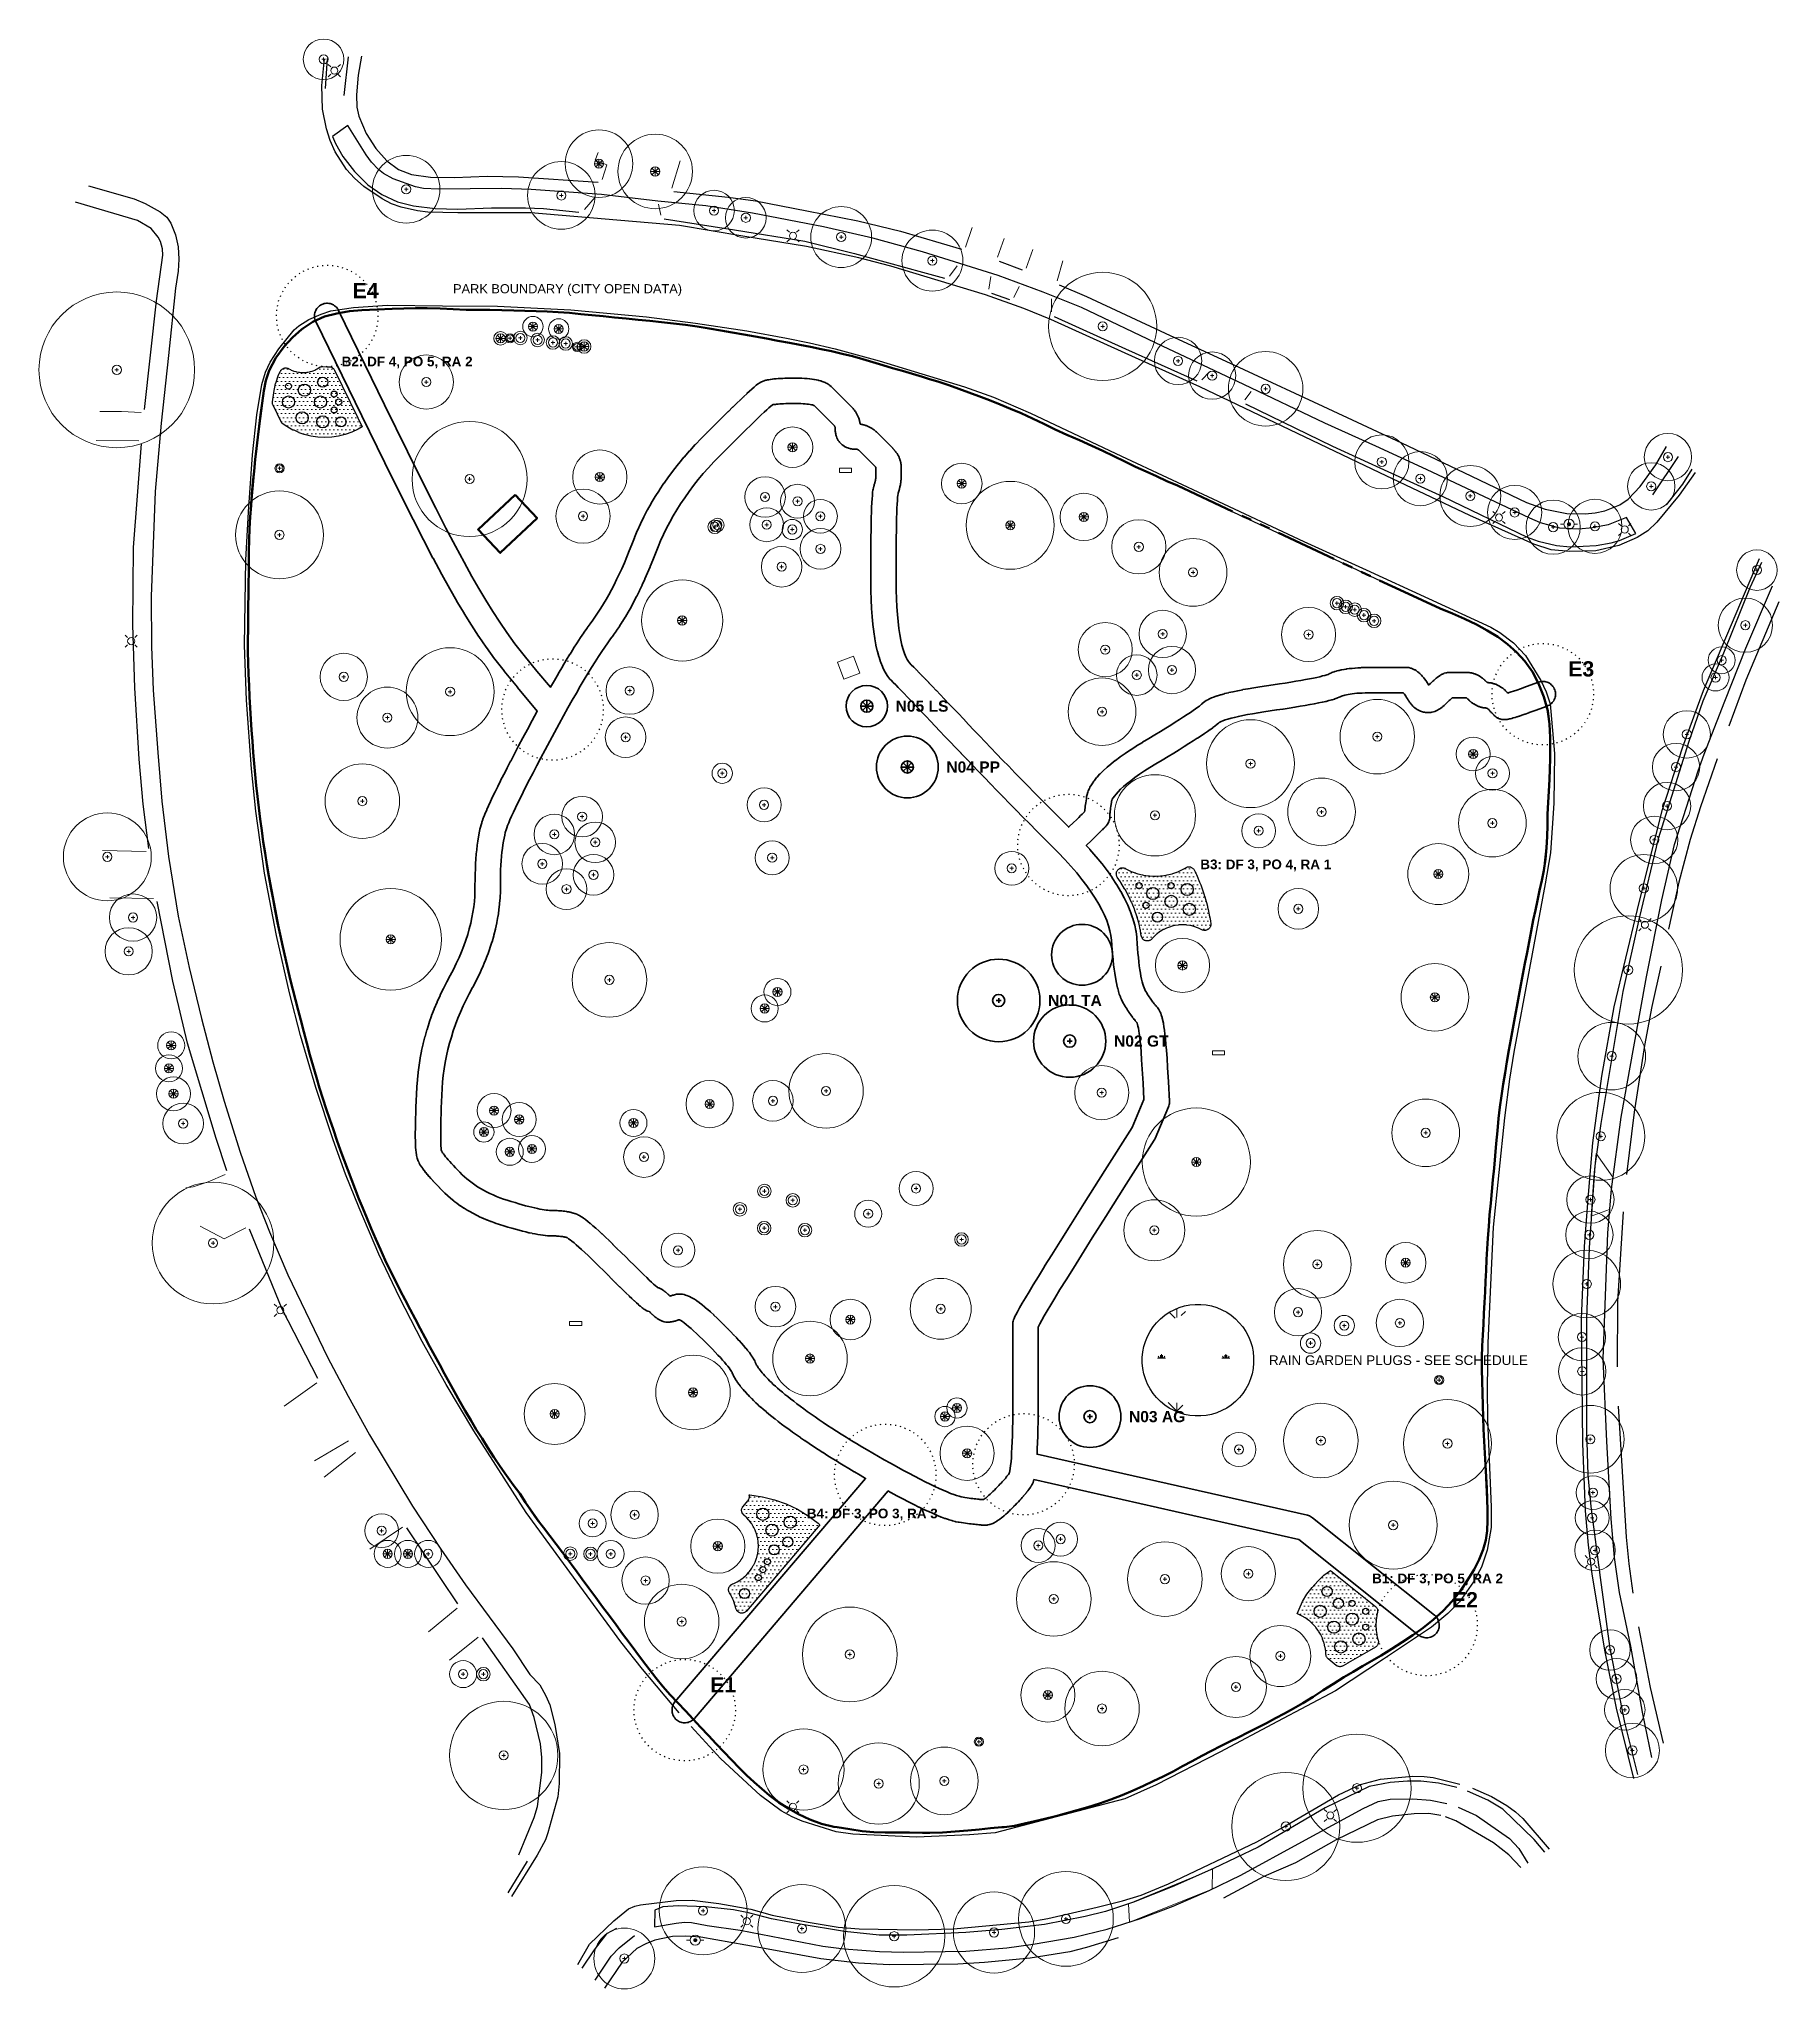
# Model space of a CAD drawing. Header units: metres. Extents: x -6555 to -6384, y 5654608 to 5654800.
import ezdxf
from ezdxf.enums import TextEntityAlignment as Align

# ---------------------------------------------------------------- set-up
doc = ezdxf.new("R2010")
doc.units = ezdxf.units.M
doc.header["$LTSCALE"] = 0.5
doc.linetypes.add('DOT', pattern=[1.5, 0, -1.5])
doc.linetypes.add('PHANTOM', pattern=[22, 12, -2, 2, -2, 2, -2])
for name, color, linetype, lineweight in [('L-ANNO-TEXT', 2, 'Continuous', 18), ('L-GRAD-DRAIN', 150, 'Continuous', 25), ('L-HARD-PAVE', 8, 'Continuous', 35), ('L-PLNT-GRND', 83, 'Continuous', 13), ('L-PLNT-REMV', 1, 'Continuous', 25), ('L-PLNT-SHRB', 3, 'Continuous', 25), ('L-PLNT-TEXT', 3, 'Continuous', 18), ('L-PLNT-TREE', 3, 'Continuous', 35), ('V-BLDG', 7, 'Continuous', 50), ('V-PROP-LINE', 7, 'PHANTOM', 50), ('V-PROP-TEXT', 7, 'Continuous', 18), ('V-ROAD-CURB', 7, 'Continuous', 25), ('V-ROAD-DW', 8, 'Continuous', 18), ('V-ROAD-SW', 8, 'Continuous', 25), ('V-SITE-FURN', 40, 'Continuous', 18), ('V-SITE-HARD', 8, 'Continuous', 18), ('V-UTIL-ELEC', 1, 'Continuous', 18), ('V-UTIL-WATER', 4, 'Continuous', 18), ('V-VEG-CANOPY', 92, 'Continuous', 13), ('V-VEG-TREE', 94, 'Continuous', 18)]:
    doc.layers.add(name, color=color, linetype=linetype, lineweight=lineweight)
doc.styles.add('BR-STD', font='arial.ttf')
doc.styles.add('BR-TITLE', font='arialbd.ttf')

msp = doc.modelspace()

# ---------------------------------------------------------------- texts
at = {"layer": 'L-ANNO-TEXT', "style": 'BR-TITLE'}
for s, p in [('E4', (-6524.56, 5654775.63)), ('E3', (-6404.76, 5654738.36)), ('E2', (-6416.22, 5654646.65)), ('E1', (-6489.33, 5654638.27))]:
    msp.add_text(s, height=1.5, dxfattribs=at).set_placement(p, align=Align.MIDDLE_LEFT)
at = {"layer": 'L-PLNT-TEXT'}
for s, height, style, p in [('B2: DF 4, PO 5, RA 2', 0.95, 'BR-TITLE', (-6525.64, 5654768.64)), ('N05 LS', 1.1, 'BR-TITLE', (-6471.05, 5654734.69)), ('N04 PP', 1.1, 'BR-TITLE', (-6466.05, 5654728.69)), ('B3: DF 3, PO 4, RA 1', 0.95, 'BR-TITLE', (-6441.02, 5654719.1)), ('N01 TA', 1.1, 'BR-TITLE', (-6456.02, 5654705.69)), ('N02 GT', 1.1, 'BR-TITLE', (-6449.52, 5654701.69)), ('RAIN GARDEN PLUGS - SEE SCHEDULE', 0.95, 'BR-STD', (-6434.25, 5654670.25)), ('N03 AG', 1.1, 'BR-TITLE', (-6448.05, 5654664.69)), ('B4: DF 3, PO 3, RA 3', 0.95, 'BR-TITLE', (-6479.8, 5654655.15)), ('B1: DF 3, PO 5, RA 2', 0.95, 'BR-TITLE', (-6424.09, 5654648.75))]:
    msp.add_text(s, height=height, dxfattribs=dict(at, style=style)).set_placement(p, align=Align.MIDDLE_LEFT)
at = {"layer": 'V-PROP-TEXT', "style": 'BR-STD'}
msp.add_text('PARK BOUNDARY (CITY OPEN DATA)', height=0.9, dxfattribs=at).set_placement((-6514.66, 5654775.81), align=Align.MIDDLE_LEFT)

# ---------------------------------------------------------------- blocks, each defined once
blk = doc.blocks.new('SITE-BENCH')
at = {"color": 0, "lineweight": -2}
blk.add_lwpolyline([(-1.5, -0.5), (1.5, -0.5), (1.5, 0.5), (-1.5, 0.5)], close=True, dxfattribs=at)
blk = doc.blocks.new('UTIL-HYDRANT')
at = {"lineweight": -2}
h = blk.add_hatch(color=0, dxfattribs=at)
h.dxf.hatch_style = 1
edge = h.paths.add_edge_path()
edge.add_arc((0, 0), 0.4, 0, 360)
at = {"color": 0, "lineweight": -2}
for p, q in [((-1, 0), (-1.7, 0)), ((1, 0), (1.7, 0))]:
    blk.add_line(p, q, dxfattribs=at)
blk.add_circle((0, 0), 1, dxfattribs=at)
blk = doc.blocks.new('UTIL-LIGHT')
at = {"color": 0, "lineweight": -2}
for p, q in [((-0.71, 0.71), (-1.2, 1.2)), ((0.71, 0.71), (1.2, 1.2)), ((-0.71, -0.71), (-1.2, -1.2)), ((0.71, -0.71), (1.2, -1.2))]:
    blk.add_line(p, q, dxfattribs=at)
blk.add_circle((0, 0), 0.7, dxfattribs=at)
blk = doc.blocks.new('VEG-TREE-DECID')
at = {"color": 0, "lineweight": -2}
for p, q in [((-0.6, 0), (0.6, 0)), ((0, -0.6), (0, 0.6))]:
    blk.add_line(p, q, dxfattribs=at)
blk.add_circle((0, 0), 1.5, dxfattribs=at)
blk = doc.blocks.new('VEG-TREE-CONIF')
at = {"color": 0, "lineweight": -2}
for q in [(-1.5, 0), (-1.06, 1.06), (-1.06, -1.06), (0, 1.5), (1.06, 1.06), (1.5, 0), (0, -1.5), (1.06, -1.06)]:
    blk.add_line((0, 0), q, dxfattribs=at)
blk.add_circle((0, 0), 1.5, dxfattribs=at)

# ---------------------------------------------------------------- hatches: boundary and pattern name
at = {"layer": 'L-PLNT-GRND'}
h = msp.add_hatch(dxfattribs=at)
h.set_pattern_fill('DOTS', color=42, scale=0.25)
h.paths.add_polyline_path([(-6532.42, 5654764.38), (-6532.44, 5654764.44), (-6532.45, 5654764.5), (-6532.46, 5654764.55), (-6532.46, 5654764.61), (-6532.45, 5654764.67), (-6532.34, 5654765.54), (-6532.33, 5654765.59), (-6532.15, 5654766.46), (-6532.13, 5654766.52), (-6531.86, 5654767.32), (-6531.82, 5654767.4), (-6531.68, 5654767.68), (-6531.65, 5654767.73), (-6531.62, 5654767.78), (-6531.58, 5654767.82), (-6531.54, 5654767.86), (-6531.49, 5654767.9), (-6531.44, 5654767.93), (-6531.39, 5654767.96), (-6531.34, 5654767.98), (-6531.28, 5654767.99), (-6531.23, 5654768.01), (-6531.17, 5654768.01), (-6531.11, 5654768.01), (-6531.05, 5654768), (-6531, 5654767.99), (-6530.94, 5654767.97), (-6530.89, 5654767.95), (-6530.85, 5654767.93), (-6530.85, 5654767.93), (-6530.68, 5654767.84), (-6530.6, 5654767.8), (-6530.42, 5654767.73), (-6530.34, 5654767.7), (-6530.16, 5654767.65), (-6530.08, 5654767.62), (-6529.89, 5654767.59), (-6529.81, 5654767.58), (-6529.62, 5654767.56), (-6529.53, 5654767.55), (-6529.35, 5654767.55), (-6529.26, 5654767.56), (-6529.07, 5654767.58), (-6528.98, 5654767.59), (-6528.8, 5654767.62), (-6528.72, 5654767.65), (-6528.54, 5654767.7), (-6528.45, 5654767.73), (-6528.28, 5654767.8), (-6528.2, 5654767.84), (-6528.04, 5654767.93), (-6527.96, 5654767.97), (-6527.85, 5654768.05), (-6527.8, 5654768.08), (-6527.75, 5654768.1), (-6527.7, 5654768.12), (-6527.65, 5654768.13), (-6527.6, 5654768.14), (-6527.54, 5654768.15), (-6527.49, 5654768.15), (-6527.11, 5654768.13), (-6527.02, 5654768.13), (-6526.93, 5654768.13), (-6526.87, 5654768.13), (-6526.81, 5654768.13), (-6526.75, 5654768.12), (-6526.7, 5654768.1), (-6526.64, 5654768.08), (-6526.59, 5654768.05), (-6526.54, 5654768.02), (-6526.5, 5654767.98), (-6526.46, 5654767.94), (-6526.42, 5654767.9), (-6526.39, 5654767.85), (-6526.36, 5654767.8), (-6524.06, 5654763.09), (-6523.63, 5654762.2), (-6524.01, 5654761.97), (-6524.63, 5654761.68), (-6525.28, 5654761.44), (-6525.94, 5654761.28), (-6526.62, 5654761.18), (-6527.31, 5654761.14), (-6527.99, 5654761.18), (-6528.67, 5654761.28), (-6529.34, 5654761.44), (-6529.83, 5654761.62), (-6529.84, 5654761.63), (-6529.92, 5654761.67), (-6530.19, 5654761.8), (-6530.27, 5654761.83), (-6530.45, 5654761.89), (-6530.61, 5654761.97), (-6531.2, 5654762.32), (-6531.55, 5654762.58), (-6532.4, 5654764.33)])
h = msp.add_hatch(dxfattribs=at)
h.set_pattern_fill('DOTS', color=42, scale=0.25)
h.paths.add_polyline_path([(-6449.2, 5654717.84), (-6449.23, 5654717.89), (-6449.25, 5654717.94), (-6449.27, 5654718), (-6449.29, 5654718.06), (-6449.29, 5654718.12), (-6449.3, 5654718.18), (-6449.29, 5654718.24), (-6449.28, 5654718.29), (-6449.27, 5654718.35), (-6449.24, 5654718.41), (-6449.22, 5654718.46), (-6449.19, 5654718.51), (-6449.15, 5654718.56), (-6449.11, 5654718.6), (-6449.06, 5654718.64), (-6449.01, 5654718.68), (-6448.96, 5654718.7), (-6448.91, 5654718.73), (-6448.85, 5654718.75), (-6448.79, 5654718.76), (-6448.73, 5654718.77), (-6448.67, 5654718.77), (-6448.61, 5654718.76), (-6448.55, 5654718.75), (-6448.5, 5654718.73), (-6448.44, 5654718.71), (-6448.39, 5654718.68), (-6448.36, 5654718.66), (-6448.28, 5654718.62), (-6447.83, 5654718.41), (-6447.75, 5654718.37), (-6447.28, 5654718.21), (-6447.19, 5654718.18), (-6446.71, 5654718.06), (-6446.62, 5654718.04), (-6446.12, 5654717.97), (-6446.04, 5654717.96), (-6445.54, 5654717.93), (-6445.45, 5654717.93), (-6444.95, 5654717.96), (-6444.86, 5654717.97), (-6444.37, 5654718.04), (-6444.28, 5654718.06), (-6443.79, 5654718.18), (-6443.71, 5654718.21), (-6443.24, 5654718.37), (-6443.16, 5654718.41), (-6442.7, 5654718.62), (-6442.63, 5654718.66), (-6442.45, 5654718.77), (-6442.4, 5654718.8), (-6442.34, 5654718.82), (-6442.29, 5654718.84), (-6442.23, 5654718.85), (-6442.17, 5654718.85), (-6442.11, 5654718.85), (-6442.06, 5654718.85), (-6442, 5654718.84), (-6441.94, 5654718.82), (-6441.89, 5654718.8), (-6441.84, 5654718.77), (-6441.79, 5654718.74), (-6441.74, 5654718.7), (-6441.7, 5654718.66), (-6441.66, 5654718.61), (-6441.63, 5654718.57), (-6441.6, 5654718.51), (-6441.52, 5654718.35), (-6441.52, 5654718.34), (-6441.44, 5654718.18), (-6441.44, 5654718.17), (-6441.41, 5654718.11), (-6441.41, 5654718.1), (-6441.34, 5654717.94), (-6441.33, 5654717.93), (-6441.09, 5654717.35), (-6441.09, 5654717.34), (-6441.01, 5654717.15), (-6441.01, 5654717.15), (-6440.98, 5654717.08), (-6440.98, 5654717.07), (-6440.91, 5654716.88), (-6440.91, 5654716.87), (-6440.71, 5654716.31), (-6440.71, 5654716.3), (-6440.64, 5654716.09), (-6440.63, 5654716.08), (-6440.61, 5654716.01), (-6440.61, 5654716), (-6440.55, 5654715.79), (-6440.54, 5654715.78), (-6440.39, 5654715.23), (-6440.38, 5654715.22), (-6440.32, 5654714.99), (-6440.32, 5654714.98), (-6440.3, 5654714.9), (-6440.3, 5654714.89), (-6440.25, 5654714.66), (-6440.24, 5654714.65), (-6440.13, 5654714.11), (-6440.13, 5654714.1), (-6440.08, 5654713.85), (-6440.08, 5654713.84), (-6440.06, 5654713.75), (-6440.06, 5654713.74), (-6440.02, 5654713.49), (-6440.02, 5654713.48), (-6439.99, 5654713.27), (-6439.99, 5654713.21), (-6439.99, 5654713.15), (-6439.99, 5654713.09), (-6440.01, 5654713.03), (-6440.02, 5654712.98), (-6440.05, 5654712.92), (-6440.08, 5654712.87), (-6440.11, 5654712.82), (-6440.15, 5654712.78), (-6440.2, 5654712.73), (-6440.24, 5654712.7), (-6440.29, 5654712.67), (-6440.35, 5654712.64), (-6440.4, 5654712.62), (-6440.46, 5654712.6), (-6440.52, 5654712.59), (-6440.58, 5654712.59), (-6440.64, 5654712.59), (-6440.7, 5654712.6), (-6440.76, 5654712.61), (-6440.81, 5654712.63), (-6440.87, 5654712.66), (-6440.93, 5654712.69), (-6441.2, 5654712.82), (-6441.28, 5654712.86), (-6441.57, 5654712.96), (-6441.65, 5654712.98), (-6441.95, 5654713.06), (-6442.04, 5654713.07), (-6442.34, 5654713.12), (-6442.42, 5654713.13), (-6442.73, 5654713.14), (-6442.82, 5654713.14), (-6443.12, 5654713.13), (-6443.21, 5654713.12), (-6443.51, 5654713.07), (-6443.6, 5654713.06), (-6443.89, 5654712.98), (-6443.97, 5654712.96), (-6444.26, 5654712.86), (-6444.34, 5654712.82), (-6444.62, 5654712.69), (-6444.7, 5654712.65), (-6444.96, 5654712.49), (-6445.03, 5654712.44), (-6445.27, 5654712.26), (-6445.34, 5654712.21), (-6445.57, 5654712), (-6445.63, 5654711.94), (-6445.8, 5654711.75), (-6445.84, 5654711.71), (-6445.89, 5654711.67), (-6445.94, 5654711.64), (-6445.99, 5654711.61), (-6446.05, 5654711.59), (-6446.1, 5654711.57), (-6446.16, 5654711.56), (-6446.22, 5654711.55), (-6446.28, 5654711.55), (-6446.34, 5654711.56), (-6446.4, 5654711.57), (-6446.45, 5654711.59), (-6446.51, 5654711.61), (-6446.56, 5654711.64), (-6446.61, 5654711.67), (-6446.65, 5654711.71), (-6446.7, 5654711.75), (-6446.73, 5654711.8), (-6446.76, 5654711.85), (-6446.79, 5654711.9), (-6446.81, 5654711.96), (-6446.83, 5654712.01), (-6446.84, 5654712.07), (-6446.9, 5654712.53), (-6446.91, 5654712.56), (-6446.92, 5654712.64), (-6446.93, 5654712.67), (-6447.04, 5654713.2), (-6447.05, 5654713.23), (-6447.07, 5654713.31), (-6447.07, 5654713.34), (-6447.23, 5654713.88), (-6447.24, 5654713.91), (-6447.26, 5654713.98), (-6447.27, 5654714), (-6447.46, 5654714.56), (-6447.47, 5654714.59), (-6447.5, 5654714.65), (-6447.5, 5654714.67), (-6447.74, 5654715.24), (-6447.75, 5654715.27), (-6447.78, 5654715.32), (-6447.79, 5654715.34), (-6448.07, 5654715.93), (-6448.08, 5654715.95), (-6448.1, 5654716), (-6448.11, 5654716.01), (-6448.44, 5654716.62), (-6448.45, 5654716.63), (-6448.47, 5654716.68), (-6448.48, 5654716.69), (-6448.85, 5654717.31), (-6448.86, 5654717.32), (-6448.88, 5654717.36), (-6448.89, 5654717.38)])
h = msp.add_hatch(dxfattribs=at)
h.set_pattern_fill('GRASS', color=83, scale=0.25)
h.paths.add_polyline_path([(-6444.08, 5654665.53), (-6444.53, 5654665.83), (-6444.94, 5654666.17), (-6445.32, 5654666.56), (-6445.67, 5654666.97), (-6445.97, 5654667.42), (-6446.22, 5654667.9), (-6446.43, 5654668.4), (-6446.59, 5654668.91), (-6446.69, 5654669.44), (-6446.74, 5654669.98), (-6446.74, 5654670.52), (-6446.69, 5654671.06), (-6446.59, 5654671.59), (-6446.43, 5654672.1), (-6446.22, 5654672.6), (-6445.97, 5654673.08), (-6445.67, 5654673.53), (-6445.33, 5654673.94), (-6444.94, 5654674.32), (-6444.53, 5654674.67), (-6444.08, 5654674.97), (-6443.6, 5654675.22), (-6443.1, 5654675.43), (-6442.59, 5654675.59), (-6442.06, 5654675.69), (-6441.52, 5654675.74), (-6440.98, 5654675.74), (-6440.44, 5654675.69), (-6439.91, 5654675.59), (-6439.4, 5654675.43), (-6438.9, 5654675.22), (-6438.42, 5654674.97), (-6437.97, 5654674.67), (-6437.56, 5654674.33), (-6437.18, 5654673.94), (-6436.83, 5654673.53), (-6436.53, 5654673.08), (-6436.28, 5654672.6), (-6436.07, 5654672.1), (-6435.91, 5654671.59), (-6435.81, 5654671.06), (-6435.76, 5654670.52), (-6435.76, 5654669.98), (-6435.81, 5654669.44), (-6435.91, 5654668.91), (-6436.07, 5654668.4), (-6436.28, 5654667.9), (-6436.53, 5654667.42), (-6436.83, 5654666.97), (-6437.17, 5654666.56), (-6437.56, 5654666.18), (-6437.97, 5654665.83), (-6438.42, 5654665.53), (-6438.9, 5654665.28), (-6439.4, 5654665.07), (-6439.91, 5654664.91), (-6440.44, 5654664.81), (-6440.98, 5654664.76), (-6441.52, 5654664.76), (-6442.06, 5654664.81), (-6442.59, 5654664.91), (-6443.1, 5654665.07), (-6443.6, 5654665.28)])
h.paths.add_polyline_path([(-6442.83, 5654665.83), (-6442.39, 5654665.69), (-6441.94, 5654665.6), (-6441.48, 5654665.56), (-6441.02, 5654665.56), (-6440.56, 5654665.6), (-6440.11, 5654665.69), (-6439.67, 5654665.83), (-6439.24, 5654666), (-6438.83, 5654666.22), (-6438.45, 5654666.48), (-6438.09, 5654666.77), (-6437.77, 5654667.09), (-6437.48, 5654667.45), (-6437.22, 5654667.83), (-6437, 5654668.24), (-6436.83, 5654668.67), (-6436.69, 5654669.11), (-6436.6, 5654669.56), (-6436.56, 5654670.02), (-6436.56, 5654670.48), (-6436.6, 5654670.94), (-6436.69, 5654671.39), (-6436.83, 5654671.83), (-6437, 5654672.26), (-6437.22, 5654672.67), (-6437.48, 5654673.05), (-6437.77, 5654673.41), (-6438.09, 5654673.73), (-6438.45, 5654674.02), (-6438.83, 5654674.28), (-6439.24, 5654674.5), (-6439.67, 5654674.67), (-6440.11, 5654674.81), (-6440.56, 5654674.9), (-6441.02, 5654674.94), (-6441.48, 5654674.94), (-6441.94, 5654674.9), (-6442.39, 5654674.81), (-6442.83, 5654674.67), (-6443.26, 5654674.5), (-6443.67, 5654674.28), (-6444.05, 5654674.02), (-6444.41, 5654673.73), (-6444.73, 5654673.41), (-6445.02, 5654673.05), (-6445.28, 5654672.67), (-6445.5, 5654672.26), (-6445.67, 5654671.83), (-6445.81, 5654671.39), (-6445.9, 5654670.94), (-6445.94, 5654670.48), (-6445.94, 5654670.02), (-6445.9, 5654669.56), (-6445.81, 5654669.11), (-6445.67, 5654668.67), (-6445.5, 5654668.24), (-6445.28, 5654667.83), (-6445.02, 5654667.45), (-6444.73, 5654667.09), (-6444.41, 5654666.77), (-6444.05, 5654666.48), (-6443.67, 5654666.22), (-6443.26, 5654666)])
h = msp.add_hatch(dxfattribs=at)
h.set_pattern_fill('SWAMP', color=150, scale=0.25)
h.paths.add_polyline_path([(-6443.26, 5654666), (-6443.67, 5654666.22), (-6444.05, 5654666.48), (-6444.41, 5654666.77), (-6444.73, 5654667.09), (-6445.02, 5654667.45), (-6445.28, 5654667.83), (-6445.5, 5654668.24), (-6445.67, 5654668.67), (-6445.81, 5654669.11), (-6445.9, 5654669.56), (-6445.94, 5654670.02), (-6445.94, 5654670.48), (-6445.9, 5654670.94), (-6445.81, 5654671.39), (-6445.67, 5654671.83), (-6445.5, 5654672.26), (-6445.28, 5654672.67), (-6445.02, 5654673.05), (-6444.73, 5654673.41), (-6444.41, 5654673.73), (-6444.05, 5654674.02), (-6443.67, 5654674.28), (-6443.26, 5654674.5), (-6442.83, 5654674.67), (-6442.39, 5654674.81), (-6441.94, 5654674.9), (-6441.48, 5654674.94), (-6441.02, 5654674.94), (-6440.56, 5654674.9), (-6440.11, 5654674.81), (-6439.67, 5654674.67), (-6439.24, 5654674.5), (-6438.83, 5654674.28), (-6438.45, 5654674.02), (-6438.09, 5654673.73), (-6437.77, 5654673.41), (-6437.48, 5654673.05), (-6437.22, 5654672.67), (-6437, 5654672.26), (-6436.83, 5654671.83), (-6436.69, 5654671.39), (-6436.6, 5654670.94), (-6436.56, 5654670.48), (-6436.56, 5654670.02), (-6436.6, 5654669.56), (-6436.69, 5654669.11), (-6436.83, 5654668.67), (-6437, 5654668.24), (-6437.22, 5654667.83), (-6437.48, 5654667.45), (-6437.77, 5654667.09), (-6438.09, 5654666.77), (-6438.45, 5654666.48), (-6438.83, 5654666.22), (-6439.24, 5654666), (-6439.67, 5654665.83), (-6440.11, 5654665.69), (-6440.56, 5654665.6), (-6441.02, 5654665.56), (-6441.48, 5654665.56), (-6441.94, 5654665.6), (-6442.39, 5654665.69), (-6442.83, 5654665.83)])
h = msp.add_hatch(dxfattribs=at)
h.set_pattern_fill('DOTS', color=42, scale=0.25)
h.paths.add_polyline_path([(-6485.74, 5654645.53), (-6485.79, 5654645.49), (-6485.83, 5654645.45), (-6485.88, 5654645.42), (-6485.93, 5654645.39), (-6485.99, 5654645.36), (-6486.04, 5654645.35), (-6486.1, 5654645.33), (-6486.16, 5654645.33), (-6486.22, 5654645.32), (-6486.28, 5654645.33), (-6486.34, 5654645.34), (-6486.4, 5654645.36), (-6486.45, 5654645.38), (-6486.5, 5654645.41), (-6486.55, 5654645.44), (-6486.6, 5654645.48), (-6486.64, 5654645.52), (-6486.68, 5654645.56), (-6486.71, 5654645.61), (-6486.74, 5654645.67), (-6486.77, 5654645.72), (-6486.78, 5654645.78), (-6486.85, 5654646.05), (-6486.88, 5654646.14), (-6487.03, 5654646.56), (-6487.06, 5654646.64), (-6487.26, 5654647.05), (-6487.3, 5654647.13), (-6487.42, 5654647.34), (-6487.45, 5654647.39), (-6487.47, 5654647.44), (-6487.49, 5654647.5), (-6487.5, 5654647.56), (-6487.51, 5654647.62), (-6487.51, 5654647.68), (-6487.5, 5654647.73), (-6487.49, 5654647.79), (-6487.47, 5654647.85), (-6487.45, 5654647.9), (-6487.42, 5654647.95), (-6487.39, 5654648), (-6487.35, 5654648.05), (-6487.31, 5654648.09), (-6487.27, 5654648.13), (-6487.22, 5654648.16), (-6487.16, 5654648.19), (-6487.11, 5654648.21), (-6487.08, 5654648.22), (-6487, 5654648.26), (-6486.72, 5654648.39), (-6486.65, 5654648.43), (-6486.39, 5654648.58), (-6486.31, 5654648.63), (-6486.07, 5654648.81), (-6486, 5654648.87), (-6485.77, 5654649.07), (-6485.71, 5654649.14), (-6485.51, 5654649.36), (-6485.45, 5654649.43), (-6485.27, 5654649.67), (-6485.22, 5654649.75), (-6485.07, 5654650.01), (-6485.02, 5654650.09), (-6484.89, 5654650.36), (-6484.86, 5654650.44), (-6484.76, 5654650.73), (-6484.73, 5654650.81), (-6484.66, 5654651.11), (-6484.64, 5654651.2), (-6484.6, 5654651.5), (-6484.59, 5654651.58), (-6484.57, 5654651.89), (-6484.57, 5654651.98), (-6484.59, 5654652.28), (-6484.6, 5654652.37), (-6484.64, 5654652.67), (-6484.66, 5654652.76), (-6484.73, 5654653.05), (-6484.76, 5654653.13), (-6484.86, 5654653.42), (-6484.89, 5654653.5), (-6485.02, 5654653.78), (-6485.07, 5654653.86), (-6485.22, 5654654.12), (-6485.27, 5654654.19), (-6485.45, 5654654.43), (-6485.51, 5654654.5), (-6485.71, 5654654.73), (-6485.77, 5654654.79), (-6486, 5654654.99), (-6486.01, 5654655), (-6486.05, 5654655.04), (-6486.09, 5654655.08), (-6486.12, 5654655.13), (-6486.16, 5654655.18), (-6486.18, 5654655.24), (-6486.2, 5654655.29), (-6486.21, 5654655.35), (-6486.22, 5654655.41), (-6486.22, 5654655.47), (-6486.22, 5654655.53), (-6486.21, 5654655.59), (-6486.2, 5654655.65), (-6486.18, 5654655.7), (-6486.15, 5654655.75), (-6486.12, 5654655.81), (-6486.08, 5654655.85), (-6485.61, 5654656.41), (-6485.56, 5654656.46), (-6485.53, 5654656.51), (-6485.51, 5654656.57), (-6485.49, 5654656.62), (-6485.47, 5654656.68), (-6485.46, 5654656.73), (-6485.46, 5654656.79), (-6485.46, 5654656.85), (-6485.47, 5654656.91), (-6485.48, 5654656.96), (-6485.49, 5654656.99), (-6485.4, 5654656.98), (-6484.18, 5654656.8), (-6482.99, 5654656.5), (-6481.83, 5654656.09), (-6480.71, 5654655.56), (-6479.66, 5654654.93), (-6478.67, 5654654.2), (-6478.5, 5654654.04)])
h = msp.add_hatch(dxfattribs=at)
h.set_pattern_fill('DOTS', color=42, scale=0.25)
h.paths.add_polyline_path([(-6423.76, 5654646), (-6423.72, 5654645.96), (-6423.68, 5654645.92), (-6423.65, 5654645.88), (-6423.62, 5654645.83), (-6423.59, 5654645.78), (-6423.57, 5654645.72), (-6423.55, 5654645.67), (-6423.54, 5654645.61), (-6423.54, 5654645.56), (-6423.54, 5654645.5), (-6423.55, 5654645.44), (-6423.56, 5654645.39), (-6423.61, 5654645.17), (-6423.63, 5654645.08), (-6423.69, 5654644.68), (-6423.7, 5654644.6), (-6423.72, 5654644.19), (-6423.72, 5654644.11), (-6423.7, 5654643.7), (-6423.69, 5654643.62), (-6423.63, 5654643.22), (-6423.61, 5654643.13), (-6423.51, 5654642.74), (-6423.49, 5654642.68), (-6423.48, 5654642.62), (-6423.47, 5654642.57), (-6423.47, 5654642.51), (-6423.47, 5654642.45), (-6423.48, 5654642.39), (-6423.49, 5654642.34), (-6423.51, 5654642.28), (-6423.53, 5654642.23), (-6423.56, 5654642.18), (-6423.59, 5654642.14), (-6423.63, 5654642.09), (-6423.67, 5654642.05), (-6423.72, 5654642.02), (-6423.76, 5654641.99), (-6424.62, 5654641.49), (-6424.62, 5654641.48), (-6425.54, 5654640.95), (-6426.46, 5654640.42), (-6426.47, 5654640.41), (-6426.94, 5654640.14), (-6426.99, 5654640.11), (-6427.05, 5654640.09), (-6427.11, 5654640.07), (-6427.16, 5654640.06), (-6427.22, 5654640.05), (-6427.28, 5654640.05), (-6427.34, 5654640.06), (-6427.4, 5654640.08), (-6427.46, 5654640.09), (-6427.52, 5654640.12), (-6427.57, 5654640.15), (-6427.62, 5654640.18), (-6428.41, 5654640.82), (-6428.45, 5654640.85), (-6428.49, 5654640.9), (-6428.53, 5654640.94), (-6428.56, 5654640.99), (-6428.58, 5654641.04), (-6428.6, 5654641.09), (-6428.62, 5654641.15), (-6428.63, 5654641.2), (-6428.64, 5654641.26), (-6428.65, 5654641.49), (-6428.66, 5654641.58), (-6428.71, 5654641.93), (-6428.73, 5654642.02), (-6428.81, 5654642.36), (-6428.84, 5654642.44), (-6428.96, 5654642.78), (-6428.99, 5654642.86), (-6429.14, 5654643.18), (-6429.18, 5654643.26), (-6429.36, 5654643.56), (-6429.41, 5654643.63), (-6429.62, 5654643.92), (-6429.68, 5654643.98), (-6429.92, 5654644.25), (-6429.98, 5654644.31), (-6430.24, 5654644.55), (-6430.31, 5654644.6), (-6430.59, 5654644.81), (-6430.67, 5654644.86), (-6430.97, 5654645.04), (-6431.05, 5654645.08), (-6431.37, 5654645.24), (-6431.45, 5654645.27), (-6431.46, 5654645.27), (-6431.29, 5654645.73), (-6430.94, 5654646.49), (-6430.51, 5654647.2), (-6430.01, 5654647.87), (-6429.45, 5654648.49), (-6428.83, 5654649.06), (-6428.19, 5654649.53)])

# ---------------------------------------------------------------- linework, layer by layer
at = {"layer": 'L-GRAD-DRAIN'}
msp.add_lwpolyline([(-6443.6, 5654665.28), (-6444.08, 5654665.53), (-6444.53, 5654665.83), (-6444.94, 5654666.17), (-6445.32, 5654666.56), (-6445.67, 5654666.97), (-6445.97, 5654667.42), (-6446.22, 5654667.9), (-6446.43, 5654668.4), (-6446.59, 5654668.91), (-6446.69, 5654669.44), (-6446.74, 5654669.98), (-6446.74, 5654670.52), (-6446.69, 5654671.06), (-6446.59, 5654671.59), (-6446.43, 5654672.1), (-6446.22, 5654672.6), (-6445.97, 5654673.08), (-6445.67, 5654673.53), (-6445.33, 5654673.94), (-6444.94, 5654674.32), (-6444.53, 5654674.67), (-6444.08, 5654674.97), (-6443.6, 5654675.22), (-6443.1, 5654675.43), (-6442.59, 5654675.59), (-6442.06, 5654675.69), (-6441.52, 5654675.74), (-6440.98, 5654675.74), (-6440.44, 5654675.69), (-6439.91, 5654675.59), (-6439.4, 5654675.43), (-6438.9, 5654675.22), (-6438.42, 5654674.97), (-6437.97, 5654674.67), (-6437.56, 5654674.33), (-6437.18, 5654673.94), (-6436.83, 5654673.53), (-6436.53, 5654673.08), (-6436.28, 5654672.6), (-6436.07, 5654672.1), (-6435.91, 5654671.59), (-6435.81, 5654671.06), (-6435.76, 5654670.52), (-6435.76, 5654669.98), (-6435.81, 5654669.44), (-6435.91, 5654668.91), (-6436.07, 5654668.4), (-6436.28, 5654667.9), (-6436.53, 5654667.42), (-6436.83, 5654666.97), (-6437.17, 5654666.56), (-6437.56, 5654666.18), (-6437.97, 5654665.83), (-6438.42, 5654665.53), (-6438.9, 5654665.28), (-6439.4, 5654665.07), (-6439.91, 5654664.91), (-6440.44, 5654664.81), (-6440.98, 5654664.76), (-6441.52, 5654664.76), (-6442.06, 5654664.81), (-6442.59, 5654664.91), (-6443.1, 5654665.07), (-6443.6, 5654665.28)], close=True, dxfattribs=at)
at = {"layer": 'L-HARD-PAVE'}
for points in [[(-6490.88, 5654634.96), (-6490.97, 5654634.87), (-6491.06, 5654634.79), (-6491.16, 5654634.72), (-6491.27, 5654634.66), (-6491.38, 5654634.61), (-6491.49, 5654634.57), (-6491.61, 5654634.54), (-6491.74, 5654634.53), (-6491.86, 5654634.52), (-6491.98, 5654634.53), (-6492.1, 5654634.55), (-6492.22, 5654634.58), (-6492.33, 5654634.63), (-6492.44, 5654634.68), (-6492.55, 5654634.75), (-6492.65, 5654634.82), (-6492.74, 5654634.9), (-6492.82, 5654635), (-6492.89, 5654635.1), (-6492.95, 5654635.2), (-6493, 5654635.32), (-6493.04, 5654635.43), (-6493.07, 5654635.55), (-6493.08, 5654635.67), (-6493.08, 5654635.8), (-6493.08, 5654635.92), (-6493.06, 5654636.04), (-6493.02, 5654636.16), (-6492.98, 5654636.27), (-6492.93, 5654636.38), (-6492.86, 5654636.49), (-6492.79, 5654636.58), (-6474, 5654658.61), (-6474.55, 5654658.92), (-6474.55, 5654658.93), (-6475.11, 5654659.25), (-6475.12, 5654659.26), (-6475.66, 5654659.58), (-6475.67, 5654659.58), (-6476.2, 5654659.9), (-6476.2, 5654659.9), (-6476.72, 5654660.21), (-6476.72, 5654660.22), (-6477.23, 5654660.52), (-6477.23, 5654660.53), (-6477.72, 5654660.83), (-6477.73, 5654660.84), (-6478.2, 5654661.14), (-6478.21, 5654661.14), (-6478.67, 5654661.44), (-6478.68, 5654661.45), (-6479.13, 5654661.74), (-6479.14, 5654661.75), (-6479.57, 5654662.03), (-6479.58, 5654662.04), (-6480, 5654662.33), (-6480.01, 5654662.33), (-6480.41, 5654662.61), (-6480.42, 5654662.62), (-6480.81, 5654662.89), (-6480.82, 5654662.9), (-6481.2, 5654663.17), (-6481.21, 5654663.17), (-6481.57, 5654663.44), (-6481.58, 5654663.44), (-6481.93, 5654663.7), (-6481.94, 5654663.7), (-6482.28, 5654663.96), (-6482.29, 5654663.96), (-6482.61, 5654664.21), (-6482.62, 5654664.22), (-6482.93, 5654664.46), (-6482.94, 5654664.46), (-6483.24, 5654664.7), (-6483.25, 5654664.71), (-6483.53, 5654664.94), (-6483.54, 5654664.94), (-6483.81, 5654665.17), (-6483.82, 5654665.18), (-6484.08, 5654665.39), (-6484.09, 5654665.41), (-6484.33, 5654665.62), (-6484.35, 5654665.63), (-6484.58, 5654665.83), (-6484.59, 5654665.85), (-6484.81, 5654666.05), (-6484.82, 5654666.06), (-6485.02, 5654666.26), (-6485.04, 5654666.27), (-6485.23, 5654666.46), (-6485.24, 5654666.47), (-6485.41, 5654666.65), (-6485.43, 5654666.66), (-6485.59, 5654666.84), (-6485.6, 5654666.85), (-6485.76, 5654667.02), (-6485.77, 5654667.03), (-6485.92, 5654667.2), (-6485.94, 5654667.21), (-6486.07, 5654667.37), (-6486.09, 5654667.39), (-6486.22, 5654667.54), (-6486.23, 5654667.56), (-6486.35, 5654667.7), (-6486.37, 5654667.72), (-6486.48, 5654667.87), (-6486.5, 5654667.89), (-6486.6, 5654668.02), (-6486.62, 5654668.05), (-6486.71, 5654668.18), (-6486.73, 5654668.21), (-6486.81, 5654668.34), (-6486.83, 5654668.38), (-6486.9, 5654668.49), (-6486.93, 5654668.54), (-6486.99, 5654668.65), (-6487.02, 5654668.71), (-6487.07, 5654668.81), (-6487.1, 5654668.88), (-6487.14, 5654668.98), (-6487.17, 5654669.06), (-6487.18, 5654669.08), (-6487.18, 5654669.09), (-6487.21, 5654669.14), (-6487.27, 5654669.23), (-6487.35, 5654669.34), (-6487.46, 5654669.49), (-6487.59, 5654669.65), (-6487.74, 5654669.84), (-6487.91, 5654670.04), (-6488.11, 5654670.26), (-6488.32, 5654670.5), (-6488.56, 5654670.76), (-6488.82, 5654671.03), (-6489.1, 5654671.32), (-6489.4, 5654671.62), (-6489.71, 5654671.95), (-6490.05, 5654672.28), (-6490.37, 5654672.59), (-6490.67, 5654672.88), (-6490.95, 5654673.14), (-6491.21, 5654673.37), (-6491.46, 5654673.58), (-6491.68, 5654673.76), (-6491.88, 5654673.92), (-6492.06, 5654674.05), (-6492.22, 5654674.15), (-6492.35, 5654674.22), (-6492.36, 5654674.23), (-6492.44, 5654674.21), (-6492.45, 5654674.21), (-6492.52, 5654674.18), (-6492.54, 5654674.18), (-6492.61, 5654674.16), (-6492.62, 5654674.15), (-6492.69, 5654674.13), (-6492.71, 5654674.13), (-6492.77, 5654674.11), (-6492.79, 5654674.11), (-6492.85, 5654674.09), (-6492.87, 5654674.09), (-6492.93, 5654674.07), (-6492.95, 5654674.07), (-6493.01, 5654674.06), (-6493.03, 5654674.05), (-6493.08, 5654674.04), (-6493.11, 5654674.04), (-6493.16, 5654674.03), (-6493.2, 5654674.02), (-6493.24, 5654674.02), (-6493.29, 5654674.01), (-6493.32, 5654674.01), (-6493.38, 5654674), (-6493.42, 5654674), (-6493.48, 5654674), (-6493.52, 5654674), (-6493.66, 5654674.01), (-6493.69, 5654674.01), (-6493.82, 5654674.03), (-6493.86, 5654674.04), (-6493.96, 5654674.07), (-6494, 5654674.08), (-6494.09, 5654674.11), (-6494.12, 5654674.13), (-6494.2, 5654674.16), (-6494.24, 5654674.18), (-6494.3, 5654674.21), (-6494.34, 5654674.23), (-6494.39, 5654674.26), (-6494.44, 5654674.29), (-6494.48, 5654674.32), (-6494.53, 5654674.35), (-6494.57, 5654674.38), (-6494.62, 5654674.41), (-6494.65, 5654674.44), (-6494.7, 5654674.47), (-6494.73, 5654674.5), (-6494.78, 5654674.54), (-6494.8, 5654674.56), (-6494.86, 5654674.61), (-6494.88, 5654674.62), (-6494.93, 5654674.67), (-6494.95, 5654674.69), (-6495.01, 5654674.75), (-6495.03, 5654674.76), (-6495.09, 5654674.82), (-6495.1, 5654674.83), (-6495.16, 5654674.89), (-6495.2, 5654674.93), (-6495.24, 5654674.97), (-6495.28, 5654675.01), (-6495.31, 5654675.03), (-6495.32, 5654675.04), (-6495.35, 5654675.05), (-6495.46, 5654675.08), (-6495.56, 5654675.12), (-6495.62, 5654675.15), (-6495.77, 5654675.24), (-6495.85, 5654675.29), (-6495.91, 5654675.34), (-6496.02, 5654675.42), (-6496.06, 5654675.45), (-6496.19, 5654675.56), (-6496.21, 5654675.58), (-6496.37, 5654675.71), (-6496.39, 5654675.73), (-6496.57, 5654675.89), (-6496.58, 5654675.9), (-6496.79, 5654676.09), (-6496.8, 5654676.1), (-6497.03, 5654676.32), (-6497.04, 5654676.33), (-6497.3, 5654676.57), (-6497.3, 5654676.58), (-6497.59, 5654676.85), (-6497.59, 5654676.86), (-6497.9, 5654677.16), (-6497.91, 5654677.16), (-6498.24, 5654677.49), (-6498.25, 5654677.49), (-6498.61, 5654677.85), (-6498.61, 5654677.85), (-6499, 5654678.23), (-6499, 5654678.24), (-6499.41, 5654678.65), (-6499.42, 5654678.65), (-6499.85, 5654679.08), (-6500.26, 5654679.49), (-6500.65, 5654679.87), (-6501.02, 5654680.23), (-6501.36, 5654680.56), (-6501.69, 5654680.86), (-6501.99, 5654681.14), (-6502.26, 5654681.39), (-6502.52, 5654681.61), (-6502.74, 5654681.81), (-6502.95, 5654681.97), (-6503.12, 5654682.11), (-6503.27, 5654682.22), (-6503.37, 5654682.29), (-6503.43, 5654682.33), (-6503.49, 5654682.34), (-6503.55, 5654682.36), (-6503.63, 5654682.38), (-6503.71, 5654682.4), (-6503.79, 5654682.41), (-6503.88, 5654682.43), (-6503.98, 5654682.44), (-6504.08, 5654682.45), (-6504.19, 5654682.46), (-6504.3, 5654682.47), (-6504.42, 5654682.48), (-6504.54, 5654682.49), (-6504.66, 5654682.49), (-6504.79, 5654682.5), (-6504.93, 5654682.5), (-6505.08, 5654682.5), (-6505.13, 5654682.5), (-6505.31, 5654682.51), (-6505.35, 5654682.51), (-6505.54, 5654682.53), (-6505.58, 5654682.53), (-6505.78, 5654682.56), (-6505.82, 5654682.56), (-6506.04, 5654682.59), (-6506.06, 5654682.6), (-6506.3, 5654682.63), (-6506.32, 5654682.64), (-6506.57, 5654682.69), (-6506.6, 5654682.69), (-6506.86, 5654682.74), (-6506.88, 5654682.75), (-6507.16, 5654682.81), (-6507.18, 5654682.81), (-6507.48, 5654682.89), (-6507.49, 5654682.89), (-6507.8, 5654682.97), (-6507.82, 5654682.97), (-6508.14, 5654683.06), (-6508.16, 5654683.06), (-6508.5, 5654683.15), (-6508.51, 5654683.16), (-6508.87, 5654683.26), (-6508.88, 5654683.26), (-6509.26, 5654683.37), (-6509.27, 5654683.37), (-6509.66, 5654683.49), (-6509.66, 5654683.49), (-6510.07, 5654683.62), (-6510.1, 5654683.63), (-6510.5, 5654683.76), (-6510.53, 5654683.77), (-6510.91, 5654683.91), (-6510.94, 5654683.92), (-6511.32, 5654684.07), (-6511.35, 5654684.08), (-6511.72, 5654684.24), (-6511.75, 5654684.25), (-6512.11, 5654684.42), (-6512.14, 5654684.43), (-6512.49, 5654684.61), (-6512.52, 5654684.62), (-6512.86, 5654684.8), (-6512.89, 5654684.82), (-6513.22, 5654685.01), (-6513.26, 5654685.03), (-6513.57, 5654685.22), (-6513.61, 5654685.24), (-6513.92, 5654685.45), (-6513.95, 5654685.47), (-6514.25, 5654685.68), (-6514.28, 5654685.71), (-6514.57, 5654685.93), (-6514.6, 5654685.95), (-6514.88, 5654686.18), (-6514.92, 5654686.21), (-6515.19, 5654686.44), (-6515.22, 5654686.47), (-6515.48, 5654686.71), (-6515.51, 5654686.74), (-6515.76, 5654686.99), (-6515.77, 5654687), (-6516, 5654687.24), (-6516.01, 5654687.25), (-6516.23, 5654687.48), (-6516.24, 5654687.49), (-6516.45, 5654687.71), (-6516.46, 5654687.72), (-6516.66, 5654687.93), (-6516.67, 5654687.94), (-6516.85, 5654688.14), (-6516.86, 5654688.15), (-6517.03, 5654688.35), (-6517.04, 5654688.36), (-6517.19, 5654688.54), (-6517.21, 5654688.56), (-6517.35, 5654688.73), (-6517.37, 5654688.75), (-6517.49, 5654688.91), (-6517.51, 5654688.94), (-6517.63, 5654689.09), (-6517.65, 5654689.12), (-6517.75, 5654689.26), (-6517.77, 5654689.3), (-6517.86, 5654689.43), (-6517.89, 5654689.48), (-6517.96, 5654689.6), (-6517.99, 5654689.66), (-6518.05, 5654689.78), (-6518.09, 5654689.85), (-6518.13, 5654689.96), (-6518.17, 5654690.06), (-6518.2, 5654690.15), (-6518.24, 5654690.29), (-6518.27, 5654690.42), (-6518.28, 5654690.5), (-6518.3, 5654690.67), (-6518.31, 5654690.73), (-6518.33, 5654690.93), (-6518.33, 5654690.97), (-6518.35, 5654691.21), (-6518.35, 5654691.24), (-6518.36, 5654691.52), (-6518.36, 5654691.54), (-6518.37, 5654691.86), (-6518.37, 5654691.87), (-6518.38, 5654692.23), (-6518.38, 5654692.24), (-6518.38, 5654692.63), (-6518.38, 5654692.64), (-6518.37, 5654693.07), (-6518.37, 5654693.08), (-6518.36, 5654693.55), (-6518.36, 5654693.55), (-6518.35, 5654694.06), (-6518.35, 5654694.06), (-6518.34, 5654694.6), (-6518.34, 5654694.61), (-6518.32, 5654695.18), (-6518.32, 5654695.19), (-6518.29, 5654695.8), (-6518.29, 5654695.81), (-6518.26, 5654696.46), (-6518.26, 5654696.46), (-6518.23, 5654697.15), (-6518.23, 5654697.19), (-6518.18, 5654697.87), (-6518.18, 5654697.91), (-6518.11, 5654698.59), (-6518.1, 5654698.62), (-6518.01, 5654699.3), (-6518.01, 5654699.33), (-6517.9, 5654700.01), (-6517.89, 5654700.04), (-6517.76, 5654700.71), (-6517.76, 5654700.75), (-6517.61, 5654701.41), (-6517.6, 5654701.44), (-6517.43, 5654702.11), (-6517.42, 5654702.14), (-6517.23, 5654702.8), (-6517.22, 5654702.83), (-6517.02, 5654703.48), (-6517, 5654703.52), (-6516.78, 5654704.17), (-6516.77, 5654704.2), (-6516.52, 5654704.84), (-6516.51, 5654704.88), (-6516.24, 5654705.52), (-6516.23, 5654705.55), (-6515.94, 5654706.19), (-6515.93, 5654706.22), (-6515.62, 5654706.85), (-6515.61, 5654706.88), (-6515.28, 5654707.51), (-6515.27, 5654707.54), (-6514.93, 5654708.15), (-6514.62, 5654708.75), (-6514.34, 5654709.33), (-6514.07, 5654709.92), (-6513.83, 5654710.49), (-6513.6, 5654711.07), (-6513.4, 5654711.63), (-6513.22, 5654712.19), (-6513.06, 5654712.75), (-6512.92, 5654713.3), (-6512.8, 5654713.85), (-6512.7, 5654714.39), (-6512.62, 5654714.92), (-6512.56, 5654715.45), (-6512.52, 5654715.97), (-6512.5, 5654716.49), (-6512.5, 5654717.03), (-6512.5, 5654717.04), (-6512.49, 5654717.59), (-6512.49, 5654717.6), (-6512.48, 5654718.13), (-6512.48, 5654718.14), (-6512.46, 5654718.65), (-6512.46, 5654718.66), (-6512.44, 5654719.15), (-6512.44, 5654719.16), (-6512.41, 5654719.63), (-6512.41, 5654719.65), (-6512.37, 5654720.09), (-6512.37, 5654720.12), (-6512.33, 5654720.54), (-6512.33, 5654720.57), (-6512.28, 5654720.97), (-6512.28, 5654721), (-6512.22, 5654721.38), (-6512.22, 5654721.41), (-6512.16, 5654721.78), (-6512.16, 5654721.81), (-6512.09, 5654722.16), (-6512.09, 5654722.19), (-6512.02, 5654722.52), (-6512.01, 5654722.56), (-6511.93, 5654722.87), (-6511.92, 5654722.91), (-6511.84, 5654723.2), (-6511.82, 5654723.24), (-6511.74, 5654723.51), (-6511.72, 5654723.56), (-6511.62, 5654723.81), (-6511.61, 5654723.84), (-6511.49, 5654724.13), (-6511.48, 5654724.16), (-6511.34, 5654724.48), (-6511.34, 5654724.5), (-6511.17, 5654724.87), (-6511.17, 5654724.88), (-6510.98, 5654725.29), (-6510.97, 5654725.3), (-6510.76, 5654725.75), (-6510.76, 5654725.76), (-6510.52, 5654726.24), (-6510.52, 5654726.25), (-6510.26, 5654726.77), (-6510.26, 5654726.78), (-6509.98, 5654727.34), (-6509.97, 5654727.35), (-6509.67, 5654727.95), (-6509.67, 5654727.95), (-6509.34, 5654728.59), (-6509.34, 5654728.6), (-6508.99, 5654729.28), (-6508.98, 5654729.28), (-6508.61, 5654730), (-6508.61, 5654730), (-6508.21, 5654730.76), (-6508.21, 5654730.76), (-6507.78, 5654731.56), (-6507.78, 5654731.56), (-6507.34, 5654732.4), (-6507.34, 5654732.4), (-6506.87, 5654733.28), (-6506.86, 5654733.28), (-6506.41, 5654734.13), (-6506.4, 5654734.13), (-6506.37, 5654734.2), (-6508.31, 5654736.52), (-6508.32, 5654736.54), (-6509.61, 5654738.12), (-6509.63, 5654738.15), (-6510.55, 5654739.33), (-6510.57, 5654739.36), (-6511.38, 5654740.47), (-6511.4, 5654740.5), (-6512.12, 5654741.55), (-6512.14, 5654741.57), (-6512.85, 5654742.66), (-6512.86, 5654742.68), (-6513.57, 5654743.81), (-6513.58, 5654743.83), (-6514.28, 5654745), (-6514.29, 5654745.02), (-6514.98, 5654746.23), (-6514.99, 5654746.25), (-6515.77, 5654747.65), (-6515.78, 5654747.67), (-6516.63, 5654749.26), (-6516.64, 5654749.28), (-6517.57, 5654751.07), (-6517.58, 5654751.07), (-6518.6, 5654753.06), (-6518.6, 5654753.07), (-6519.87, 5654755.59), (-6519.87, 5654755.59), (-6521.39, 5654758.65), (-6521.39, 5654758.66), (-6523.66, 5654763.28), (-6523.66, 5654763.29), (-6528.19, 5654772.58), (-6528.24, 5654772.69), (-6528.27, 5654772.81), (-6528.3, 5654772.93), (-6528.31, 5654773.05), (-6528.31, 5654773.17), (-6528.3, 5654773.3), (-6528.28, 5654773.42), (-6528.25, 5654773.54), (-6528.2, 5654773.65), (-6528.14, 5654773.76), (-6528.08, 5654773.86), (-6528, 5654773.96), (-6527.91, 5654774.04), (-6527.82, 5654774.12), (-6527.72, 5654774.19), (-6527.61, 5654774.25), (-6527.5, 5654774.3), (-6527.38, 5654774.34), (-6527.26, 5654774.36), (-6527.14, 5654774.38), (-6527.02, 5654774.38), (-6526.89, 5654774.37), (-6526.77, 5654774.34), (-6526.66, 5654774.31), (-6526.54, 5654774.26), (-6526.43, 5654774.21), (-6526.33, 5654774.14), (-6526.24, 5654774.06), (-6526.15, 5654773.98), (-6526.07, 5654773.88), (-6526, 5654773.78), (-6525.94, 5654773.68), (-6521.41, 5654764.38), (-6519.15, 5654759.76), (-6517.63, 5654756.71), (-6516.37, 5654754.19), (-6515.36, 5654752.22), (-6514.43, 5654750.44), (-6513.58, 5654748.86), (-6512.81, 5654747.47), (-6512.13, 5654746.27), (-6511.44, 5654745.12), (-6510.75, 5654744.02), (-6510.05, 5654742.95), (-6509.35, 5654741.93), (-6508.56, 5654740.84), (-6507.66, 5654739.69), (-6506.39, 5654738.12), (-6505.07, 5654736.54), (-6504.68, 5654737.21), (-6504.68, 5654737.22), (-6504.28, 5654737.91), (-6504.28, 5654737.92), (-6503.89, 5654738.57), (-6503.88, 5654738.58), (-6503.51, 5654739.21), (-6503.5, 5654739.21), (-6503.14, 5654739.81), (-6503.13, 5654739.82), (-6502.78, 5654740.38), (-6502.78, 5654740.39), (-6502.44, 5654740.92), (-6502.43, 5654740.94), (-6502.1, 5654741.44), (-6502.09, 5654741.45), (-6501.77, 5654741.92), (-6501.76, 5654741.93), (-6501.46, 5654742.37), (-6501.45, 5654742.39), (-6501.15, 5654742.79), (-6501.14, 5654742.81), (-6500.87, 5654743.17), (-6500.61, 5654743.54), (-6500.35, 5654743.93), (-6500.09, 5654744.33), (-6499.83, 5654744.76), (-6499.57, 5654745.2), (-6499.31, 5654745.66), (-6499.05, 5654746.14), (-6498.8, 5654746.63), (-6498.54, 5654747.15), (-6498.29, 5654747.68), (-6498.04, 5654748.23), (-6497.78, 5654748.8), (-6497.53, 5654749.39), (-6497.29, 5654750), (-6497.04, 5654750.62), (-6496.79, 5654751.27), (-6496.78, 5654751.31), (-6496.51, 5654751.96), (-6496.49, 5654752), (-6496.2, 5654752.64), (-6496.18, 5654752.68), (-6495.87, 5654753.32), (-6495.85, 5654753.35), (-6495.52, 5654753.99), (-6495.5, 5654754.03), (-6495.14, 5654754.66), (-6495.13, 5654754.69), (-6494.75, 5654755.33), (-6494.73, 5654755.35), (-6494.33, 5654755.98), (-6494.31, 5654756.01), (-6493.89, 5654756.64), (-6493.87, 5654756.66), (-6493.43, 5654757.28), (-6493.41, 5654757.31), (-6492.94, 5654757.93), (-6492.92, 5654757.95), (-6492.44, 5654758.57), (-6492.42, 5654758.59), (-6491.91, 5654759.2), (-6491.89, 5654759.22), (-6491.36, 5654759.83), (-6491.34, 5654759.85), (-6490.79, 5654760.45), (-6490.77, 5654760.47), (-6490.2, 5654761.07), (-6490.18, 5654761.09), (-6489.59, 5654761.68), (-6489.59, 5654761.68), (-6489.02, 5654762.24), (-6489.02, 5654762.24), (-6488.5, 5654762.77), (-6488.49, 5654762.77), (-6488, 5654763.26), (-6488, 5654763.26), (-6487.54, 5654763.71), (-6487.53, 5654763.71), (-6487.11, 5654764.13), (-6487.1, 5654764.14), (-6486.71, 5654764.52), (-6486.7, 5654764.52), (-6486.34, 5654764.87), (-6486.34, 5654764.87), (-6486.01, 5654765.19), (-6486, 5654765.19), (-6485.71, 5654765.47), (-6485.7, 5654765.48), (-6485.44, 5654765.72), (-6485.43, 5654765.73), (-6485.2, 5654765.93), (-6485.19, 5654765.95), (-6484.99, 5654766.12), (-6484.97, 5654766.14), (-6484.81, 5654766.27), (-6484.78, 5654766.3), (-6484.65, 5654766.4), (-6484.59, 5654766.44), (-6484.49, 5654766.51), (-6484.34, 5654766.6), (-6484.28, 5654766.63), (-6484.17, 5654766.68), (-6484.09, 5654766.71), (-6484.01, 5654766.74), (-6483.92, 5654766.77), (-6483.85, 5654766.79), (-6483.75, 5654766.81), (-6483.69, 5654766.82), (-6483.58, 5654766.85), (-6483.53, 5654766.85), (-6483.4, 5654766.88), (-6483.37, 5654766.88), (-6483.22, 5654766.9), (-6483.19, 5654766.9), (-6483.04, 5654766.92), (-6483.01, 5654766.92), (-6482.84, 5654766.94), (-6482.82, 5654766.94), (-6482.63, 5654766.96), (-6482.61, 5654766.96), (-6482.42, 5654766.97), (-6482.4, 5654766.97), (-6482.19, 5654766.98), (-6482.17, 5654766.98), (-6481.95, 5654766.99), (-6481.93, 5654766.99), (-6481.69, 5654766.99), (-6481.68, 5654766.99), (-6481.43, 5654767), (-6481.42, 5654767), (-6481.15, 5654767), (-6481.14, 5654767), (-6480.86, 5654767), (-6480.84, 5654767), (-6480.57, 5654767), (-6480.55, 5654767), (-6480.3, 5654766.99), (-6480.28, 5654766.99), (-6480.04, 5654766.98), (-6480.01, 5654766.97), (-6479.79, 5654766.96), (-6479.76, 5654766.96), (-6479.54, 5654766.94), (-6479.51, 5654766.93), (-6479.31, 5654766.91), (-6479.28, 5654766.9), (-6479.09, 5654766.88), (-6479.05, 5654766.87), (-6478.88, 5654766.84), (-6478.83, 5654766.83), (-6478.67, 5654766.79), (-6478.62, 5654766.78), (-6478.47, 5654766.74), (-6478.41, 5654766.72), (-6478.28, 5654766.68), (-6478.2, 5654766.65), (-6478.09, 5654766.61), (-6478, 5654766.57), (-6477.9, 5654766.52), (-6477.8, 5654766.46), (-6477.71, 5654766.41), (-6477.6, 5654766.33), (-6477.52, 5654766.27), (-6477.4, 5654766.17), (-6475.33, 5654764.1), (-6475.29, 5654764.06), (-6475.24, 5654764), (-6475.2, 5654763.95), (-6475.14, 5654763.88), (-6475.1, 5654763.83), (-6475.05, 5654763.76), (-6475.01, 5654763.71), (-6474.97, 5654763.64), (-6474.93, 5654763.59), (-6474.89, 5654763.52), (-6474.86, 5654763.46), (-6474.82, 5654763.38), (-6474.79, 5654763.33), (-6474.76, 5654763.25), (-6474.73, 5654763.19), (-6474.7, 5654763.11), (-6474.68, 5654763.05), (-6474.65, 5654762.97), (-6474.63, 5654762.91), (-6474.61, 5654762.83), (-6474.59, 5654762.77), (-6474.57, 5654762.69), (-6474.56, 5654762.63), (-6474.54, 5654762.54), (-6474.53, 5654762.48), (-6474.53, 5654762.47), (-6474.52, 5654762.47), (-6474.46, 5654762.46), (-6474.37, 5654762.44), (-6474.31, 5654762.43), (-6474.23, 5654762.41), (-6474.17, 5654762.39), (-6474.09, 5654762.37), (-6474.03, 5654762.35), (-6473.95, 5654762.32), (-6473.89, 5654762.3), (-6473.81, 5654762.27), (-6473.75, 5654762.24), (-6473.67, 5654762.21), (-6473.62, 5654762.18), (-6473.54, 5654762.14), (-6473.48, 5654762.11), (-6473.41, 5654762.07), (-6473.36, 5654762.03), (-6473.29, 5654761.99), (-6473.24, 5654761.95), (-6473.17, 5654761.9), (-6473.12, 5654761.86), (-6473.05, 5654761.8), (-6473, 5654761.76), (-6472.94, 5654761.71), (-6472.9, 5654761.67), (-6471.33, 5654760.1), (-6471.31, 5654760.07), (-6471.25, 5654760.01), (-6471.22, 5654759.98), (-6471.16, 5654759.92), (-6471.14, 5654759.88), (-6471.08, 5654759.82), (-6471.05, 5654759.78), (-6471.01, 5654759.72), (-6470.98, 5654759.68), (-6470.93, 5654759.61), (-6470.9, 5654759.57), (-6470.87, 5654759.51), (-6470.84, 5654759.46), (-6470.8, 5654759.39), (-6470.77, 5654759.34), (-6470.74, 5654759.28), (-6470.71, 5654759.22), (-6470.69, 5654759.16), (-6470.66, 5654759.1), (-6470.64, 5654759.03), (-6470.62, 5654758.97), (-6470.6, 5654758.9), (-6470.58, 5654758.83), (-6470.56, 5654758.77), (-6470.54, 5654758.7), (-6470.53, 5654758.64), (-6470.52, 5654758.56), (-6470.51, 5654758.5), (-6470.51, 5654758.42), (-6470.5, 5654758.36), (-6470.5, 5654758.28), (-6470.5, 5654757.22), (-6470.5, 5654757.18), (-6470.5, 5654757.12), (-6470.5, 5654757.08), (-6470.51, 5654757.01), (-6470.51, 5654756.98), (-6470.52, 5654756.91), (-6470.52, 5654756.88), (-6470.53, 5654756.81), (-6470.53, 5654756.78), (-6470.54, 5654756.71), (-6470.54, 5654756.68), (-6470.56, 5654756.61), (-6470.56, 5654756.58), (-6470.57, 5654756.51), (-6470.58, 5654756.48), (-6470.59, 5654756.4), (-6470.6, 5654756.38), (-6470.62, 5654756.3), (-6470.62, 5654756.28), (-6470.64, 5654756.2), (-6470.65, 5654756.18), (-6470.67, 5654756.09), (-6470.67, 5654756.07), (-6470.7, 5654755.99), (-6470.7, 5654755.97), (-6470.73, 5654755.88), (-6470.73, 5654755.86), (-6470.76, 5654755.77), (-6470.76, 5654755.76), (-6470.79, 5654755.67), (-6470.8, 5654755.65), (-6470.8, 5654755.63), (-6470.81, 5654755.6), (-6470.83, 5654755.46), (-6470.85, 5654755.24), (-6470.87, 5654754.95), (-6470.89, 5654754.6), (-6470.91, 5654754.19), (-6470.93, 5654753.72), (-6470.95, 5654753.2), (-6470.96, 5654752.62), (-6470.97, 5654751.99), (-6470.98, 5654751.3), (-6470.99, 5654750.55), (-6470.99, 5654749.75), (-6471, 5654748.89), (-6471, 5654747.98), (-6471, 5654747.02), (-6470.99, 5654746.12), (-6470.96, 5654745.27), (-6470.92, 5654744.47), (-6470.87, 5654743.71), (-6470.8, 5654743.01), (-6470.72, 5654742.35), (-6470.63, 5654741.75), (-6470.53, 5654741.2), (-6470.42, 5654740.71), (-6470.3, 5654740.27), (-6470.17, 5654739.88), (-6470.04, 5654739.56), (-6469.91, 5654739.29), (-6469.78, 5654739.09), (-6469.67, 5654738.94), (-6469.51, 5654738.77), (-6469.5, 5654738.77), (-6469.26, 5654738.53), (-6469.26, 5654738.53), (-6469, 5654738.27), (-6469, 5654738.26), (-6468.72, 5654737.98), (-6468.72, 5654737.98), (-6468.43, 5654737.67), (-6468.42, 5654737.67), (-6468.11, 5654737.34), (-6468.11, 5654737.34), (-6467.77, 5654737), (-6467.77, 5654736.99), (-6467.41, 5654736.62), (-6467.41, 5654736.62), (-6467.04, 5654736.23), (-6467.03, 5654736.23), (-6466.64, 5654735.82), (-6466.64, 5654735.82), (-6466.22, 5654735.38), (-6466.22, 5654735.38), (-6465.79, 5654734.93), (-6465.79, 5654734.93), (-6465.34, 5654734.45), (-6464.86, 5654733.95), (-6464.37, 5654733.43), (-6463.86, 5654732.89), (-6463.33, 5654732.33), (-6462.79, 5654731.76), (-6462.23, 5654731.18), (-6461.67, 5654730.59), (-6461.09, 5654729.99), (-6460.5, 5654729.38), (-6459.9, 5654728.76), (-6459.29, 5654728.13), (-6458.67, 5654727.49), (-6458.03, 5654726.84), (-6457.39, 5654726.18), (-6456.73, 5654725.51), (-6456.06, 5654724.84), (-6455.37, 5654724.15), (-6454.68, 5654723.45), (-6453.99, 5654722.76), (-6453.97, 5654722.78), (-6453.52, 5654723.22), (-6453.23, 5654723.5), (-6453, 5654723.73), (-6452.82, 5654723.9), (-6452.67, 5654724.05), (-6452.54, 5654724.18), (-6452.43, 5654724.28), (-6452.42, 5654724.29), (-6452.41, 5654724.39), (-6452.41, 5654724.39), (-6452.39, 5654724.52), (-6452.39, 5654724.52), (-6452.38, 5654724.66), (-6452.38, 5654724.66), (-6452.36, 5654724.81), (-6452.36, 5654724.82), (-6452.33, 5654724.98), (-6452.33, 5654724.99), (-6452.31, 5654725.16), (-6452.31, 5654725.17), (-6452.28, 5654725.36), (-6452.28, 5654725.36), (-6452.25, 5654725.56), (-6452.25, 5654725.57), (-6452.22, 5654725.79), (-6452.21, 5654725.88), (-6452.18, 5654725.97), (-6452.11, 5654726.2), (-6452.06, 5654726.34), (-6451.95, 5654726.58), (-6451.89, 5654726.7), (-6451.75, 5654726.95), (-6451.69, 5654727.04), (-6451.51, 5654727.3), (-6451.46, 5654727.37), (-6451.24, 5654727.64), (-6451.19, 5654727.69), (-6450.94, 5654727.97), (-6450.9, 5654728.02), (-6450.6, 5654728.3), (-6450.57, 5654728.34), (-6450.24, 5654728.64), (-6450.2, 5654728.67), (-6449.84, 5654728.97), (-6449.81, 5654729), (-6449.4, 5654729.32), (-6449.38, 5654729.34), (-6448.94, 5654729.66), (-6448.91, 5654729.68), (-6448.44, 5654730.02), (-6448.41, 5654730.03), (-6447.9, 5654730.38), (-6447.88, 5654730.39), (-6447.33, 5654730.75), (-6447.31, 5654730.76), (-6446.72, 5654731.12), (-6446.71, 5654731.13), (-6446.08, 5654731.51), (-6445.49, 5654731.86), (-6444.94, 5654732.2), (-6444.42, 5654732.52), (-6443.93, 5654732.82), (-6443.48, 5654733.11), (-6443.06, 5654733.37), (-6442.67, 5654733.62), (-6442.32, 5654733.85), (-6442, 5654734.06), (-6441.72, 5654734.25), (-6441.48, 5654734.42), (-6441.27, 5654734.57), (-6441.1, 5654734.7), (-6440.98, 5654734.8), (-6440.9, 5654734.87), (-6440.84, 5654734.93), (-6440.77, 5654735), (-6440.69, 5654735.06), (-6440.56, 5654735.15), (-6440.44, 5654735.23), (-6440.28, 5654735.32), (-6440.19, 5654735.37), (-6439.99, 5654735.46), (-6439.93, 5654735.49), (-6439.69, 5654735.58), (-6439.64, 5654735.6), (-6439.37, 5654735.7), (-6439.32, 5654735.71), (-6439.02, 5654735.8), (-6438.98, 5654735.81), (-6438.64, 5654735.91), (-6438.62, 5654735.92), (-6438.24, 5654736.01), (-6438.22, 5654736.02), (-6437.81, 5654736.11), (-6437.78, 5654736.11), (-6437.34, 5654736.21), (-6437.32, 5654736.21), (-6436.84, 5654736.3), (-6436.83, 5654736.31), (-6436.31, 5654736.4), (-6436.3, 5654736.4), (-6435.74, 5654736.5), (-6435.73, 5654736.5), (-6435.15, 5654736.59), (-6435.14, 5654736.6), (-6434.51, 5654736.69), (-6434.5, 5654736.69), (-6433.85, 5654736.78), (-6433.23, 5654736.87), (-6432.65, 5654736.96), (-6432.1, 5654737.05), (-6431.59, 5654737.14), (-6431.1, 5654737.22), (-6430.66, 5654737.3), (-6430.25, 5654737.38), (-6429.87, 5654737.45), (-6429.53, 5654737.52), (-6429.23, 5654737.59), (-6428.96, 5654737.66), (-6428.73, 5654737.72), (-6428.55, 5654737.78), (-6428.41, 5654737.82), (-6428.33, 5654737.86), (-6428.25, 5654737.9), (-6428.17, 5654737.93), (-6428.04, 5654737.99), (-6427.97, 5654738.02), (-6427.82, 5654738.07), (-6427.76, 5654738.09), (-6427.6, 5654738.14), (-6427.55, 5654738.15), (-6427.37, 5654738.2), (-6427.32, 5654738.21), (-6427.13, 5654738.26), (-6427.09, 5654738.26), (-6426.88, 5654738.3), (-6426.85, 5654738.31), (-6426.63, 5654738.34), (-6426.59, 5654738.35), (-6426.36, 5654738.38), (-6426.33, 5654738.38), (-6426.08, 5654738.41), (-6426.06, 5654738.41), (-6425.8, 5654738.44), (-6425.77, 5654738.44), (-6425.5, 5654738.46), (-6425.48, 5654738.46), (-6425.19, 5654738.47), (-6425.17, 5654738.48), (-6424.87, 5654738.49), (-6424.85, 5654738.49), (-6424.53, 5654738.5), (-6424.52, 5654738.5), (-6424.19, 5654738.5), (-6424.17, 5654738.5), (-6420.72, 5654738.5), (-6420.62, 5654738.5), (-6420.53, 5654738.49), (-6420.47, 5654738.48), (-6420.3, 5654738.44), (-6420.24, 5654738.42), (-6420.1, 5654738.37), (-6420.03, 5654738.34), (-6419.91, 5654738.28), (-6419.84, 5654738.25), (-6419.75, 5654738.19), (-6419.68, 5654738.14), (-6419.6, 5654738.08), (-6419.53, 5654738.03), (-6419.47, 5654737.98), (-6419.39, 5654737.91), (-6419.34, 5654737.86), (-6419.26, 5654737.78), (-6419.22, 5654737.74), (-6419.14, 5654737.65), (-6419.11, 5654737.61), (-6419.03, 5654737.52), (-6419, 5654737.48), (-6418.92, 5654737.38), (-6418.89, 5654737.34), (-6418.81, 5654737.23), (-6418.79, 5654737.2), (-6418.7, 5654737.07), (-6418.68, 5654737.05), (-6418.59, 5654736.91), (-6418.58, 5654736.89), (-6418.5, 5654736.76), (-6418.44, 5654736.82), (-6418.44, 5654736.83), (-6418.32, 5654736.94), (-6418.31, 5654736.95), (-6418.21, 5654737.05), (-6418.2, 5654737.06), (-6418.09, 5654737.15), (-6418.08, 5654737.16), (-6417.99, 5654737.25), (-6417.97, 5654737.26), (-6417.88, 5654737.34), (-6417.86, 5654737.36), (-6417.78, 5654737.43), (-6417.76, 5654737.44), (-6417.68, 5654737.51), (-6417.65, 5654737.53), (-6417.58, 5654737.58), (-6417.55, 5654737.61), (-6417.48, 5654737.65), (-6417.44, 5654737.68), (-6417.38, 5654737.72), (-6417.32, 5654737.76), (-6417.26, 5654737.79), (-6417.19, 5654737.83), (-6417.14, 5654737.85), (-6417.02, 5654737.9), (-6416.98, 5654737.92), (-6416.81, 5654737.97), (-6416.77, 5654737.97), (-6416.65, 5654737.99), (-6416.52, 5654738), (-6414.72, 5654738), (-6414.64, 5654738), (-6414.58, 5654737.99), (-6414.5, 5654737.99), (-6414.44, 5654737.98), (-6414.36, 5654737.97), (-6414.3, 5654737.96), (-6414.23, 5654737.94), (-6414.17, 5654737.92), (-6414.1, 5654737.9), (-6414.03, 5654737.88), (-6413.97, 5654737.86), (-6413.9, 5654737.84), (-6413.84, 5654737.81), (-6413.78, 5654737.79), (-6413.72, 5654737.76), (-6413.66, 5654737.73), (-6413.61, 5654737.7), (-6413.54, 5654737.66), (-6413.49, 5654737.63), (-6413.43, 5654737.6), (-6413.39, 5654737.57), (-6413.32, 5654737.52), (-6413.28, 5654737.49), (-6413.22, 5654737.45), (-6413.18, 5654737.42), (-6413.12, 5654737.36), (-6413.08, 5654737.34), (-6413.02, 5654737.28), (-6412.99, 5654737.25), (-6412.93, 5654737.19), (-6412.9, 5654737.17), (-6412.85, 5654737.12), (-6412.82, 5654737.09), (-6412.79, 5654737.06), (-6412.76, 5654737.04), (-6412.74, 5654737.02), (-6412.72, 5654737.01), (-6412.71, 5654737), (-6412.7, 5654737), (-6412.64, 5654737), (-6412.58, 5654736.99), (-6412.5, 5654736.99), (-6412.44, 5654736.98), (-6412.36, 5654736.97), (-6412.3, 5654736.96), (-6412.23, 5654736.94), (-6412.17, 5654736.92), (-6412.1, 5654736.9), (-6412.03, 5654736.88), (-6411.97, 5654736.86), (-6411.9, 5654736.84), (-6411.84, 5654736.81), (-6411.78, 5654736.79), (-6411.72, 5654736.76), (-6411.66, 5654736.73), (-6411.61, 5654736.7), (-6411.54, 5654736.66), (-6411.49, 5654736.63), (-6411.43, 5654736.6), (-6411.39, 5654736.57), (-6411.32, 5654736.52), (-6411.28, 5654736.49), (-6411.22, 5654736.45), (-6411.18, 5654736.42), (-6411.12, 5654736.36), (-6411.08, 5654736.34), (-6411.02, 5654736.28), (-6410.99, 5654736.25), (-6410.93, 5654736.19), (-6410.9, 5654736.17), (-6410.83, 5654736.1), (-6410.77, 5654736.04), (-6410.72, 5654735.99), (-6410.71, 5654735.97), (-6410.57, 5654736.02), (-6410.37, 5654736.08), (-6410.15, 5654736.16), (-6409.84, 5654736.27), (-6409.46, 5654736.4), (-6408.88, 5654736.61), (-6407.69, 5654737.04), (-6407.57, 5654737.08), (-6407.45, 5654737.1), (-6407.33, 5654737.11), (-6407.21, 5654737.11), (-6407.08, 5654737.1), (-6406.96, 5654737.08), (-6406.85, 5654737.04), (-6406.73, 5654737), (-6406.62, 5654736.94), (-6406.52, 5654736.87), (-6406.43, 5654736.79), (-6406.34, 5654736.71), (-6406.26, 5654736.61), (-6406.19, 5654736.51), (-6406.14, 5654736.4), (-6406.09, 5654736.29), (-6406.05, 5654736.17), (-6406.03, 5654736.05), (-6406.02, 5654735.93), (-6406.02, 5654735.81), (-6406.03, 5654735.68), (-6406.05, 5654735.56), (-6406.09, 5654735.45), (-6406.13, 5654735.33), (-6406.19, 5654735.22), (-6406.26, 5654735.12), (-6406.34, 5654735.03), (-6406.42, 5654734.94), (-6406.52, 5654734.86), (-6406.62, 5654734.79), (-6406.73, 5654734.74), (-6406.84, 5654734.69), (-6408.03, 5654734.26), (-6408.03, 5654734.26), (-6408.62, 5654734.05), (-6408.63, 5654734.04), (-6409.01, 5654733.91), (-6409.02, 5654733.91), (-6409.33, 5654733.8), (-6409.34, 5654733.79), (-6409.57, 5654733.71), (-6409.58, 5654733.71), (-6409.79, 5654733.64), (-6409.81, 5654733.64), (-6409.99, 5654733.58), (-6410.01, 5654733.57), (-6410.16, 5654733.53), (-6410.19, 5654733.52), (-6410.31, 5654733.48), (-6410.33, 5654733.48), (-6410.45, 5654733.45), (-6410.48, 5654733.44), (-6410.57, 5654733.42), (-6410.62, 5654733.41), (-6410.7, 5654733.39), (-6410.76, 5654733.38), (-6410.83, 5654733.37), (-6410.93, 5654733.36), (-6410.98, 5654733.36), (-6411.15, 5654733.36), (-6411.19, 5654733.36), (-6411.29, 5654733.37), (-6411.39, 5654733.39), (-6411.49, 5654733.42), (-6411.52, 5654733.43), (-6411.64, 5654733.48), (-6411.75, 5654733.54), (-6411.86, 5654733.61), (-6411.96, 5654733.69), (-6412.05, 5654733.78), (-6412.06, 5654733.79), (-6412.07, 5654733.8), (-6412.09, 5654733.81), (-6412.11, 5654733.83), (-6412.13, 5654733.86), (-6412.16, 5654733.88), (-6412.19, 5654733.92), (-6412.22, 5654733.95), (-6412.26, 5654733.99), (-6412.3, 5654734.03), (-6412.34, 5654734.07), (-6412.39, 5654734.12), (-6412.44, 5654734.17), (-6412.49, 5654734.22), (-6412.54, 5654734.28), (-6412.6, 5654734.34), (-6412.65, 5654734.38), (-6412.68, 5654734.41), (-6412.71, 5654734.44), (-6412.74, 5654734.46), (-6412.76, 5654734.48), (-6412.78, 5654734.49), (-6412.79, 5654734.5), (-6412.8, 5654734.5), (-6412.86, 5654734.5), (-6412.92, 5654734.51), (-6413, 5654734.51), (-6413.06, 5654734.52), (-6413.14, 5654734.53), (-6413.2, 5654734.54), (-6413.27, 5654734.56), (-6413.33, 5654734.58), (-6413.4, 5654734.6), (-6413.47, 5654734.62), (-6413.53, 5654734.64), (-6413.6, 5654734.66), (-6413.66, 5654734.69), (-6413.72, 5654734.71), (-6413.78, 5654734.74), (-6413.84, 5654734.77), (-6413.89, 5654734.8), (-6413.96, 5654734.84), (-6414.01, 5654734.87), (-6414.07, 5654734.9), (-6414.11, 5654734.93), (-6414.18, 5654734.98), (-6414.22, 5654735.01), (-6414.28, 5654735.05), (-6414.32, 5654735.08), (-6414.38, 5654735.14), (-6414.42, 5654735.16), (-6414.48, 5654735.22), (-6414.51, 5654735.25), (-6414.57, 5654735.31), (-6414.6, 5654735.33), (-6414.65, 5654735.38), (-6414.68, 5654735.41), (-6414.71, 5654735.44), (-6414.74, 5654735.46), (-6414.76, 5654735.48), (-6414.78, 5654735.49), (-6414.79, 5654735.5), (-6414.8, 5654735.5), (-6416.19, 5654735.5), (-6416.25, 5654735.45), (-6416.32, 5654735.38), (-6416.4, 5654735.31), (-6416.49, 5654735.23), (-6416.59, 5654735.14), (-6416.7, 5654735.03), (-6416.81, 5654734.92), (-6416.93, 5654734.8), (-6416.99, 5654734.75), (-6417.11, 5654734.64), (-6417.19, 5654734.58), (-6417.31, 5654734.49), (-6417.41, 5654734.42), (-6417.53, 5654734.35), (-6417.65, 5654734.29), (-6417.76, 5654734.23), (-6417.91, 5654734.17), (-6418.03, 5654734.14), (-6418.2, 5654734.09), (-6418.31, 5654734.07), (-6418.4, 5654734.06), (-6418.5, 5654734.06), (-6418.61, 5654734.05), (-6418.71, 5654734.06), (-6418.81, 5654734.07), (-6418.92, 5654734.08), (-6419.02, 5654734.1), (-6419.11, 5654734.13), (-6419.22, 5654734.16), (-6419.31, 5654734.19), (-6419.39, 5654734.23), (-6419.5, 5654734.28), (-6419.64, 5654734.36), (-6419.75, 5654734.43), (-6419.87, 5654734.52), (-6419.97, 5654734.6), (-6420.06, 5654734.69), (-6420.16, 5654734.8), (-6420.23, 5654734.88), (-6420.33, 5654735), (-6420.39, 5654735.07), (-6420.48, 5654735.21), (-6420.52, 5654735.28), (-6420.61, 5654735.42), (-6420.69, 5654735.55), (-6420.76, 5654735.66), (-6420.83, 5654735.76), (-6420.9, 5654735.85), (-6420.96, 5654735.93), (-6421.01, 5654735.99), (-6421.02, 5654736), (-6424.16, 5654736), (-6424.48, 5654736), (-6424.78, 5654735.99), (-6425.06, 5654735.98), (-6425.33, 5654735.96), (-6425.59, 5654735.95), (-6425.82, 5654735.92), (-6426.04, 5654735.9), (-6426.25, 5654735.87), (-6426.44, 5654735.84), (-6426.61, 5654735.81), (-6426.76, 5654735.78), (-6426.89, 5654735.74), (-6427, 5654735.71), (-6427.09, 5654735.67), (-6427.16, 5654735.65), (-6427.25, 5654735.6), (-6427.34, 5654735.56), (-6427.5, 5654735.5), (-6427.56, 5654735.47), (-6427.75, 5654735.41), (-6427.8, 5654735.39), (-6428.02, 5654735.32), (-6428.06, 5654735.31), (-6428.32, 5654735.24), (-6428.34, 5654735.24), (-6428.63, 5654735.16), (-6428.66, 5654735.16), (-6428.98, 5654735.08), (-6429, 5654735.08), (-6429.36, 5654735), (-6429.37, 5654735), (-6429.76, 5654734.92), (-6429.78, 5654734.92), (-6430.2, 5654734.84), (-6430.21, 5654734.84), (-6430.67, 5654734.76), (-6430.68, 5654734.75), (-6431.17, 5654734.67), (-6431.18, 5654734.67), (-6431.7, 5654734.58), (-6431.71, 5654734.58), (-6432.26, 5654734.49), (-6432.27, 5654734.49), (-6432.86, 5654734.4), (-6432.87, 5654734.4), (-6433.49, 5654734.31), (-6433.5, 5654734.31), (-6434.15, 5654734.22), (-6434.76, 5654734.12), (-6435.33, 5654734.03), (-6435.87, 5654733.94), (-6436.37, 5654733.85), (-6436.83, 5654733.76), (-6437.26, 5654733.67), (-6437.65, 5654733.58), (-6437.99, 5654733.49), (-6438.3, 5654733.41), (-6438.57, 5654733.33), (-6438.79, 5654733.25), (-6438.96, 5654733.18), (-6439.08, 5654733.12), (-6439.14, 5654733.09), (-6439.16, 5654733.07), (-6439.22, 5654733.01), (-6439.35, 5654732.9), (-6439.39, 5654732.87), (-6439.55, 5654732.74), (-6439.58, 5654732.72), (-6439.77, 5654732.57), (-6439.79, 5654732.55), (-6440.02, 5654732.39), (-6440.04, 5654732.38), (-6440.3, 5654732.2), (-6440.31, 5654732.19), (-6440.6, 5654731.99), (-6440.61, 5654731.98), (-6440.94, 5654731.76), (-6440.95, 5654731.76), (-6441.31, 5654731.52), (-6441.32, 5654731.52), (-6441.71, 5654731.27), (-6441.72, 5654731.26), (-6442.14, 5654730.99), (-6442.15, 5654730.99), (-6442.61, 5654730.7), (-6442.61, 5654730.7), (-6443.1, 5654730.39), (-6443.11, 5654730.39), (-6443.63, 5654730.07), (-6443.64, 5654730.07), (-6444.2, 5654729.73), (-6444.2, 5654729.72), (-6444.79, 5654729.37), (-6444.79, 5654729.37), (-6445.41, 5654729), (-6445.98, 5654728.64), (-6446.51, 5654728.3), (-6447.01, 5654727.97), (-6447.46, 5654727.65), (-6447.87, 5654727.34), (-6448.24, 5654727.05), (-6448.58, 5654726.77), (-6448.87, 5654726.51), (-6449.12, 5654726.26), (-6449.32, 5654726.03), (-6449.49, 5654725.83), (-6449.61, 5654725.65), (-6449.69, 5654725.51), (-6449.74, 5654725.4), (-6449.76, 5654725.34), (-6449.78, 5654725.22), (-6449.81, 5654725.01), (-6449.83, 5654724.82), (-6449.86, 5654724.65), (-6449.88, 5654724.49), (-6449.9, 5654724.35), (-6449.91, 5654724.22), (-6449.93, 5654724.1), (-6449.94, 5654724), (-6449.95, 5654723.92), (-6449.95, 5654723.9), (-6449.94, 5654723.78), (-6449.95, 5654723.65), (-6449.96, 5654723.53), (-6449.99, 5654723.41), (-6450.04, 5654723.29), (-6450.09, 5654723.18), (-6450.09, 5654723.17), (-6450.16, 5654723.06), (-6450.23, 5654722.96), (-6450.25, 5654722.94), (-6450.29, 5654722.9), (-6450.32, 5654722.87), (-6450.33, 5654722.85), (-6450.37, 5654722.81), (-6450.38, 5654722.8), (-6450.43, 5654722.75), (-6450.44, 5654722.74), (-6450.5, 5654722.67), (-6450.51, 5654722.67), (-6450.58, 5654722.6), (-6450.59, 5654722.59), (-6450.67, 5654722.51), (-6450.68, 5654722.5), (-6450.79, 5654722.39), (-6450.79, 5654722.39), (-6450.92, 5654722.26), (-6450.92, 5654722.26), (-6451.08, 5654722.11), (-6451.08, 5654722.11), (-6451.26, 5654721.94), (-6451.26, 5654721.93), (-6451.49, 5654721.71), (-6451.78, 5654721.42), (-6452.23, 5654720.99), (-6452.26, 5654720.96), (-6451.91, 5654720.58), (-6451.89, 5654720.55), (-6451.3, 5654719.87), (-6451.27, 5654719.84), (-6450.73, 5654719.17), (-6450.7, 5654719.14), (-6450.2, 5654718.48), (-6450.17, 5654718.45), (-6449.71, 5654717.8), (-6449.69, 5654717.76), (-6449.27, 5654717.12), (-6449.24, 5654717.08), (-6448.87, 5654716.46), (-6448.84, 5654716.41), (-6448.51, 5654715.79), (-6448.48, 5654715.74), (-6448.19, 5654715.14), (-6448.16, 5654715.08), (-6447.92, 5654714.49), (-6447.89, 5654714.42), (-6447.69, 5654713.84), (-6447.66, 5654713.77), (-6447.5, 5654713.2), (-6447.48, 5654713.12), (-6447.37, 5654712.57), (-6447.35, 5654712.48), (-6447.28, 5654711.93), (-6447.27, 5654711.84), (-6447.24, 5654711.31), (-6447.2, 5654710.82), (-6447.16, 5654710.35), (-6447.12, 5654709.91), (-6447.08, 5654709.49), (-6447.03, 5654709.09), (-6446.98, 5654708.72), (-6446.92, 5654708.38), (-6446.87, 5654708.07), (-6446.81, 5654707.78), (-6446.75, 5654707.52), (-6446.68, 5654707.29), (-6446.62, 5654707.09), (-6446.56, 5654706.92), (-6446.5, 5654706.78), (-6446.45, 5654706.68), (-6446.38, 5654706.57), (-6446.3, 5654706.43), (-6446.21, 5654706.29), (-6446.13, 5654706.16), (-6446.05, 5654706.04), (-6445.97, 5654705.92), (-6445.9, 5654705.81), (-6445.83, 5654705.71), (-6445.76, 5654705.62), (-6445.7, 5654705.53), (-6445.63, 5654705.45), (-6445.58, 5654705.37), (-6445.52, 5654705.31), (-6445.47, 5654705.25), (-6445.43, 5654705.2), (-6445.38, 5654705.15), (-6445.33, 5654705.1), (-6445.25, 5654705), (-6445.17, 5654704.9), (-6445.11, 5654704.8), (-6445.03, 5654704.66), (-6444.97, 5654704.53), (-6444.92, 5654704.43), (-6444.87, 5654704.27), (-6444.84, 5654704.19), (-6444.79, 5654704.01), (-6444.77, 5654703.95), (-6444.72, 5654703.73), (-6444.71, 5654703.69), (-6444.66, 5654703.44), (-6444.65, 5654703.4), (-6444.6, 5654703.12), (-6444.6, 5654703.09), (-6444.55, 5654702.78), (-6444.55, 5654702.75), (-6444.5, 5654702.37), (-6444.5, 5654702.35), (-6444.45, 5654701.9), (-6444.45, 5654701.88), (-6444.4, 5654701.37), (-6444.4, 5654701.36), (-6444.36, 5654700.78), (-6444.35, 5654700.77), (-6444.3, 5654700.02), (-6444.3, 5654700.01), (-6444.24, 5654699.09), (-6444.24, 5654699.08), (-6444.16, 5654697.67), (-6444.16, 5654697.67), (-6444.05, 5654695.77), (-6444.05, 5654695.65), (-6444.06, 5654695.54), (-6444.08, 5654695.43), (-6444.11, 5654695.32), (-6444.15, 5654695.21), (-6445.47, 5654692.1), (-6445.51, 5654692.01), (-6445.57, 5654691.92), (-6448.31, 5654687.59), (-6450.34, 5654684.39), (-6451.66, 5654682.3), (-6452.72, 5654680.61), (-6453.53, 5654679.31), (-6454.24, 5654678.18), (-6454.85, 5654677.2), (-6455.35, 5654676.37), (-6455.76, 5654675.71), (-6456.11, 5654675.12), (-6456.41, 5654674.61), (-6456.65, 5654674.18), (-6456.84, 5654673.83), (-6456.98, 5654673.58), (-6457, 5654673.53), (-6457, 5654665.81), (-6457, 5654665.81), (-6457, 5654664.98), (-6457, 5654664.97), (-6457.01, 5654664.2), (-6457.01, 5654664.19), (-6457.02, 5654663.46), (-6457.02, 5654663.45), (-6457.04, 5654662.77), (-6457.04, 5654662.76), (-6457.06, 5654662.13), (-6457.06, 5654662.12), (-6457.08, 5654661.54), (-6457.08, 5654661.52), (-6457.11, 5654660.99), (-6457.11, 5654660.98), (-6430.47, 5654654.97), (-6430.37, 5654654.94), (-6430.26, 5654654.9), (-6430.16, 5654654.85), (-6430.06, 5654654.79), (-6429.97, 5654654.73), (-6417.94, 5654645.13), (-6417.85, 5654645.05), (-6417.76, 5654644.96), (-6417.69, 5654644.86), (-6417.62, 5654644.75), (-6417.57, 5654644.64), (-6417.53, 5654644.53), (-6417.5, 5654644.41), (-6417.48, 5654644.29), (-6417.47, 5654644.17), (-6417.47, 5654644.04), (-6417.49, 5654643.92), (-6417.52, 5654643.8), (-6417.56, 5654643.69), (-6417.61, 5654643.58), (-6417.67, 5654643.47), (-6417.74, 5654643.37), (-6417.82, 5654643.28), (-6417.91, 5654643.19), (-6418.01, 5654643.12), (-6418.11, 5654643.06), (-6418.22, 5654643), (-6418.34, 5654642.96), (-6418.46, 5654642.93), (-6418.58, 5654642.91), (-6418.7, 5654642.9), (-6418.82, 5654642.9), (-6418.95, 5654642.92), (-6419.06, 5654642.95), (-6419.18, 5654642.99), (-6419.29, 5654643.04), (-6419.4, 5654643.1), (-6419.5, 5654643.17), (-6431.31, 5654652.59), (-6457.42, 5654658.49), (-6457.46, 5654658.35), (-6457.5, 5654658.21), (-6457.56, 5654658.07), (-6457.62, 5654657.96), (-6457.68, 5654657.85), (-6457.74, 5654657.76), (-6457.76, 5654657.74), (-6457.83, 5654657.64), (-6457.84, 5654657.62), (-6457.91, 5654657.52), (-6457.93, 5654657.5), (-6458.01, 5654657.39), (-6458.02, 5654657.38), (-6458.11, 5654657.27), (-6458.12, 5654657.25), (-6458.21, 5654657.14), (-6458.22, 5654657.13), (-6458.32, 5654657.01), (-6458.33, 5654657), (-6458.43, 5654656.88), (-6458.44, 5654656.86), (-6458.55, 5654656.74), (-6458.56, 5654656.73), (-6458.68, 5654656.6), (-6458.68, 5654656.59), (-6458.8, 5654656.46), (-6458.81, 5654656.45), (-6458.94, 5654656.31), (-6458.95, 5654656.31), (-6459.08, 5654656.17), (-6459.09, 5654656.16), (-6459.22, 5654656.01), (-6459.23, 5654656.01), (-6459.38, 5654655.86), (-6459.38, 5654655.85), (-6459.53, 5654655.7), (-6459.54, 5654655.69), (-6459.69, 5654655.54), (-6459.71, 5654655.53), (-6459.86, 5654655.38), (-6459.87, 5654655.37), (-6460.01, 5654655.23), (-6460.03, 5654655.22), (-6460.17, 5654655.09), (-6460.18, 5654655.07), (-6460.32, 5654654.96), (-6460.34, 5654654.94), (-6460.46, 5654654.83), (-6460.49, 5654654.81), (-6460.61, 5654654.72), (-6460.63, 5654654.7), (-6460.75, 5654654.61), (-6460.78, 5654654.58), (-6460.89, 5654654.51), (-6460.93, 5654654.48), (-6461.03, 5654654.41), (-6461.08, 5654654.38), (-6461.18, 5654654.32), (-6461.23, 5654654.29), (-6461.32, 5654654.24), (-6461.39, 5654654.21), (-6461.48, 5654654.17), (-6461.57, 5654654.13), (-6461.65, 5654654.11), (-6461.76, 5654654.07), (-6461.83, 5654654.05), (-6461.97, 5654654.02), (-6462.04, 5654654.01), (-6462.22, 5654654), (-6462.28, 5654654), (-6462.32, 5654654), (-6462.39, 5654654), (-6462.41, 5654654), (-6462.5, 5654654.01), (-6462.52, 5654654.01), (-6462.61, 5654654.01), (-6462.62, 5654654.02), (-6462.72, 5654654.02), (-6462.74, 5654654.02), (-6462.85, 5654654.03), (-6462.86, 5654654.04), (-6462.98, 5654654.05), (-6462.99, 5654654.05), (-6463.12, 5654654.06), (-6463.13, 5654654.06), (-6463.27, 5654654.08), (-6463.28, 5654654.08), (-6463.43, 5654654.1), (-6463.43, 5654654.1), (-6463.59, 5654654.12), (-6463.6, 5654654.12), (-6463.77, 5654654.14), (-6463.77, 5654654.14), (-6463.95, 5654654.16), (-6463.96, 5654654.16), (-6464.15, 5654654.19), (-6464.15, 5654654.19), (-6464.35, 5654654.22), (-6464.36, 5654654.22), (-6464.56, 5654654.25), (-6464.57, 5654654.25), (-6464.79, 5654654.28), (-6464.86, 5654654.29), (-6465.11, 5654654.34), (-6465.17, 5654654.36), (-6465.44, 5654654.43), (-6465.49, 5654654.44), (-6465.78, 5654654.53), (-6465.82, 5654654.54), (-6466.14, 5654654.65), (-6466.18, 5654654.66), (-6466.52, 5654654.79), (-6466.55, 5654654.8), (-6466.92, 5654654.95), (-6466.94, 5654654.96), (-6467.34, 5654655.13), (-6467.36, 5654655.14), (-6467.78, 5654655.33), (-6467.8, 5654655.33), (-6468.25, 5654655.54), (-6468.26, 5654655.55), (-6468.73, 5654655.78), (-6468.75, 5654655.78), (-6469.25, 5654656.03), (-6469.26, 5654656.03), (-6469.78, 5654656.3), (-6469.79, 5654656.3), (-6470.34, 5654656.59), (-6470.35, 5654656.6), (-6470.92, 5654656.9), (-6470.93, 5654656.9), (-6471.53, 5654657.23), (-6471.54, 5654657.23), (-6471.78, 5654657.37), (-6490.88, 5654634.96)], [(-6515.74, 5654690.77), (-6515.69, 5654690.68), (-6515.61, 5654690.57), (-6515.52, 5654690.44), (-6515.41, 5654690.3), (-6515.28, 5654690.15), (-6515.14, 5654689.99), (-6514.99, 5654689.81), (-6514.82, 5654689.62), (-6514.63, 5654689.42), (-6514.43, 5654689.21), (-6514.22, 5654688.99), (-6513.99, 5654688.76), (-6513.76, 5654688.52), (-6513.53, 5654688.31), (-6513.29, 5654688.11), (-6513.05, 5654687.91), (-6512.79, 5654687.71), (-6512.52, 5654687.53), (-6512.25, 5654687.34), (-6511.96, 5654687.17), (-6511.67, 5654687), (-6511.36, 5654686.84), (-6511.05, 5654686.68), (-6510.72, 5654686.53), (-6510.39, 5654686.39), (-6510.04, 5654686.26), (-6509.69, 5654686.13), (-6509.32, 5654686), (-6508.93, 5654685.88), (-6508.55, 5654685.77), (-6508.19, 5654685.66), (-6507.84, 5654685.56), (-6507.51, 5654685.47), (-6507.19, 5654685.39), (-6506.89, 5654685.32), (-6506.61, 5654685.25), (-6506.35, 5654685.19), (-6506.1, 5654685.14), (-6505.88, 5654685.1), (-6505.67, 5654685.06), (-6505.48, 5654685.04), (-6505.31, 5654685.02), (-6505.17, 5654685.01), (-6505.05, 5654685), (-6504.92, 5654685), (-6504.91, 5654685), (-6504.75, 5654685), (-6504.74, 5654685), (-6504.59, 5654684.99), (-6504.57, 5654684.99), (-6504.43, 5654684.99), (-6504.41, 5654684.99), (-6504.27, 5654684.98), (-6504.25, 5654684.98), (-6504.11, 5654684.97), (-6504.09, 5654684.97), (-6503.96, 5654684.95), (-6503.93, 5654684.95), (-6503.81, 5654684.94), (-6503.78, 5654684.94), (-6503.66, 5654684.92), (-6503.63, 5654684.92), (-6503.51, 5654684.9), (-6503.49, 5654684.9), (-6503.37, 5654684.88), (-6503.34, 5654684.87), (-6503.23, 5654684.85), (-6503.2, 5654684.84), (-6503.09, 5654684.82), (-6503.06, 5654684.81), (-6502.95, 5654684.79), (-6502.92, 5654684.78), (-6502.82, 5654684.75), (-6502.79, 5654684.74), (-6502.69, 5654684.71), (-6502.65, 5654684.7), (-6502.56, 5654684.67), (-6502.4, 5654684.61), (-6502.29, 5654684.55), (-6502.19, 5654684.5), (-6502.06, 5654684.42), (-6502, 5654684.38), (-6501.84, 5654684.27), (-6501.8, 5654684.24), (-6501.62, 5654684.11), (-6501.59, 5654684.09), (-6501.39, 5654683.93), (-6501.37, 5654683.91), (-6501.14, 5654683.73), (-6501.13, 5654683.71), (-6500.88, 5654683.5), (-6500.87, 5654683.49), (-6500.6, 5654683.26), (-6500.59, 5654683.25), (-6500.3, 5654682.99), (-6500.29, 5654682.98), (-6499.99, 5654682.69), (-6499.98, 5654682.69), (-6499.65, 5654682.38), (-6499.64, 5654682.37), (-6499.29, 5654682.03), (-6499.28, 5654682.03), (-6498.91, 5654681.67), (-6498.9, 5654681.66), (-6498.51, 5654681.27), (-6498.51, 5654681.27), (-6498.09, 5654680.86), (-6498.08, 5654680.85), (-6497.65, 5654680.42), (-6497.24, 5654680.01), (-6496.85, 5654679.63), (-6496.5, 5654679.28), (-6496.16, 5654678.95), (-6495.86, 5654678.65), (-6495.58, 5654678.39), (-6495.32, 5654678.15), (-6495.1, 5654677.93), (-6494.9, 5654677.75), (-6494.73, 5654677.6), (-6494.59, 5654677.48), (-6494.52, 5654677.43), (-6494.5, 5654677.42), (-6494.41, 5654677.39), (-6494.38, 5654677.37), (-6494.3, 5654677.34), (-6494.26, 5654677.32), (-6494.2, 5654677.29), (-6494.16, 5654677.27), (-6494.11, 5654677.24), (-6494.06, 5654677.21), (-6494.02, 5654677.18), (-6493.97, 5654677.15), (-6493.93, 5654677.12), (-6493.88, 5654677.09), (-6493.85, 5654677.06), (-6493.8, 5654677.03), (-6493.77, 5654677), (-6493.72, 5654676.96), (-6493.7, 5654676.94), (-6493.64, 5654676.89), (-6493.62, 5654676.88), (-6493.57, 5654676.83), (-6493.55, 5654676.81), (-6493.49, 5654676.75), (-6493.47, 5654676.74), (-6493.41, 5654676.68), (-6493.4, 5654676.67), (-6493.34, 5654676.61), (-6493.3, 5654676.57), (-6493.29, 5654676.56), (-6493.24, 5654676.58), (-6493.17, 5654676.6), (-6493.1, 5654676.62), (-6493.02, 5654676.64), (-6492.94, 5654676.67), (-6492.85, 5654676.7), (-6492.75, 5654676.73), (-6492.65, 5654676.75), (-6492.54, 5654676.76), (-6492.43, 5654676.77), (-6492.31, 5654676.77), (-6492.19, 5654676.76), (-6492.06, 5654676.75), (-6491.88, 5654676.71), (-6491.74, 5654676.67), (-6491.61, 5654676.63), (-6491.46, 5654676.57), (-6491.36, 5654676.52), (-6491.19, 5654676.44), (-6491.12, 5654676.4), (-6490.93, 5654676.29), (-6490.88, 5654676.26), (-6490.68, 5654676.12), (-6490.63, 5654676.1), (-6490.41, 5654675.94), (-6490.38, 5654675.91), (-6490.15, 5654675.73), (-6490.12, 5654675.71), (-6489.87, 5654675.51), (-6489.85, 5654675.49), (-6489.58, 5654675.26), (-6489.56, 5654675.25), (-6489.28, 5654675), (-6489.26, 5654674.98), (-6488.97, 5654674.71), (-6488.95, 5654674.7), (-6488.64, 5654674.4), (-6488.63, 5654674.39), (-6488.3, 5654674.07), (-6488.29, 5654674.06), (-6487.94, 5654673.71), (-6487.94, 5654673.71), (-6487.61, 5654673.38), (-6487.61, 5654673.37), (-6487.3, 5654673.06), (-6487.3, 5654673.05), (-6487.01, 5654672.76), (-6487.01, 5654672.75), (-6486.74, 5654672.47), (-6486.73, 5654672.46), (-6486.49, 5654672.19), (-6486.48, 5654672.18), (-6486.25, 5654671.93), (-6486.24, 5654671.92), (-6486.03, 5654671.69), (-6486.02, 5654671.67), (-6485.83, 5654671.45), (-6485.82, 5654671.44), (-6485.65, 5654671.23), (-6485.63, 5654671.21), (-6485.48, 5654671.03), (-6485.46, 5654671), (-6485.34, 5654670.83), (-6485.31, 5654670.79), (-6485.2, 5654670.64), (-6485.17, 5654670.59), (-6485.08, 5654670.45), (-6485.05, 5654670.39), (-6484.98, 5654670.27), (-6484.93, 5654670.18), (-6484.88, 5654670.07), (-6484.83, 5654669.94), (-6484.81, 5654669.89), (-6484.8, 5654669.86), (-6484.78, 5654669.82), (-6484.75, 5654669.76), (-6484.7, 5654669.68), (-6484.64, 5654669.59), (-6484.58, 5654669.5), (-6484.5, 5654669.39), (-6484.4, 5654669.27), (-6484.3, 5654669.14), (-6484.19, 5654669.01), (-6484.06, 5654668.87), (-6483.93, 5654668.72), (-6483.78, 5654668.56), (-6483.62, 5654668.39), (-6483.46, 5654668.22), (-6483.28, 5654668.05), (-6483.1, 5654667.87), (-6482.9, 5654667.69), (-6482.68, 5654667.5), (-6482.45, 5654667.3), (-6482.21, 5654667.09), (-6481.95, 5654666.88), (-6481.68, 5654666.66), (-6481.39, 5654666.43), (-6481.09, 5654666.2), (-6480.78, 5654665.96), (-6480.45, 5654665.71), (-6480.1, 5654665.46), (-6479.75, 5654665.2), (-6479.37, 5654664.94), (-6478.99, 5654664.67), (-6478.59, 5654664.39), (-6478.18, 5654664.11), (-6477.75, 5654663.83), (-6477.32, 5654663.54), (-6476.86, 5654663.25), (-6476.4, 5654662.95), (-6475.91, 5654662.65), (-6475.42, 5654662.35), (-6474.91, 5654662.04), (-6474.39, 5654661.73), (-6473.85, 5654661.41), (-6473.3, 5654661.09), (-6472.73, 5654660.76), (-6472.16, 5654660.44), (-6471.56, 5654660.1), (-6470.96, 5654659.77), (-6470.34, 5654659.43), (-6469.75, 5654659.11), (-6469.18, 5654658.81), (-6468.64, 5654658.53), (-6468.13, 5654658.27), (-6467.65, 5654658.03), (-6467.19, 5654657.81), (-6466.76, 5654657.61), (-6466.35, 5654657.43), (-6465.98, 5654657.27), (-6465.63, 5654657.13), (-6465.32, 5654657.01), (-6465.03, 5654656.92), (-6464.78, 5654656.84), (-6464.57, 5654656.78), (-6464.39, 5654656.75), (-6464.22, 5654656.72), (-6464.01, 5654656.69), (-6463.81, 5654656.67), (-6463.63, 5654656.64), (-6463.45, 5654656.62), (-6463.29, 5654656.6), (-6463.13, 5654656.58), (-6462.99, 5654656.56), (-6462.86, 5654656.55), (-6462.74, 5654656.53), (-6462.63, 5654656.52), (-6462.53, 5654656.52), (-6462.44, 5654656.51), (-6462.4, 5654656.51), (-6462.39, 5654656.51), (-6462.33, 5654656.55), (-6462.25, 5654656.61), (-6462.16, 5654656.67), (-6462.07, 5654656.75), (-6461.96, 5654656.84), (-6461.85, 5654656.94), (-6461.72, 5654657.05), (-6461.59, 5654657.18), (-6461.46, 5654657.31), (-6461.31, 5654657.46), (-6461.16, 5654657.61), (-6461.03, 5654657.75), (-6460.89, 5654657.89), (-6460.77, 5654658.02), (-6460.65, 5654658.15), (-6460.54, 5654658.27), (-6460.43, 5654658.39), (-6460.33, 5654658.51), (-6460.23, 5654658.61), (-6460.15, 5654658.72), (-6460.07, 5654658.82), (-6459.99, 5654658.91), (-6459.93, 5654659), (-6459.87, 5654659.08), (-6459.84, 5654659.13), (-6459.82, 5654659.18), (-6459.78, 5654659.35), (-6459.75, 5654659.59), (-6459.71, 5654659.89), (-6459.67, 5654660.25), (-6459.64, 5654660.66), (-6459.61, 5654661.13), (-6459.58, 5654661.65), (-6459.56, 5654662.21), (-6459.54, 5654662.83), (-6459.52, 5654663.5), (-6459.51, 5654664.23), (-6459.5, 5654665), (-6459.5, 5654665.82), (-6459.5, 5654673.78), (-6459.5, 5654673.89), (-6459.48, 5654674), (-6459.46, 5654674.11), (-6459.42, 5654674.21), (-6459.37, 5654674.35), (-6459.33, 5654674.45), (-6459.23, 5654674.67), (-6459.21, 5654674.71), (-6459.05, 5654675.01), (-6459.04, 5654675.03), (-6458.84, 5654675.4), (-6458.83, 5654675.41), (-6458.57, 5654675.86), (-6458.57, 5654675.87), (-6458.26, 5654676.39), (-6458.26, 5654676.4), (-6457.9, 5654676.99), (-6457.9, 5654677), (-6457.49, 5654677.67), (-6457.49, 5654677.68), (-6456.98, 5654678.51), (-6456.98, 5654678.51), (-6456.37, 5654679.49), (-6456.37, 5654679.5), (-6455.65, 5654680.64), (-6455.65, 5654680.64), (-6454.84, 5654681.94), (-6454.84, 5654681.94), (-6453.77, 5654683.63), (-6453.77, 5654683.63), (-6452.45, 5654685.72), (-6452.45, 5654685.73), (-6450.42, 5654688.93), (-6447.73, 5654693.17), (-6446.57, 5654695.92), (-6446.66, 5654697.53), (-6446.74, 5654698.93), (-6446.8, 5654699.85), (-6446.85, 5654700.59), (-6446.89, 5654701.15), (-6446.94, 5654701.65), (-6446.98, 5654702.07), (-6447.03, 5654702.42), (-6447.07, 5654702.71), (-6447.11, 5654702.96), (-6447.16, 5654703.17), (-6447.2, 5654703.33), (-6447.23, 5654703.46), (-6447.24, 5654703.47), (-6447.26, 5654703.49), (-6447.28, 5654703.52), (-6447.34, 5654703.59), (-6447.36, 5654703.61), (-6447.43, 5654703.69), (-6447.45, 5654703.71), (-6447.52, 5654703.8), (-6447.53, 5654703.82), (-6447.61, 5654703.91), (-6447.62, 5654703.93), (-6447.69, 5654704.02), (-6447.7, 5654704.04), (-6447.78, 5654704.14), (-6447.79, 5654704.16), (-6447.87, 5654704.27), (-6447.88, 5654704.28), (-6447.96, 5654704.39), (-6447.97, 5654704.41), (-6448.05, 5654704.53), (-6448.06, 5654704.54), (-6448.14, 5654704.67), (-6448.15, 5654704.68), (-6448.23, 5654704.81), (-6448.24, 5654704.82), (-6448.33, 5654704.96), (-6448.33, 5654704.97), (-6448.42, 5654705.11), (-6448.43, 5654705.12), (-6448.52, 5654705.27), (-6448.52, 5654705.28), (-6448.62, 5654705.44), (-6448.66, 5654705.52), (-6448.75, 5654705.7), (-6448.79, 5654705.77), (-6448.87, 5654705.97), (-6448.9, 5654706.04), (-6448.98, 5654706.26), (-6449, 5654706.31), (-6449.08, 5654706.56), (-6449.09, 5654706.61), (-6449.16, 5654706.88), (-6449.17, 5654706.92), (-6449.24, 5654707.22), (-6449.25, 5654707.25), (-6449.32, 5654707.57), (-6449.32, 5654707.6), (-6449.39, 5654707.95), (-6449.39, 5654707.97), (-6449.45, 5654708.34), (-6449.45, 5654708.37), (-6449.51, 5654708.76), (-6449.51, 5654708.78), (-6449.56, 5654709.19), (-6449.56, 5654709.21), (-6449.61, 5654709.65), (-6449.61, 5654709.67), (-6449.65, 5654710.13), (-6449.66, 5654710.14), (-6449.7, 5654710.63), (-6449.7, 5654710.64), (-6449.73, 5654711.15), (-6449.73, 5654711.16), (-6449.76, 5654711.64), (-6449.82, 5654712.09), (-6449.92, 5654712.56), (-6450.06, 5654713.05), (-6450.24, 5654713.56), (-6450.46, 5654714.09), (-6450.72, 5654714.63), (-6451.02, 5654715.19), (-6451.37, 5654715.77), (-6451.76, 5654716.37), (-6452.2, 5654716.98), (-6452.68, 5654717.61), (-6453.2, 5654718.25), (-6453.77, 5654718.91), (-6454.38, 5654719.58), (-6455.03, 5654720.27), (-6455.74, 5654720.98), (-6455.74, 5654720.98), (-6456.45, 5654721.69), (-6456.45, 5654721.69), (-6457.15, 5654722.39), (-6457.15, 5654722.39), (-6457.83, 5654723.08), (-6457.83, 5654723.08), (-6458.51, 5654723.76), (-6458.51, 5654723.76), (-6459.17, 5654724.43), (-6459.17, 5654724.43), (-6459.82, 5654725.09), (-6459.82, 5654725.09), (-6460.46, 5654725.74), (-6460.46, 5654725.74), (-6461.08, 5654726.38), (-6461.08, 5654726.39), (-6461.7, 5654727.02), (-6461.7, 5654727.02), (-6462.3, 5654727.64), (-6462.3, 5654727.64), (-6462.89, 5654728.25), (-6462.89, 5654728.25), (-6463.47, 5654728.86), (-6463.47, 5654728.86), (-6464.04, 5654729.45), (-6464.04, 5654729.45), (-6464.6, 5654730.03), (-6464.6, 5654730.04), (-6465.14, 5654730.61), (-6465.14, 5654730.61), (-6465.67, 5654731.17), (-6466.19, 5654731.71), (-6466.68, 5654732.23), (-6467.15, 5654732.73), (-6467.6, 5654733.2), (-6468.03, 5654733.66), (-6468.45, 5654734.09), (-6468.84, 5654734.5), (-6469.21, 5654734.89), (-6469.57, 5654735.26), (-6469.9, 5654735.61), (-6470.22, 5654735.93), (-6470.51, 5654736.23), (-6470.79, 5654736.51), (-6471.04, 5654736.77), (-6471.28, 5654737.01), (-6471.49, 5654737.23), (-6471.6, 5654737.35), (-6471.8, 5654737.61), (-6471.88, 5654737.72), (-6472.07, 5654738.03), (-6472.13, 5654738.13), (-6472.3, 5654738.49), (-6472.34, 5654738.58), (-6472.51, 5654738.99), (-6472.53, 5654739.06), (-6472.68, 5654739.51), (-6472.7, 5654739.58), (-6472.84, 5654740.08), (-6472.85, 5654740.13), (-6472.98, 5654740.68), (-6472.99, 5654740.73), (-6473.1, 5654741.32), (-6473.1, 5654741.36), (-6473.2, 5654742), (-6473.2, 5654742.04), (-6473.29, 5654742.73), (-6473.29, 5654742.76), (-6473.36, 5654743.49), (-6473.36, 5654743.52), (-6473.41, 5654744.3), (-6473.42, 5654744.33), (-6473.46, 5654745.16), (-6473.46, 5654745.18), (-6473.49, 5654746.05), (-6473.49, 5654746.08), (-6473.5, 5654747), (-6473.5, 5654747.02), (-6473.5, 5654747.98), (-6473.5, 5654747.99), (-6473.5, 5654748.9), (-6473.5, 5654748.9), (-6473.49, 5654749.76), (-6473.49, 5654749.77), (-6473.49, 5654750.57), (-6473.49, 5654750.58), (-6473.48, 5654751.33), (-6473.48, 5654751.33), (-6473.47, 5654752.03), (-6473.47, 5654752.03), (-6473.46, 5654752.67), (-6473.46, 5654752.68), (-6473.44, 5654753.26), (-6473.44, 5654753.27), (-6473.43, 5654753.8), (-6473.43, 5654753.81), (-6473.41, 5654754.29), (-6473.41, 5654754.3), (-6473.39, 5654754.72), (-6473.39, 5654754.74), (-6473.37, 5654755.1), (-6473.37, 5654755.12), (-6473.34, 5654755.44), (-6473.34, 5654755.47), (-6473.32, 5654755.72), (-6473.31, 5654755.77), (-6473.28, 5654755.97), (-6473.27, 5654756.05), (-6473.24, 5654756.2), (-6473.2, 5654756.35), (-6473.17, 5654756.43), (-6473.15, 5654756.51), (-6473.13, 5654756.58), (-6473.11, 5654756.65), (-6473.09, 5654756.72), (-6473.07, 5654756.79), (-6473.06, 5654756.85), (-6473.04, 5654756.91), (-6473.03, 5654756.96), (-6473.02, 5654757.01), (-6473.02, 5654757.06), (-6473.01, 5654757.1), (-6473.01, 5654757.14), (-6473, 5654757.18), (-6473, 5654757.21), (-6473, 5654757.24), (-6473, 5654758.2), (-6473, 5654758.21), (-6473.01, 5654758.22), (-6473.02, 5654758.24), (-6473.04, 5654758.26), (-6473.06, 5654758.29), (-6473.09, 5654758.32), (-6473.12, 5654758.35), (-6474.64, 5654759.88), (-6474.66, 5654759.89), (-6474.68, 5654759.91), (-6474.7, 5654759.92), (-6474.72, 5654759.93), (-6474.73, 5654759.94), (-6474.75, 5654759.95), (-6474.77, 5654759.96), (-6474.79, 5654759.97), (-6474.81, 5654759.97), (-6474.83, 5654759.98), (-6474.85, 5654759.99), (-6474.88, 5654759.99), (-6474.91, 5654760), (-6474.94, 5654760), (-6474.98, 5654760), (-6475.05, 5654760), (-6475.13, 5654760), (-6475.22, 5654760.01), (-6475.31, 5654760.02), (-6475.39, 5654760.03), (-6475.5, 5654760.05), (-6475.57, 5654760.07), (-6475.69, 5654760.1), (-6475.76, 5654760.12), (-6475.88, 5654760.17), (-6475.94, 5654760.2), (-6476.07, 5654760.27), (-6476.13, 5654760.3), (-6476.25, 5654760.39), (-6476.31, 5654760.43), (-6476.42, 5654760.53), (-6476.47, 5654760.58), (-6476.57, 5654760.69), (-6476.61, 5654760.75), (-6476.7, 5654760.87), (-6476.73, 5654760.93), (-6476.8, 5654761.06), (-6476.83, 5654761.12), (-6476.88, 5654761.24), (-6476.9, 5654761.31), (-6476.93, 5654761.43), (-6476.95, 5654761.5), (-6476.97, 5654761.61), (-6476.98, 5654761.69), (-6476.99, 5654761.78), (-6477, 5654761.87), (-6477, 5654761.95), (-6477, 5654762.02), (-6477, 5654762.06), (-6477, 5654762.09), (-6477.01, 5654762.12), (-6477.01, 5654762.15), (-6477.02, 5654762.17), (-6477.03, 5654762.19), (-6477.03, 5654762.21), (-6477.04, 5654762.23), (-6477.05, 5654762.25), (-6477.06, 5654762.27), (-6477.07, 5654762.28), (-6477.08, 5654762.3), (-6477.09, 5654762.32), (-6477.11, 5654762.34), (-6477.12, 5654762.36), (-6479.08, 5654764.31), (-6479.1, 5654764.32), (-6479.16, 5654764.34), (-6479.24, 5654764.36), (-6479.35, 5654764.38), (-6479.48, 5654764.41), (-6479.62, 5654764.43), (-6479.79, 5654764.45), (-6479.97, 5654764.46), (-6480.17, 5654764.48), (-6480.39, 5654764.49), (-6480.62, 5654764.5), (-6480.87, 5654764.5), (-6481.14, 5654764.5), (-6481.39, 5654764.5), (-6481.64, 5654764.49), (-6481.87, 5654764.49), (-6482.08, 5654764.48), (-6482.28, 5654764.47), (-6482.46, 5654764.46), (-6482.62, 5654764.45), (-6482.77, 5654764.44), (-6482.9, 5654764.42), (-6483.02, 5654764.41), (-6483.11, 5654764.39), (-6483.18, 5654764.38), (-6483.18, 5654764.38), (-6483.22, 5654764.35), (-6483.35, 5654764.23), (-6483.53, 5654764.08), (-6483.75, 5654763.88), (-6484, 5654763.64), (-6484.29, 5654763.37), (-6484.61, 5654763.07), (-6484.97, 5654762.72), (-6485.36, 5654762.34), (-6485.79, 5654761.93), (-6486.24, 5654761.48), (-6486.74, 5654760.99), (-6487.26, 5654760.47), (-6487.82, 5654759.91), (-6488.4, 5654759.33), (-6488.96, 5654758.75), (-6489.49, 5654758.17), (-6490, 5654757.59), (-6490.49, 5654757), (-6490.95, 5654756.41), (-6491.4, 5654755.82), (-6491.82, 5654755.22), (-6492.23, 5654754.63), (-6492.61, 5654754.03), (-6492.97, 5654753.42), (-6493.31, 5654752.82), (-6493.63, 5654752.21), (-6493.93, 5654751.6), (-6494.21, 5654750.98), (-6494.46, 5654750.37), (-6494.71, 5654749.73), (-6494.71, 5654749.71), (-6494.96, 5654749.07), (-6494.97, 5654749.06), (-6495.22, 5654748.44), (-6495.23, 5654748.42), (-6495.49, 5654747.82), (-6495.49, 5654747.81), (-6495.75, 5654747.22), (-6495.76, 5654747.2), (-6496.02, 5654746.63), (-6496.03, 5654746.62), (-6496.29, 5654746.07), (-6496.3, 5654746.05), (-6496.56, 5654745.52), (-6496.57, 5654745.5), (-6496.83, 5654744.98), (-6496.84, 5654744.96), (-6497.11, 5654744.47), (-6497.12, 5654744.45), (-6497.39, 5654743.96), (-6497.4, 5654743.94), (-6497.68, 5654743.48), (-6497.69, 5654743.46), (-6497.96, 5654743.01), (-6497.98, 5654742.99), (-6498.25, 5654742.56), (-6498.27, 5654742.54), (-6498.54, 5654742.13), (-6498.56, 5654742.11), (-6498.84, 5654741.71), (-6498.86, 5654741.69), (-6499.13, 5654741.32), (-6499.41, 5654740.93), (-6499.71, 5654740.51), (-6500.01, 5654740.06), (-6500.33, 5654739.57), (-6500.67, 5654739.05), (-6501.01, 5654738.5), (-6501.37, 5654737.91), (-6501.74, 5654737.3), (-6502.12, 5654736.65), (-6502.51, 5654735.97), (-6502.92, 5654735.26), (-6503.34, 5654734.52), (-6503.77, 5654733.74), (-6504.21, 5654732.93), (-6504.67, 5654732.09), (-6505.13, 5654731.22), (-6505.58, 5654730.39), (-6506, 5654729.6), (-6506.39, 5654728.84), (-6506.77, 5654728.13), (-6507.12, 5654727.45), (-6507.44, 5654726.82), (-6507.74, 5654726.22), (-6508.02, 5654725.66), (-6508.28, 5654725.15), (-6508.51, 5654724.67), (-6508.71, 5654724.24), (-6508.89, 5654723.84), (-6509.05, 5654723.49), (-6509.18, 5654723.18), (-6509.29, 5654722.92), (-6509.37, 5654722.71), (-6509.44, 5654722.49), (-6509.51, 5654722.25), (-6509.57, 5654721.98), (-6509.64, 5654721.68), (-6509.7, 5654721.37), (-6509.75, 5654721.03), (-6509.8, 5654720.67), (-6509.84, 5654720.29), (-6509.88, 5654719.89), (-6509.92, 5654719.46), (-6509.94, 5654719.02), (-6509.97, 5654718.55), (-6509.98, 5654718.06), (-6509.99, 5654717.55), (-6510, 5654717.02), (-6510, 5654716.47), (-6510, 5654716.42), (-6510.02, 5654715.85), (-6510.03, 5654715.81), (-6510.07, 5654715.24), (-6510.07, 5654715.19), (-6510.14, 5654714.62), (-6510.14, 5654714.57), (-6510.23, 5654714), (-6510.24, 5654713.95), (-6510.34, 5654713.37), (-6510.35, 5654713.33), (-6510.48, 5654712.74), (-6510.49, 5654712.7), (-6510.64, 5654712.11), (-6510.65, 5654712.07), (-6510.82, 5654711.48), (-6510.83, 5654711.44), (-6511.03, 5654710.85), (-6511.04, 5654710.81), (-6511.25, 5654710.21), (-6511.27, 5654710.17), (-6511.5, 5654709.57), (-6511.52, 5654709.54), (-6511.77, 5654708.93), (-6511.79, 5654708.9), (-6512.07, 5654708.28), (-6512.08, 5654708.25), (-6512.38, 5654707.64), (-6512.4, 5654707.61), (-6512.72, 5654706.99), (-6512.73, 5654706.96), (-6513.07, 5654706.35), (-6513.38, 5654705.75), (-6513.67, 5654705.15), (-6513.94, 5654704.54), (-6514.19, 5654703.94), (-6514.42, 5654703.32), (-6514.64, 5654702.71), (-6514.83, 5654702.09), (-6515.01, 5654701.47), (-6515.17, 5654700.85), (-6515.31, 5654700.22), (-6515.43, 5654699.59), (-6515.54, 5654698.95), (-6515.62, 5654698.31), (-6515.69, 5654697.67), (-6515.74, 5654697.02), (-6515.77, 5654696.35), (-6515.79, 5654695.71), (-6515.82, 5654695.1), (-6515.84, 5654694.53), (-6515.85, 5654693.99), (-6515.86, 5654693.5), (-6515.87, 5654693.04), (-6515.88, 5654692.63), (-6515.88, 5654692.25), (-6515.87, 5654691.91), (-6515.86, 5654691.61), (-6515.85, 5654691.36), (-6515.84, 5654691.15), (-6515.82, 5654690.99), (-6515.81, 5654690.89), (-6515.81, 5654690.89), (-6515.79, 5654690.84), (-6515.74, 5654690.77)], [(-6449.67, 5654710.19), (-6449.68, 5654709.9), (-6449.73, 5654709.61), (-6449.8, 5654709.32), (-6449.9, 5654709.04), (-6450.02, 5654708.78), (-6450.18, 5654708.52), (-6450.35, 5654708.29), (-6450.55, 5654708.07), (-6450.77, 5654707.87), (-6451, 5654707.7), (-6451.26, 5654707.54), (-6451.52, 5654707.42), (-6451.8, 5654707.32), (-6452.08, 5654707.25), (-6452.38, 5654707.2), (-6452.67, 5654707.19), (-6452.96, 5654707.2), (-6453.26, 5654707.25), (-6453.54, 5654707.32), (-6453.82, 5654707.42), (-6454.08, 5654707.54), (-6454.34, 5654707.7), (-6454.57, 5654707.87), (-6454.79, 5654708.07), (-6454.99, 5654708.29), (-6455.16, 5654708.52), (-6455.32, 5654708.78), (-6455.44, 5654709.04), (-6455.54, 5654709.32), (-6455.61, 5654709.61), (-6455.66, 5654709.9), (-6455.67, 5654710.19), (-6455.66, 5654710.48), (-6455.61, 5654710.78), (-6455.54, 5654711.06), (-6455.44, 5654711.34), (-6455.32, 5654711.6), (-6455.16, 5654711.86), (-6454.99, 5654712.09), (-6454.79, 5654712.31), (-6454.57, 5654712.51), (-6454.34, 5654712.68), (-6454.08, 5654712.84), (-6453.82, 5654712.96), (-6453.54, 5654713.06), (-6453.26, 5654713.13), (-6452.96, 5654713.18), (-6452.67, 5654713.19), (-6452.38, 5654713.18), (-6452.08, 5654713.13), (-6451.8, 5654713.06), (-6451.52, 5654712.96), (-6451.26, 5654712.84), (-6451, 5654712.68), (-6450.77, 5654712.51), (-6450.55, 5654712.31), (-6450.35, 5654712.09), (-6450.18, 5654711.86), (-6450.02, 5654711.6), (-6449.9, 5654711.34), (-6449.8, 5654711.06), (-6449.73, 5654710.78), (-6449.68, 5654710.48), (-6449.67, 5654710.19)]]:
    msp.add_lwpolyline(points, close=True, dxfattribs=at)
at = {"layer": 'L-PLNT-REMV', "linetype": 'DOT'}
for points in [[(-6522.28, 5654771.68), (-6522.44, 5654771.21), (-6522.65, 5654770.77), (-6522.91, 5654770.35), (-6523.2, 5654769.96), (-6523.53, 5654769.59), (-6523.89, 5654769.26), (-6524.29, 5654768.97), (-6524.71, 5654768.72), (-6525.15, 5654768.51), (-6525.61, 5654768.34), (-6526.09, 5654768.22), (-6526.57, 5654768.15), (-6527.06, 5654768.13), (-6527.55, 5654768.15), (-6528.04, 5654768.22), (-6528.52, 5654768.34), (-6528.98, 5654768.51), (-6529.42, 5654768.72), (-6529.84, 5654768.97), (-6530.24, 5654769.26), (-6530.6, 5654769.59), (-6530.93, 5654769.96), (-6531.22, 5654770.35), (-6531.47, 5654770.77), (-6531.68, 5654771.21), (-6531.85, 5654771.68), (-6531.97, 5654772.15), (-6532.04, 5654772.64), (-6532.06, 5654773.13), (-6532.04, 5654773.62), (-6531.97, 5654774.1), (-6531.85, 5654774.58), (-6531.68, 5654775.04), (-6531.47, 5654775.49), (-6531.22, 5654775.91), (-6530.93, 5654776.3), (-6530.6, 5654776.66), (-6530.24, 5654776.99), (-6529.84, 5654777.29), (-6529.42, 5654777.54), (-6528.98, 5654777.75), (-6528.52, 5654777.91), (-6528.04, 5654778.03), (-6527.55, 5654778.1), (-6527.06, 5654778.13), (-6526.57, 5654778.1), (-6526.09, 5654778.03), (-6525.61, 5654777.91), (-6525.15, 5654777.75), (-6524.71, 5654777.54), (-6524.29, 5654777.29), (-6523.89, 5654776.99), (-6523.53, 5654776.66), (-6523.2, 5654776.3), (-6522.91, 5654775.91), (-6522.65, 5654775.49), (-6522.44, 5654775.04), (-6522.28, 5654774.58), (-6522.16, 5654774.1), (-6522.09, 5654773.62), (-6522.06, 5654773.13), (-6522.09, 5654772.64), (-6522.16, 5654772.15), (-6522.28, 5654771.68)], [(-6402.48, 5654734.41), (-6402.64, 5654733.95), (-6402.85, 5654733.51), (-6403.11, 5654733.09), (-6403.4, 5654732.69), (-6403.73, 5654732.33), (-6404.09, 5654732), (-6404.49, 5654731.71), (-6404.91, 5654731.45), (-6405.35, 5654731.24), (-6405.81, 5654731.08), (-6406.29, 5654730.96), (-6406.77, 5654730.89), (-6407.26, 5654730.86), (-6407.75, 5654730.89), (-6408.24, 5654730.96), (-6408.72, 5654731.08), (-6409.18, 5654731.24), (-6409.62, 5654731.45), (-6410.04, 5654731.71), (-6410.44, 5654732), (-6410.8, 5654732.33), (-6411.13, 5654732.69), (-6411.42, 5654733.09), (-6411.67, 5654733.51), (-6411.88, 5654733.95), (-6412.05, 5654734.41), (-6412.17, 5654734.89), (-6412.24, 5654735.37), (-6412.26, 5654735.86), (-6412.24, 5654736.35), (-6412.17, 5654736.84), (-6412.05, 5654737.31), (-6411.88, 5654737.78), (-6411.67, 5654738.22), (-6411.42, 5654738.64), (-6411.13, 5654739.04), (-6410.8, 5654739.4), (-6410.44, 5654739.73), (-6410.04, 5654740.02), (-6409.62, 5654740.27), (-6409.18, 5654740.48), (-6408.72, 5654740.65), (-6408.24, 5654740.77), (-6407.75, 5654740.84), (-6407.26, 5654740.86), (-6406.77, 5654740.84), (-6406.29, 5654740.77), (-6405.81, 5654740.65), (-6405.35, 5654740.48), (-6404.91, 5654740.27), (-6404.49, 5654740.02), (-6404.09, 5654739.73), (-6403.73, 5654739.4), (-6403.4, 5654739.04), (-6403.11, 5654738.64), (-6402.85, 5654738.22), (-6402.64, 5654737.78), (-6402.48, 5654737.31), (-6402.36, 5654736.84), (-6402.29, 5654736.35), (-6402.26, 5654735.86), (-6402.29, 5654735.37), (-6402.36, 5654734.89), (-6402.48, 5654734.41)], [(-6500.07, 5654732.9), (-6500.24, 5654732.44), (-6500.45, 5654732), (-6500.7, 5654731.58), (-6500.99, 5654731.18), (-6501.32, 5654730.82), (-6501.69, 5654730.49), (-6502.08, 5654730.2), (-6502.5, 5654729.94), (-6502.94, 5654729.73), (-6503.41, 5654729.57), (-6503.88, 5654729.45), (-6504.37, 5654729.38), (-6504.86, 5654729.35), (-6505.35, 5654729.38), (-6505.83, 5654729.45), (-6506.31, 5654729.57), (-6506.77, 5654729.73), (-6507.22, 5654729.94), (-6507.64, 5654730.2), (-6508.03, 5654730.49), (-6508.39, 5654730.82), (-6508.72, 5654731.18), (-6509.02, 5654731.58), (-6509.27, 5654732), (-6509.48, 5654732.44), (-6509.64, 5654732.9), (-6509.76, 5654733.38), (-6509.83, 5654733.86), (-6509.86, 5654734.35), (-6509.83, 5654734.84), (-6509.76, 5654735.33), (-6509.64, 5654735.8), (-6509.48, 5654736.27), (-6509.27, 5654736.71), (-6509.02, 5654737.13), (-6508.72, 5654737.52), (-6508.39, 5654737.89), (-6508.03, 5654738.22), (-6507.64, 5654738.51), (-6507.22, 5654738.76), (-6506.77, 5654738.97), (-6506.31, 5654739.14), (-6505.83, 5654739.26), (-6505.35, 5654739.33), (-6504.86, 5654739.35), (-6504.37, 5654739.33), (-6503.88, 5654739.26), (-6503.41, 5654739.14), (-6502.94, 5654738.97), (-6502.5, 5654738.76), (-6502.08, 5654738.51), (-6501.69, 5654738.22), (-6501.32, 5654737.89), (-6500.99, 5654737.52), (-6500.7, 5654737.13), (-6500.45, 5654736.71), (-6500.24, 5654736.27), (-6500.07, 5654735.8), (-6499.95, 5654735.33), (-6499.88, 5654734.84), (-6499.86, 5654734.35), (-6499.88, 5654733.86), (-6499.95, 5654733.38), (-6500.07, 5654732.9)], [(-6449.23, 5654719.55), (-6449.39, 5654719.09), (-6449.6, 5654718.65), (-6449.85, 5654718.23), (-6450.15, 5654717.83), (-6450.48, 5654717.47), (-6450.84, 5654717.14), (-6451.23, 5654716.85), (-6451.65, 5654716.6), (-6452.1, 5654716.39), (-6452.56, 5654716.22), (-6453.04, 5654716.1), (-6453.52, 5654716.03), (-6454.01, 5654716.01), (-6454.5, 5654716.03), (-6454.99, 5654716.1), (-6455.46, 5654716.22), (-6455.92, 5654716.39), (-6456.37, 5654716.6), (-6456.79, 5654716.85), (-6457.18, 5654717.14), (-6457.55, 5654717.47), (-6457.88, 5654717.83), (-6458.17, 5654718.23), (-6458.42, 5654718.65), (-6458.63, 5654719.09), (-6458.8, 5654719.55), (-6458.91, 5654720.03), (-6458.99, 5654720.51), (-6459.01, 5654721.01), (-6458.99, 5654721.5), (-6458.91, 5654721.98), (-6458.8, 5654722.46), (-6458.63, 5654722.92), (-6458.42, 5654723.36), (-6458.17, 5654723.78), (-6457.88, 5654724.18), (-6457.55, 5654724.54), (-6457.18, 5654724.87), (-6456.79, 5654725.16), (-6456.37, 5654725.41), (-6455.92, 5654725.62), (-6455.46, 5654725.79), (-6454.99, 5654725.91), (-6454.5, 5654725.98), (-6454.01, 5654726.01), (-6453.52, 5654725.98), (-6453.04, 5654725.91), (-6452.56, 5654725.79), (-6452.1, 5654725.62), (-6451.65, 5654725.41), (-6451.23, 5654725.16), (-6450.84, 5654724.87), (-6450.48, 5654724.54), (-6450.15, 5654724.18), (-6449.85, 5654723.78), (-6449.6, 5654723.36), (-6449.39, 5654722.92), (-6449.23, 5654722.46), (-6449.11, 5654721.98), (-6449.04, 5654721.5), (-6449.01, 5654721.01), (-6449.04, 5654720.51), (-6449.11, 5654720.03), (-6449.23, 5654719.55)], [(-6467.29, 5654657.5), (-6467.45, 5654657.04), (-6467.66, 5654656.6), (-6467.91, 5654656.18), (-6468.2, 5654655.78), (-6468.53, 5654655.42), (-6468.9, 5654655.09), (-6469.29, 5654654.8), (-6469.71, 5654654.54), (-6470.16, 5654654.33), (-6470.62, 5654654.17), (-6471.09, 5654654.05), (-6471.58, 5654653.98), (-6472.07, 5654653.95), (-6472.56, 5654653.98), (-6473.05, 5654654.05), (-6473.52, 5654654.17), (-6473.98, 5654654.33), (-6474.43, 5654654.54), (-6474.85, 5654654.8), (-6475.24, 5654655.09), (-6475.61, 5654655.42), (-6475.94, 5654655.78), (-6476.23, 5654656.18), (-6476.48, 5654656.6), (-6476.69, 5654657.04), (-6476.85, 5654657.5), (-6476.97, 5654657.98), (-6477.05, 5654658.46), (-6477.07, 5654658.95), (-6477.05, 5654659.44), (-6476.97, 5654659.93), (-6476.85, 5654660.41), (-6476.69, 5654660.87), (-6476.48, 5654661.31), (-6476.23, 5654661.73), (-6475.94, 5654662.13), (-6475.61, 5654662.49), (-6475.24, 5654662.82), (-6474.85, 5654663.11), (-6474.43, 5654663.36), (-6473.98, 5654663.57), (-6473.52, 5654663.74), (-6473.05, 5654663.86), (-6472.56, 5654663.93), (-6472.07, 5654663.95), (-6471.58, 5654663.93), (-6471.09, 5654663.86), (-6470.62, 5654663.74), (-6470.16, 5654663.57), (-6469.71, 5654663.36), (-6469.29, 5654663.11), (-6468.9, 5654662.82), (-6468.53, 5654662.49), (-6468.2, 5654662.13), (-6467.91, 5654661.73), (-6467.66, 5654661.31), (-6467.45, 5654660.87), (-6467.29, 5654660.41), (-6467.17, 5654659.93), (-6467.09, 5654659.44), (-6467.07, 5654658.95), (-6467.09, 5654658.46), (-6467.17, 5654657.98), (-6467.29, 5654657.5)], [(-6453.65, 5654658.55), (-6453.82, 5654658.08), (-6454.03, 5654657.64), (-6454.28, 5654657.22), (-6454.57, 5654656.83), (-6454.9, 5654656.46), (-6455.27, 5654656.13), (-6455.66, 5654655.84), (-6456.08, 5654655.59), (-6456.53, 5654655.38), (-6456.99, 5654655.21), (-6457.46, 5654655.09), (-6457.95, 5654655.02), (-6458.44, 5654655), (-6458.93, 5654655.02), (-6459.42, 5654655.09), (-6459.89, 5654655.21), (-6460.35, 5654655.38), (-6460.8, 5654655.59), (-6461.22, 5654655.84), (-6461.61, 5654656.13), (-6461.98, 5654656.46), (-6462.3, 5654656.83), (-6462.6, 5654657.22), (-6462.85, 5654657.64), (-6463.06, 5654658.08), (-6463.22, 5654658.55), (-6463.34, 5654659.02), (-6463.42, 5654659.51), (-6463.44, 5654660), (-6463.42, 5654660.49), (-6463.34, 5654660.97), (-6463.22, 5654661.45), (-6463.06, 5654661.91), (-6462.85, 5654662.35), (-6462.6, 5654662.78), (-6462.3, 5654663.17), (-6461.98, 5654663.53), (-6461.61, 5654663.86), (-6461.22, 5654664.16), (-6460.8, 5654664.41), (-6460.35, 5654664.62), (-6459.89, 5654664.78), (-6459.42, 5654664.9), (-6458.93, 5654664.97), (-6458.44, 5654665), (-6457.95, 5654664.97), (-6457.46, 5654664.9), (-6456.99, 5654664.78), (-6456.53, 5654664.62), (-6456.08, 5654664.41), (-6455.66, 5654664.16), (-6455.27, 5654663.86), (-6454.9, 5654663.53), (-6454.57, 5654663.17), (-6454.28, 5654662.78), (-6454.03, 5654662.35), (-6453.82, 5654661.91), (-6453.65, 5654661.45), (-6453.54, 5654660.97), (-6453.46, 5654660.49), (-6453.44, 5654660), (-6453.46, 5654659.51), (-6453.54, 5654659.02), (-6453.65, 5654658.55)], [(-6413.93, 5654642.7), (-6414.1, 5654642.24), (-6414.31, 5654641.79), (-6414.56, 5654641.37), (-6414.85, 5654640.98), (-6415.18, 5654640.61), (-6415.55, 5654640.28), (-6415.94, 5654639.99), (-6416.36, 5654639.74), (-6416.8, 5654639.53), (-6417.27, 5654639.37), (-6417.74, 5654639.25), (-6418.23, 5654639.17), (-6418.72, 5654639.15), (-6419.21, 5654639.17), (-6419.69, 5654639.25), (-6420.17, 5654639.37), (-6420.63, 5654639.53), (-6421.08, 5654639.74), (-6421.5, 5654639.99), (-6421.89, 5654640.28), (-6422.25, 5654640.61), (-6422.58, 5654640.98), (-6422.88, 5654641.37), (-6423.13, 5654641.79), (-6423.34, 5654642.24), (-6423.5, 5654642.7), (-6423.62, 5654643.17), (-6423.69, 5654643.66), (-6423.72, 5654644.15), (-6423.69, 5654644.64), (-6423.62, 5654645.13), (-6423.5, 5654645.6), (-6423.34, 5654646.06), (-6423.13, 5654646.51), (-6422.88, 5654646.93), (-6422.58, 5654647.32), (-6422.25, 5654647.69), (-6421.89, 5654648.02), (-6421.5, 5654648.31), (-6421.08, 5654648.56), (-6420.63, 5654648.77), (-6420.17, 5654648.93), (-6419.69, 5654649.05), (-6419.21, 5654649.13), (-6418.72, 5654649.15), (-6418.23, 5654649.13), (-6417.74, 5654649.05), (-6417.27, 5654648.93), (-6416.8, 5654648.77), (-6416.36, 5654648.56), (-6415.94, 5654648.31), (-6415.55, 5654648.02), (-6415.18, 5654647.69), (-6414.85, 5654647.32), (-6414.56, 5654646.93), (-6414.31, 5654646.51), (-6414.1, 5654646.06), (-6413.93, 5654645.6), (-6413.81, 5654645.13), (-6413.74, 5654644.64), (-6413.72, 5654644.15), (-6413.74, 5654643.66), (-6413.81, 5654643.17), (-6413.93, 5654642.7)], [(-6487.05, 5654634.32), (-6487.22, 5654633.86), (-6487.43, 5654633.41), (-6487.68, 5654632.99), (-6487.97, 5654632.6), (-6488.3, 5654632.24), (-6488.66, 5654631.91), (-6489.06, 5654631.61), (-6489.48, 5654631.36), (-6489.92, 5654631.15), (-6490.38, 5654630.99), (-6490.86, 5654630.87), (-6491.34, 5654630.8), (-6491.83, 5654630.77), (-6492.32, 5654630.8), (-6492.81, 5654630.87), (-6493.29, 5654630.99), (-6493.75, 5654631.15), (-6494.19, 5654631.36), (-6494.61, 5654631.61), (-6495.01, 5654631.91), (-6495.37, 5654632.24), (-6495.7, 5654632.6), (-6495.99, 5654632.99), (-6496.24, 5654633.41), (-6496.45, 5654633.86), (-6496.62, 5654634.32), (-6496.74, 5654634.8), (-6496.81, 5654635.28), (-6496.83, 5654635.77), (-6496.81, 5654636.26), (-6496.74, 5654636.75), (-6496.62, 5654637.22), (-6496.45, 5654637.69), (-6496.24, 5654638.13), (-6495.99, 5654638.55), (-6495.7, 5654638.94), (-6495.37, 5654639.31), (-6495.01, 5654639.64), (-6494.61, 5654639.93), (-6494.19, 5654640.18), (-6493.75, 5654640.39), (-6493.29, 5654640.56), (-6492.81, 5654640.68), (-6492.32, 5654640.75), (-6491.83, 5654640.77), (-6491.34, 5654640.75), (-6490.86, 5654640.68), (-6490.38, 5654640.56), (-6489.92, 5654640.39), (-6489.48, 5654640.18), (-6489.06, 5654639.93), (-6488.66, 5654639.64), (-6488.3, 5654639.31), (-6487.97, 5654638.94), (-6487.68, 5654638.55), (-6487.43, 5654638.13), (-6487.22, 5654637.69), (-6487.05, 5654637.22), (-6486.93, 5654636.75), (-6486.86, 5654636.26), (-6486.83, 5654635.77), (-6486.86, 5654635.28), (-6486.93, 5654634.8), (-6487.05, 5654634.32)]]:
    msp.add_lwpolyline(points, close=True, dxfattribs=at)
at = {"layer": 'L-PLNT-SHRB'}
for points in [[(-6532.42, 5654764.38), (-6532.44, 5654764.44), (-6532.45, 5654764.5), (-6532.46, 5654764.55), (-6532.46, 5654764.61), (-6532.45, 5654764.67), (-6532.34, 5654765.54), (-6532.33, 5654765.59), (-6532.15, 5654766.46), (-6532.13, 5654766.52), (-6531.86, 5654767.32), (-6531.82, 5654767.4), (-6531.68, 5654767.68), (-6531.65, 5654767.73), (-6531.62, 5654767.78), (-6531.58, 5654767.82), (-6531.54, 5654767.86), (-6531.49, 5654767.9), (-6531.44, 5654767.93), (-6531.39, 5654767.96), (-6531.34, 5654767.98), (-6531.28, 5654767.99), (-6531.23, 5654768.01), (-6531.17, 5654768.01), (-6531.11, 5654768.01), (-6531.05, 5654768), (-6531, 5654767.99), (-6530.94, 5654767.97), (-6530.89, 5654767.95), (-6530.85, 5654767.93), (-6530.85, 5654767.93), (-6530.68, 5654767.84), (-6530.6, 5654767.8), (-6530.42, 5654767.73), (-6530.34, 5654767.7), (-6530.16, 5654767.65), (-6530.08, 5654767.62), (-6529.89, 5654767.59), (-6529.81, 5654767.58), (-6529.62, 5654767.56), (-6529.53, 5654767.55), (-6529.35, 5654767.55), (-6529.26, 5654767.56), (-6529.07, 5654767.58), (-6528.98, 5654767.59), (-6528.8, 5654767.62), (-6528.72, 5654767.65), (-6528.54, 5654767.7), (-6528.45, 5654767.73), (-6528.28, 5654767.8), (-6528.2, 5654767.84), (-6528.04, 5654767.93), (-6527.96, 5654767.97), (-6527.85, 5654768.05), (-6527.8, 5654768.08), (-6527.75, 5654768.1), (-6527.7, 5654768.12), (-6527.65, 5654768.13), (-6527.6, 5654768.14), (-6527.54, 5654768.15), (-6527.49, 5654768.15), (-6527.11, 5654768.13), (-6527.02, 5654768.13), (-6526.93, 5654768.13), (-6526.87, 5654768.13), (-6526.81, 5654768.13), (-6526.75, 5654768.12), (-6526.7, 5654768.1), (-6526.64, 5654768.08), (-6526.59, 5654768.05), (-6526.54, 5654768.02), (-6526.5, 5654767.98), (-6526.46, 5654767.94), (-6526.42, 5654767.9), (-6526.39, 5654767.85), (-6526.36, 5654767.8), (-6524.06, 5654763.09), (-6523.63, 5654762.2), (-6524.01, 5654761.97), (-6524.63, 5654761.68), (-6525.28, 5654761.44), (-6525.94, 5654761.28), (-6526.62, 5654761.18), (-6527.31, 5654761.14), (-6527.99, 5654761.18), (-6528.67, 5654761.28), (-6529.34, 5654761.44), (-6529.83, 5654761.62), (-6529.84, 5654761.63), (-6529.92, 5654761.67), (-6530.19, 5654761.8), (-6530.27, 5654761.83), (-6530.45, 5654761.89), (-6530.61, 5654761.97), (-6531.2, 5654762.32), (-6531.55, 5654762.58), (-6532.4, 5654764.33), (-6532.42, 5654764.38)], [(-6449.2, 5654717.84), (-6449.23, 5654717.89), (-6449.25, 5654717.94), (-6449.27, 5654718), (-6449.29, 5654718.06), (-6449.29, 5654718.12), (-6449.3, 5654718.18), (-6449.29, 5654718.24), (-6449.28, 5654718.29), (-6449.27, 5654718.35), (-6449.24, 5654718.41), (-6449.22, 5654718.46), (-6449.19, 5654718.51), (-6449.15, 5654718.56), (-6449.11, 5654718.6), (-6449.06, 5654718.64), (-6449.01, 5654718.68), (-6448.96, 5654718.7), (-6448.91, 5654718.73), (-6448.85, 5654718.75), (-6448.79, 5654718.76), (-6448.73, 5654718.77), (-6448.67, 5654718.77), (-6448.61, 5654718.76), (-6448.55, 5654718.75), (-6448.5, 5654718.73), (-6448.44, 5654718.71), (-6448.39, 5654718.68), (-6448.36, 5654718.66), (-6448.28, 5654718.62), (-6447.83, 5654718.41), (-6447.75, 5654718.37), (-6447.28, 5654718.21), (-6447.19, 5654718.18), (-6446.71, 5654718.06), (-6446.62, 5654718.04), (-6446.12, 5654717.97), (-6446.04, 5654717.96), (-6445.54, 5654717.93), (-6445.45, 5654717.93), (-6444.95, 5654717.96), (-6444.86, 5654717.97), (-6444.37, 5654718.04), (-6444.28, 5654718.06), (-6443.79, 5654718.18), (-6443.71, 5654718.21), (-6443.24, 5654718.37), (-6443.16, 5654718.41), (-6442.7, 5654718.62), (-6442.63, 5654718.66), (-6442.45, 5654718.77), (-6442.4, 5654718.8), (-6442.34, 5654718.82), (-6442.29, 5654718.84), (-6442.23, 5654718.85), (-6442.17, 5654718.85), (-6442.11, 5654718.85), (-6442.06, 5654718.85), (-6442, 5654718.84), (-6441.94, 5654718.82), (-6441.89, 5654718.8), (-6441.84, 5654718.77), (-6441.79, 5654718.74), (-6441.74, 5654718.7), (-6441.7, 5654718.66), (-6441.66, 5654718.61), (-6441.63, 5654718.57), (-6441.6, 5654718.51), (-6441.52, 5654718.35), (-6441.52, 5654718.34), (-6441.44, 5654718.18), (-6441.44, 5654718.17), (-6441.41, 5654718.11), (-6441.41, 5654718.1), (-6441.34, 5654717.94), (-6441.33, 5654717.93), (-6441.09, 5654717.35), (-6441.09, 5654717.34), (-6441.01, 5654717.15), (-6441.01, 5654717.15), (-6440.98, 5654717.08), (-6440.98, 5654717.07), (-6440.91, 5654716.88), (-6440.91, 5654716.87), (-6440.71, 5654716.31), (-6440.71, 5654716.3), (-6440.64, 5654716.09), (-6440.63, 5654716.08), (-6440.61, 5654716.01), (-6440.61, 5654716), (-6440.55, 5654715.79), (-6440.54, 5654715.78), (-6440.39, 5654715.23), (-6440.38, 5654715.22), (-6440.32, 5654714.99), (-6440.32, 5654714.98), (-6440.3, 5654714.9), (-6440.3, 5654714.89), (-6440.25, 5654714.66), (-6440.24, 5654714.65), (-6440.13, 5654714.11), (-6440.13, 5654714.1), (-6440.08, 5654713.85), (-6440.08, 5654713.84), (-6440.06, 5654713.75), (-6440.06, 5654713.74), (-6440.02, 5654713.49), (-6440.02, 5654713.48), (-6439.99, 5654713.27), (-6439.99, 5654713.21), (-6439.99, 5654713.15), (-6439.99, 5654713.09), (-6440.01, 5654713.03), (-6440.02, 5654712.98), (-6440.05, 5654712.92), (-6440.08, 5654712.87), (-6440.11, 5654712.82), (-6440.15, 5654712.78), (-6440.2, 5654712.73), (-6440.24, 5654712.7), (-6440.29, 5654712.67), (-6440.35, 5654712.64), (-6440.4, 5654712.62), (-6440.46, 5654712.6), (-6440.52, 5654712.59), (-6440.58, 5654712.59), (-6440.64, 5654712.59), (-6440.7, 5654712.6), (-6440.76, 5654712.61), (-6440.81, 5654712.63), (-6440.87, 5654712.66), (-6440.93, 5654712.69), (-6441.2, 5654712.82), (-6441.28, 5654712.86), (-6441.57, 5654712.96), (-6441.65, 5654712.98), (-6441.95, 5654713.06), (-6442.04, 5654713.07), (-6442.34, 5654713.12), (-6442.42, 5654713.13), (-6442.73, 5654713.14), (-6442.82, 5654713.14), (-6443.12, 5654713.13), (-6443.21, 5654713.12), (-6443.51, 5654713.07), (-6443.6, 5654713.06), (-6443.89, 5654712.98), (-6443.97, 5654712.96), (-6444.26, 5654712.86), (-6444.34, 5654712.82), (-6444.62, 5654712.69), (-6444.7, 5654712.65), (-6444.96, 5654712.49), (-6445.03, 5654712.44), (-6445.27, 5654712.26), (-6445.34, 5654712.21), (-6445.57, 5654712), (-6445.63, 5654711.94), (-6445.8, 5654711.75), (-6445.84, 5654711.71), (-6445.89, 5654711.67), (-6445.94, 5654711.64), (-6445.99, 5654711.61), (-6446.05, 5654711.59), (-6446.1, 5654711.57), (-6446.16, 5654711.56), (-6446.22, 5654711.55), (-6446.28, 5654711.55), (-6446.34, 5654711.56), (-6446.4, 5654711.57), (-6446.45, 5654711.59), (-6446.51, 5654711.61), (-6446.56, 5654711.64), (-6446.61, 5654711.67), (-6446.65, 5654711.71), (-6446.7, 5654711.75), (-6446.73, 5654711.8), (-6446.76, 5654711.85), (-6446.79, 5654711.9), (-6446.81, 5654711.96), (-6446.83, 5654712.01), (-6446.84, 5654712.07), (-6446.9, 5654712.53), (-6446.91, 5654712.56), (-6446.92, 5654712.64), (-6446.93, 5654712.67), (-6447.04, 5654713.2), (-6447.05, 5654713.23), (-6447.07, 5654713.31), (-6447.07, 5654713.34), (-6447.23, 5654713.88), (-6447.24, 5654713.91), (-6447.26, 5654713.98), (-6447.27, 5654714), (-6447.46, 5654714.56), (-6447.47, 5654714.59), (-6447.5, 5654714.65), (-6447.5, 5654714.67), (-6447.74, 5654715.24), (-6447.75, 5654715.27), (-6447.78, 5654715.32), (-6447.79, 5654715.34), (-6448.07, 5654715.93), (-6448.08, 5654715.95), (-6448.1, 5654716), (-6448.11, 5654716.01), (-6448.44, 5654716.62), (-6448.45, 5654716.63), (-6448.47, 5654716.68), (-6448.48, 5654716.69), (-6448.85, 5654717.31), (-6448.86, 5654717.32), (-6448.88, 5654717.36), (-6448.89, 5654717.38), (-6449.2, 5654717.84)], [(-6485.74, 5654645.53), (-6485.79, 5654645.49), (-6485.83, 5654645.45), (-6485.88, 5654645.42), (-6485.93, 5654645.39), (-6485.99, 5654645.36), (-6486.04, 5654645.35), (-6486.1, 5654645.33), (-6486.16, 5654645.33), (-6486.22, 5654645.32), (-6486.28, 5654645.33), (-6486.34, 5654645.34), (-6486.4, 5654645.36), (-6486.45, 5654645.38), (-6486.5, 5654645.41), (-6486.55, 5654645.44), (-6486.6, 5654645.48), (-6486.64, 5654645.52), (-6486.68, 5654645.56), (-6486.71, 5654645.61), (-6486.74, 5654645.67), (-6486.77, 5654645.72), (-6486.78, 5654645.78), (-6486.85, 5654646.05), (-6486.88, 5654646.14), (-6487.03, 5654646.56), (-6487.06, 5654646.64), (-6487.26, 5654647.05), (-6487.3, 5654647.13), (-6487.42, 5654647.34), (-6487.45, 5654647.39), (-6487.47, 5654647.44), (-6487.49, 5654647.5), (-6487.5, 5654647.56), (-6487.51, 5654647.62), (-6487.51, 5654647.68), (-6487.5, 5654647.73), (-6487.49, 5654647.79), (-6487.47, 5654647.85), (-6487.45, 5654647.9), (-6487.42, 5654647.95), (-6487.39, 5654648), (-6487.35, 5654648.05), (-6487.31, 5654648.09), (-6487.27, 5654648.13), (-6487.22, 5654648.16), (-6487.16, 5654648.19), (-6487.11, 5654648.21), (-6487.08, 5654648.22), (-6487, 5654648.26), (-6486.72, 5654648.39), (-6486.65, 5654648.43), (-6486.39, 5654648.58), (-6486.31, 5654648.63), (-6486.07, 5654648.81), (-6486, 5654648.87), (-6485.77, 5654649.07), (-6485.71, 5654649.14), (-6485.51, 5654649.36), (-6485.45, 5654649.43), (-6485.27, 5654649.67), (-6485.22, 5654649.75), (-6485.07, 5654650.01), (-6485.02, 5654650.09), (-6484.89, 5654650.36), (-6484.86, 5654650.44), (-6484.76, 5654650.73), (-6484.73, 5654650.81), (-6484.66, 5654651.11), (-6484.64, 5654651.2), (-6484.6, 5654651.5), (-6484.59, 5654651.58), (-6484.57, 5654651.89), (-6484.57, 5654651.98), (-6484.59, 5654652.28), (-6484.6, 5654652.37), (-6484.64, 5654652.67), (-6484.66, 5654652.76), (-6484.73, 5654653.05), (-6484.76, 5654653.13), (-6484.86, 5654653.42), (-6484.89, 5654653.5), (-6485.02, 5654653.78), (-6485.07, 5654653.86), (-6485.22, 5654654.12), (-6485.27, 5654654.19), (-6485.45, 5654654.43), (-6485.51, 5654654.5), (-6485.71, 5654654.73), (-6485.77, 5654654.79), (-6486, 5654654.99), (-6486.01, 5654655), (-6486.05, 5654655.04), (-6486.09, 5654655.08), (-6486.12, 5654655.13), (-6486.16, 5654655.18), (-6486.18, 5654655.24), (-6486.2, 5654655.29), (-6486.21, 5654655.35), (-6486.22, 5654655.41), (-6486.22, 5654655.47), (-6486.22, 5654655.53), (-6486.21, 5654655.59), (-6486.2, 5654655.65), (-6486.18, 5654655.7), (-6486.15, 5654655.75), (-6486.12, 5654655.81), (-6486.08, 5654655.85), (-6485.61, 5654656.41), (-6485.56, 5654656.46), (-6485.53, 5654656.51), (-6485.51, 5654656.57), (-6485.49, 5654656.62), (-6485.47, 5654656.68), (-6485.46, 5654656.73), (-6485.46, 5654656.79), (-6485.46, 5654656.85), (-6485.47, 5654656.91), (-6485.48, 5654656.96), (-6485.49, 5654656.99), (-6485.4, 5654656.98), (-6484.18, 5654656.8), (-6482.99, 5654656.5), (-6481.83, 5654656.09), (-6480.71, 5654655.56), (-6479.66, 5654654.93), (-6478.67, 5654654.2), (-6478.5, 5654654.04), (-6485.74, 5654645.53)], [(-6423.76, 5654646), (-6423.72, 5654645.96), (-6423.68, 5654645.92), (-6423.65, 5654645.88), (-6423.62, 5654645.83), (-6423.59, 5654645.78), (-6423.57, 5654645.72), (-6423.55, 5654645.67), (-6423.54, 5654645.61), (-6423.54, 5654645.56), (-6423.54, 5654645.5), (-6423.55, 5654645.44), (-6423.56, 5654645.39), (-6423.61, 5654645.17), (-6423.63, 5654645.08), (-6423.69, 5654644.68), (-6423.7, 5654644.6), (-6423.72, 5654644.19), (-6423.72, 5654644.11), (-6423.7, 5654643.7), (-6423.69, 5654643.62), (-6423.63, 5654643.22), (-6423.61, 5654643.13), (-6423.51, 5654642.74), (-6423.49, 5654642.68), (-6423.48, 5654642.62), (-6423.47, 5654642.57), (-6423.47, 5654642.51), (-6423.47, 5654642.45), (-6423.48, 5654642.39), (-6423.49, 5654642.34), (-6423.51, 5654642.28), (-6423.53, 5654642.23), (-6423.56, 5654642.18), (-6423.59, 5654642.14), (-6423.63, 5654642.09), (-6423.67, 5654642.05), (-6423.72, 5654642.02), (-6423.76, 5654641.99), (-6424.62, 5654641.49), (-6424.62, 5654641.48), (-6425.54, 5654640.95), (-6426.46, 5654640.42), (-6426.47, 5654640.41), (-6426.94, 5654640.14), (-6426.99, 5654640.11), (-6427.05, 5654640.09), (-6427.11, 5654640.07), (-6427.16, 5654640.06), (-6427.22, 5654640.05), (-6427.28, 5654640.05), (-6427.34, 5654640.06), (-6427.4, 5654640.08), (-6427.46, 5654640.09), (-6427.52, 5654640.12), (-6427.57, 5654640.15), (-6427.62, 5654640.18), (-6428.41, 5654640.82), (-6428.45, 5654640.85), (-6428.49, 5654640.9), (-6428.53, 5654640.94), (-6428.56, 5654640.99), (-6428.58, 5654641.04), (-6428.6, 5654641.09), (-6428.62, 5654641.15), (-6428.63, 5654641.2), (-6428.64, 5654641.26), (-6428.65, 5654641.49), (-6428.66, 5654641.58), (-6428.71, 5654641.93), (-6428.73, 5654642.02), (-6428.81, 5654642.36), (-6428.84, 5654642.44), (-6428.96, 5654642.78), (-6428.99, 5654642.86), (-6429.14, 5654643.18), (-6429.18, 5654643.26), (-6429.36, 5654643.56), (-6429.41, 5654643.63), (-6429.62, 5654643.92), (-6429.68, 5654643.98), (-6429.92, 5654644.25), (-6429.98, 5654644.31), (-6430.24, 5654644.55), (-6430.31, 5654644.6), (-6430.59, 5654644.81), (-6430.67, 5654644.86), (-6430.97, 5654645.04), (-6431.05, 5654645.08), (-6431.37, 5654645.24), (-6431.45, 5654645.27), (-6431.46, 5654645.27), (-6431.29, 5654645.73), (-6430.94, 5654646.49), (-6430.51, 5654647.2), (-6430.01, 5654647.87), (-6429.45, 5654648.49), (-6428.83, 5654649.06), (-6428.19, 5654649.53), (-6423.76, 5654646)]]:
    msp.add_lwpolyline(points, close=True, dxfattribs=at)
for centre, radius in [((-6530.88, 5654766.21), 0.3), ((-6529.31, 5654765.82), 0.6), ((-6527.51, 5654766.6), 0.5), ((-6526.38, 5654765.43), 0.3), ((-6530.88, 5654764.65), 0.6), ((-6529.53, 5654763.09), 0.6), ((-6527.73, 5654764.65), 0.6), ((-6526.38, 5654763.87), 0.3), ((-6525.93, 5654764.65), 0.3), ((-6527.51, 5654762.7), 0.6), ((-6525.71, 5654762.7), 0.5), ((-6447.05, 5654717.01), 0.3), ((-6445.7, 5654716.23), 0.6), ((-6443.9, 5654715.45), 0.6), ((-6443.9, 5654717.01), 0.3), ((-6442.32, 5654716.62), 0.6), ((-6446.37, 5654715.06), 0.3), ((-6445.25, 5654713.89), 0.5), ((-6442.1, 5654714.67), 0.6), ((-6484.13, 5654655.07), 0.6), ((-6483.23, 5654653.51), 0.6), ((-6481.43, 5654654.29), 0.6), ((-6481.66, 5654652.34), 0.5), ((-6483.68, 5654650.39), 0.3), ((-6483.01, 5654651.56), 0.5), ((-6484.58, 5654648.83), 0.3), ((-6484.13, 5654649.61), 0.3), ((-6485.93, 5654647.27), 0.5), ((-6428.53, 5654647.46), 0.5), ((-6427.41, 5654646.29), 0.5), ((-6426.06, 5654646.29), 0.3), ((-6429.21, 5654645.51), 0.6), ((-6427.86, 5654643.95), 0.6), ((-6426.06, 5654644.73), 0.6), ((-6424.71, 5654645.51), 0.3), ((-6427.18, 5654642), 0.6), ((-6425.38, 5654642.78), 0.6), ((-6424.71, 5654643.95), 0.3)]:
    msp.add_circle(centre, radius, dxfattribs=at)
at = {"layer": 'L-PLNT-TREE'}
for centre, radius in [((-6473.89, 5654734.69), 2.04), ((-6469.89, 5654728.69), 3.04), ((-6460.89, 5654705.69), 4.07), ((-6453.89, 5654701.69), 3.56), ((-6451.89, 5654664.69), 3.04)]:
    msp.add_circle(centre, radius, dxfattribs=at)
at = {"layer": 'V-BLDG'}
msp.add_lwpolyline([(-6508.55, 5654755.51), (-6506.38, 5654753.21), (-6510.01, 5654749.79), (-6512.19, 5654752.08), (-6508.55, 5654755.51)], close=True, dxfattribs=at)
at = {"layer": 'V-PROP-LINE'}
msp.add_lwpolyline([(-6514.66, 5654773.81), (-6513.37, 5654773.73), (-6512.2, 5654773.73), (-6511.03, 5654773.72), (-6509.85, 5654773.7), (-6508.68, 5654773.67), (-6507.58, 5654773.64), (-6506.48, 5654773.61), (-6505.38, 5654773.56), (-6504.29, 5654773.5), (-6503.19, 5654773.42), (-6502.08, 5654773.32), (-6500.97, 5654773.21), (-6499.86, 5654773.1), (-6498.75, 5654772.99), (-6497.59, 5654772.88), (-6496.43, 5654772.76), (-6495.27, 5654772.65), (-6494.11, 5654772.52), (-6492.95, 5654772.4), (-6491.77, 5654772.25), (-6490.6, 5654772.08), (-6489.43, 5654771.89), (-6488.26, 5654771.7), (-6487.14, 5654771.51), (-6486.01, 5654771.31), (-6484.89, 5654771.11), (-6483.76, 5654770.9), (-6482.64, 5654770.69), (-6481.51, 5654770.47), (-6480.47, 5654770.27), (-6479.43, 5654770.07), (-6478.39, 5654769.86), (-6477.35, 5654769.65), (-6476.32, 5654769.41), (-6475.29, 5654769.16), (-6474.27, 5654768.87), (-6473.3, 5654768.58), (-6472.32, 5654768.29), (-6471.34, 5654768), (-6470.36, 5654767.71), (-6469.39, 5654767.42), (-6468.41, 5654767.13), (-6467.79, 5654766.94), (-6466.79, 5654766.63), (-6465.8, 5654766.3), (-6464.82, 5654765.96), (-6463.83, 5654765.6), (-6462.86, 5654765.24), (-6461.8, 5654764.84), (-6460.75, 5654764.42), (-6459.71, 5654763.99), (-6458.68, 5654763.54), (-6457.55, 5654763.02), (-6456.43, 5654762.49), (-6455.31, 5654761.95), (-6454.18, 5654761.43), (-6452.94, 5654760.89), (-6451.7, 5654760.34), (-6450.62, 5654759.83), (-6449.54, 5654759.31), (-6448.47, 5654758.78), (-6447.39, 5654758.27), (-6446.36, 5654757.8), (-6445.33, 5654757.33), (-6444.31, 5654756.86), (-6443.27, 5654756.41), (-6433.3, 5654751.76), (-6420.92, 5654745.94), (-6417.37, 5654744.3), (-6416.16, 5654743.82), (-6414.98, 5654743.29), (-6413.8, 5654742.72), (-6412.74, 5654742.14), (-6411.71, 5654741.5), (-6410.74, 5654740.79), (-6409.85, 5654740), (-6409.02, 5654739.11), (-6408.28, 5654738.06), (-6407.7, 5654736.93), (-6407.16, 5654735.6), (-6406.78, 5654734.24), (-6406.59, 5654732.92), (-6406.53, 5654731.59), (-6406.53, 5654730.55), (-6406.54, 5654729.52), (-6406.56, 5654728.48), (-6406.6, 5654727.45), (-6406.66, 5654726.31), (-6406.73, 5654725.18), (-6406.81, 5654724.05), (-6406.81, 5654722.94), (-6406.83, 5654721.83), (-6406.89, 5654720.72), (-6407, 5654719.61), (-6407.17, 5654718.5), (-6407.37, 5654717.51), (-6407.58, 5654716.52), (-6407.79, 5654715.55), (-6408, 5654714.57), (-6408.2, 5654713.59), (-6408.4, 5654712.53), (-6408.61, 5654711.46), (-6408.82, 5654710.4), (-6409.02, 5654709.34), (-6409.23, 5654708.28), (-6409.43, 5654707.22), (-6409.63, 5654706.14), (-6409.83, 5654705.07), (-6410.03, 5654704), (-6410.22, 5654702.93), (-6410.42, 5654701.85), (-6410.61, 5654700.78), (-6410.8, 5654699.66), (-6410.99, 5654698.55), (-6411.18, 5654697.43), (-6411.34, 5654696.31), (-6411.49, 5654695.19), (-6411.62, 5654694.07), (-6411.74, 5654692.84), (-6411.85, 5654691.61), (-6411.96, 5654690.39), (-6412.07, 5654689.16), (-6412.18, 5654688.02), (-6412.29, 5654686.87), (-6412.4, 5654685.72), (-6412.51, 5654684.58), (-6412.6, 5654683.43), (-6412.68, 5654682.28), (-6412.74, 5654681.22), (-6412.8, 5654680.16), (-6412.85, 5654679.1), (-6412.9, 5654678.04), (-6412.96, 5654676.98), (-6413.01, 5654675.92), (-6413.07, 5654674.86), (-6413.12, 5654673.79), (-6413.18, 5654672.73), (-6413.23, 5654671.67), (-6413.27, 5654670.5), (-6413.27, 5654669.34), (-6413.24, 5654668.17), (-6413.21, 5654667), (-6413.18, 5654665.82), (-6413.15, 5654664.63), (-6413.1, 5654663.45), (-6413.05, 5654662.26), (-6412.98, 5654661.09), (-6412.91, 5654659.92), (-6412.84, 5654658.75), (-6412.79, 5654657.65), (-6412.75, 5654656.55), (-6412.71, 5654655.46), (-6412.71, 5654654.44), (-6412.76, 5654653.43), (-6412.89, 5654652.51), (-6413.14, 5654651.61), (-6413.53, 5654650.6), (-6414.02, 5654649.64), (-6414.67, 5654648.57), (-6415.38, 5654647.54), (-6416.19, 5654646.51), (-6417.09, 5654645.56), (-6418.04, 5654644.69), (-6419.04, 5654643.89), (-6420.08, 5654643.15), (-6421.11, 5654642.47), (-6422.15, 5654641.8), (-6423.2, 5654641.16), (-6424.12, 5654640.62), (-6425.04, 5654640.09), (-6425.96, 5654639.55), (-6426.88, 5654639.01), (-6427.9, 5654638.38), (-6428.9, 5654637.73), (-6429.91, 5654637.08), (-6430.93, 5654636.46), (-6431.82, 5654635.95), (-6432.71, 5654635.45), (-6433.61, 5654634.97), (-6434.51, 5654634.49), (-6435.42, 5654634.02), (-6436.32, 5654633.57), (-6437.22, 5654633.12), (-6438.12, 5654632.68), (-6439.03, 5654632.23), (-6439.93, 5654631.77), (-6440.87, 5654631.27), (-6441.82, 5654630.75), (-6442.76, 5654630.24), (-6443.7, 5654629.73), (-6444.67, 5654629.24), (-6445.65, 5654628.76), (-6446.63, 5654628.31), (-6447.63, 5654627.86), (-6448.73, 5654627.41), (-6449.84, 5654626.98), (-6450.96, 5654626.59), (-6452.09, 5654626.22), (-6453.14, 5654625.91), (-6454.2, 5654625.61), (-6455.26, 5654625.33), (-6456.33, 5654625.07), (-6457.33, 5654624.82), (-6458.33, 5654624.59), (-6459.34, 5654624.39), (-6460.36, 5654624.26), (-6460.57, 5654624.24), (-6461.7, 5654624.13), (-6462.82, 5654624.03), (-6463.94, 5654623.93), (-6465.18, 5654623.82), (-6466.42, 5654623.72), (-6467.66, 5654623.69), (-6468.41, 5654623.7), (-6469.68, 5654623.71), (-6470.94, 5654623.72), (-6472.07, 5654623.72), (-6473.2, 5654623.75), (-6474.33, 5654623.86), (-6475.57, 5654624.05), (-6476.82, 5654624.24), (-6477.15, 5654624.29), (-6478.34, 5654624.57), (-6479.49, 5654625), (-6480.61, 5654625.54), (-6481.61, 5654626.08), (-6482.56, 5654626.69), (-6483.46, 5654627.37), (-6484.23, 5654628.02), (-6484.99, 5654628.68), (-6485.73, 5654629.36), (-6486.44, 5654630.07), (-6487.21, 5654630.87), (-6487.98, 5654631.67), (-6488.74, 5654632.47), (-6489.5, 5654633.28), (-6490.26, 5654634.09), (-6491.01, 5654634.9), (-6491.76, 5654635.69), (-6492.51, 5654636.49), (-6493.26, 5654637.29), (-6493.98, 5654638.1), (-6494.68, 5654638.95), (-6495.34, 5654639.81), (-6496, 5654640.68), (-6496.66, 5654641.55), (-6497.31, 5654642.43), (-6497.96, 5654643.3), (-6498.6, 5654644.18), (-6499.25, 5654645.06), (-6499.92, 5654645.96), (-6500.59, 5654646.87), (-6501.27, 5654647.78), (-6501.94, 5654648.69), (-6502.61, 5654649.6), (-6503.28, 5654650.5), (-6503.89, 5654651.32), (-6504.51, 5654652.13), (-6505.13, 5654652.94), (-6505.75, 5654653.76), (-6506.36, 5654654.57), (-6506.96, 5654655.4), (-6507.53, 5654656.24), (-6508.09, 5654657.1), (-6508.74, 5654657.98), (-6509.39, 5654658.88), (-6510.02, 5654659.78), (-6510.63, 5654660.69), (-6511.24, 5654661.61), (-6511.8, 5654662.52), (-6512.37, 5654663.43), (-6512.92, 5654664.34), (-6513.47, 5654665.26), (-6514, 5654666.19), (-6514.53, 5654667.12), (-6515.01, 5654668.01), (-6515.5, 5654668.89), (-6515.98, 5654669.78), (-6516.46, 5654670.67), (-6516.94, 5654671.56), (-6517.42, 5654672.45), (-6517.91, 5654673.38), (-6518.4, 5654674.32), (-6518.89, 5654675.25), (-6519.38, 5654676.18), (-6519.87, 5654677.12), (-6520.35, 5654678.06), (-6520.86, 5654679.08), (-6521.34, 5654680.11), (-6521.82, 5654681.14), (-6522.28, 5654682.18), (-6522.73, 5654683.23), (-6523.17, 5654684.28), (-6523.56, 5654685.22), (-6523.94, 5654686.16), (-6524.32, 5654687.11), (-6524.68, 5654688.05), (-6525.04, 5654689), (-6525.4, 5654689.96), (-6525.74, 5654690.91), (-6526.11, 5654691.93), (-6526.46, 5654692.95), (-6526.82, 5654693.97), (-6527.16, 5654695), (-6527.49, 5654696.03), (-6527.82, 5654697.06), (-6528.13, 5654698.1), (-6528.45, 5654699.22), (-6528.77, 5654700.35), (-6529.07, 5654701.47), (-6529.38, 5654702.6), (-6529.67, 5654703.74), (-6529.93, 5654704.75), (-6530.19, 5654705.76), (-6530.45, 5654706.77), (-6530.7, 5654707.78), (-6530.94, 5654708.79), (-6531.18, 5654709.81), (-6531.45, 5654710.99), (-6531.71, 5654712.18), (-6531.95, 5654713.37), (-6532.18, 5654714.56), (-6532.4, 5654715.68), (-6532.61, 5654716.81), (-6532.81, 5654717.94), (-6533, 5654719.07), (-6533.18, 5654720.2), (-6533.36, 5654721.32), (-6533.52, 5654722.43), (-6533.67, 5654723.55), (-6533.81, 5654724.67), (-6533.94, 5654725.79), (-6534.06, 5654726.87), (-6534.16, 5654727.96), (-6534.26, 5654729.05), (-6534.35, 5654730.13), (-6534.43, 5654731.22), (-6534.51, 5654732.31), (-6534.58, 5654733.4), (-6534.65, 5654734.51), (-6534.71, 5654735.62), (-6534.77, 5654736.73), (-6534.83, 5654737.83), (-6534.86, 5654738.94), (-6534.89, 5654740.05), (-6534.89, 5654741.16), (-6534.87, 5654742.29), (-6534.86, 5654743.42), (-6534.84, 5654744.55), (-6534.82, 5654745.68), (-6534.81, 5654746.8), (-6534.8, 5654747.86), (-6534.79, 5654748.91), (-6534.78, 5654749.96), (-6534.77, 5654751.08), (-6534.73, 5654752.2), (-6534.65, 5654753.33), (-6534.57, 5654754.46), (-6534.48, 5654755.59), (-6534.38, 5654756.72), (-6534.27, 5654757.85), (-6534.15, 5654758.98), (-6534.02, 5654760.07), (-6533.89, 5654761.17), (-6533.76, 5654762.27), (-6533.63, 5654763.37), (-6533.48, 5654764.55), (-6533.32, 5654765.74), (-6533.11, 5654766.76), (-6532.77, 5654767.75), (-6532.14, 5654768.99), (-6531.32, 5654770.11), (-6530.49, 5654771.02), (-6529.55, 5654771.81), (-6528.48, 5654772.54), (-6527.32, 5654773.06), (-6526.1, 5654773.38), (-6524.88, 5654773.6), (-6523.64, 5654773.71), (-6522.15, 5654773.77), (-6520.66, 5654773.82), (-6519.51, 5654773.85), (-6518.37, 5654773.88), (-6517.22, 5654773.89), (-6515.94, 5654773.87), (-6514.66, 5654773.81)], dxfattribs=at)
at = {"layer": 'V-ROAD-CURB'}
for points in [[(-6392.24, 5654757.71), (-6393.81, 5654755.47), (-6396.02, 5654752.81), (-6396.91, 5654751.95), (-6397.96, 5654751.29), (-6399.77, 5654750.5), (-6402.03, 5654749.98), (-6404.59, 5654749.91), (-6406.44, 5654750.09), (-6408.14, 5654750.63), (-6414.44, 5654753.46), (-6423.31, 5654757.68), (-6432.19, 5654761.91), (-6441.06, 5654766.13), (-6448.41, 5654769.46), (-6455.75, 5654772.79), (-6458.41, 5654773.87), (-6462.19, 5654775.21), (-6471.51, 5654778.04), (-6474.66, 5654778.86), (-6479.83, 5654779.96), (-6486.1, 5654781), (-6492.36, 5654782.05), (-6499.68, 5654782.67), (-6506.98, 5654783.29), (-6514.19, 5654783.28), (-6517.15, 5654783.36), (-6518.16, 5654783.47), (-6519.76, 5654783.84), (-6520.73, 5654784.19), (-6521.65, 5654784.66), (-6523.46, 5654785.88), (-6524.36, 5654786.7), (-6525.15, 5654787.57), (-6526.28, 5654789.31), (-6526.78, 5654790.42), (-6527.15, 5654791.55), (-6527.54, 5654793.5), (-6527.61, 5654795.82), (-6527.33, 5654798.47)], [(-6525.38, 5654794.84), (-6524.98, 5654798.67)], [(-6399.02, 5654753.26), (-6400.83, 5654752.55), (-6402.38, 5654752.26), (-6403.72, 5654752.12), (-6405.6, 5654752.23), (-6407.49, 5654752.75), (-6408.55, 5654753.19), (-6413.64, 5654755.59), (-6418.72, 5654758.01), (-6423.73, 5654760.29), (-6428.74, 5654762.57), (-6436.73, 5654766.36), (-6444.73, 5654770.16), (-6452.72, 5654773.95), (-6456.5, 5654775.47), (-6460.93, 5654777.1), (-6468.4, 5654779.44), (-6473.29, 5654780.79), (-6478.14, 5654781.92), (-6485.15, 5654783.27), (-6489.74, 5654783.99), (-6494.49, 5654784.44), (-6500.03, 5654785.08), (-6506.97, 5654785.57), (-6509.86, 5654785.67), (-6516.09, 5654785.62), (-6517.57, 5654785.69), (-6518.36, 5654785.84), (-6520.57, 5654786.65), (-6521.51, 5654787.16), (-6522, 5654787.54), (-6522.7, 5654788.29), (-6523.22, 5654788.99), (-6525.03, 5654791.89)], [(-6550.6, 5654785.95), (-6546.1, 5654784.67), (-6545, 5654784.21), (-6543.51, 5654783.39), (-6542.87, 5654782.87), (-6542.48, 5654782.28), (-6542, 5654781.13), (-6541.75, 5654779.95), (-6541.68, 5654778.72), (-6541.75, 5654777.55), (-6542, 5654775.85), (-6542.72, 5654769.22), (-6543.43, 5654762.58), (-6544.01, 5654755.83), (-6544.2, 5654750.66), (-6544.4, 5654745.49), (-6544.38, 5654740.57), (-6544.2, 5654736.26), (-6543.77, 5654730.13), (-6543.35, 5654725.31), (-6542.72, 5654719.87), (-6541.75, 5654713.98), (-6540.66, 5654708.94), (-6539.46, 5654703.92), (-6538.35, 5654699.66), (-6537.23, 5654695.78), (-6535.65, 5654690.75), (-6534.09, 5654686.3), (-6532.76, 5654682.88), (-6530.95, 5654678.67), (-6527.03, 5654670.55), (-6525.01, 5654666.7), (-6522.88, 5654662.89), (-6518.65, 5654655.87), (-6515.85, 5654651.62), (-6513.42, 5654648.12), (-6508.77, 5654641.81), (-6507.1, 5654639.29), (-6506.12, 5654638.25), (-6505.51, 5654637.19), (-6505.14, 5654636.31), (-6504.64, 5654634.36), (-6504.17, 5654631.49), (-6504.19, 5654628.53), (-6504.33, 5654627.22), (-6505.31, 5654623.67), (-6505.56, 5654623.01), (-6506.37, 5654621.48), (-6508.91, 5654617.42)], [(-6475.1, 5654779.29), (-6468.41, 5654777.44)], [(-6492.37, 5654635.51), (-6495.98, 5654639.81), (-6498.13, 5654642.49), (-6502.78, 5654648.88), (-6507.44, 5654655.26), (-6512.6, 5654663.28), (-6515.34, 5654667.87), (-6517.69, 5654672.08), (-6519.94, 5654676.42), (-6521.96, 5654680.7), (-6523.93, 5654685.27), (-6525.25, 5654688.58), (-6526.49, 5654691.97), (-6528.2, 5654697.13), (-6529.68, 5654702.23), (-6530.78, 5654706.44), (-6532.07, 5654712.09), (-6533.24, 5654718.24), (-6534.1, 5654724.34), (-6534.52, 5654728.52), (-6535.02, 5654735.26), (-6535.22, 5654740.69), (-6535.08, 5654749.07), (-6534.82, 5654753.84), (-6534.42, 5654759.44), (-6534, 5654763.39), (-6533.52, 5654766.37), (-6533.14, 5654767.6), (-6532.67, 5654768.57), (-6531.84, 5654769.88), (-6530.33, 5654771.75), (-6529.85, 5654772.14), (-6528.89, 5654772.77), (-6527.65, 5654773.32), (-6526.71, 5654773.62), (-6524.48, 5654773.97), (-6521.12, 5654774.2), (-6515.7, 5654774.14), (-6510.29, 5654774.08), (-6503.05, 5654773.74), (-6495.61, 5654773.05), (-6490.77, 5654772.42), (-6485.72, 5654771.65), (-6481.79, 5654770.95), (-6479.54, 5654770.47), (-6477.01, 5654769.88), (-6472.66, 5654768.69), (-6464.26, 5654766.14), (-6461.39, 5654765.12), (-6457.75, 5654763.55), (-6448.77, 5654759.33), (-6439.79, 5654755.11), (-6430.82, 5654750.9), (-6424.68, 5654748.1), (-6418.53, 5654745.29), (-6412.4, 5654742.48), (-6411.5, 5654741.95), (-6410.15, 5654740.92), (-6408.97, 5654739.69), (-6407.45, 5654737.22), (-6406.93, 5654736.09), (-6406.53, 5654734.9), (-6406.1, 5654730.03), (-6406.19, 5654725.14), (-6406.52, 5654720.22), (-6407.02, 5654717.19), (-6408.57, 5654708.88), (-6410.12, 5654700.58), (-6410.56, 5654697.92), (-6411.05, 5654694.12), (-6411.6, 5654688.74), (-6412.15, 5654683.36), (-6412.41, 5654677.67), (-6412.67, 5654671.97), (-6412.76, 5654667.54), (-6412.72, 5654664.36), (-6412.35, 5654655.79), (-6412.34, 5654653.77), (-6412.76, 5654651.54), (-6413.31, 5654649.86), (-6414.08, 5654648.4), (-6415.48, 5654646.44), (-6416.62, 5654645.29), (-6418.25, 5654643.95), (-6422.98, 5654640.81), (-6427.71, 5654637.67), (-6433.4, 5654634.65), (-6439.11, 5654631.62), (-6445.36, 5654628.41), (-6448.47, 5654627.03), (-6461.25, 5654623.69), (-6463.75, 5654623.5), (-6468.99, 5654623.27), (-6475.25, 5654623.55), (-6476.9, 5654623.78), (-6480.25, 5654624.82), (-6481.23, 5654625.25), (-6482.34, 5654625.86), (-6484.35, 5654627.36), (-6488.3, 5654631), (-6491.19, 5654634.15)], [(-6465.6, 5654766.24), (-6474.67, 5654768.98), (-6478.07, 5654769.8)], [(-6534.06, 5654759.75), (-6534.74, 5654752.14), (-6534.81, 5654746.34)], [(-6393.93, 5654759.29), (-6396.47, 5654755.51)], [(-6398.3, 5654629.04), (-6400.01, 5654635.97), (-6401.16, 5654641.68), (-6402.4, 5654649.2), (-6402.75, 5654652.04), (-6403.05, 5654655.4), (-6403.33, 5654662.05), (-6403.4, 5654668.17), (-6403.46, 5654674.28), (-6403.15, 5654681.46), (-6402.75, 5654686.57), (-6402.35, 5654691.67), (-6401.45, 5654698.22), (-6400.22, 5654705.05), (-6397.94, 5654714.64), (-6396.71, 5654719.58), (-6395.48, 5654724.52), (-6393.48, 5654730.67), (-6391.42, 5654736.24), (-6388.66, 5654742.73), (-6385.91, 5654749.22)], [(-6396.51, 5654631.1), (-6397.44, 5654635.58), (-6398.6, 5654642.09), (-6399.71, 5654647.37), (-6400.2, 5654650.8), (-6400.52, 5654654.63), (-6400.96, 5654662.23), (-6401.3, 5654670.38), (-6401.07, 5654676.6), (-6400.85, 5654682.81), (-6400.51, 5654687.11), (-6399.55, 5654694.2), (-6398.31, 5654701.11), (-6397.06, 5654708.01), (-6395.55, 5654715.6), (-6394.27, 5654721.04), (-6391.95, 5654728.31), (-6391.35, 5654729.97), (-6389.31, 5654735.18), (-6387.27, 5654740.4), (-6384.64, 5654746.55)], [(-6534.55, 5654732.99), (-6534.13, 5654727.66)], [(-6514.32, 5654666.76), (-6512.29, 5654663.29), (-6510.19, 5654660.04)], [(-6502.38, 5654610.72), (-6501.2, 5654612.71), (-6498.82, 5654615.02), (-6497.38, 5654616.21), (-6496.75, 5654616.47), (-6496.18, 5654616.58), (-6492.67, 5654617.02), (-6491.09, 5654617.06), (-6488.46, 5654616.72), (-6485.3, 5654616.18), (-6483.22, 5654615.59), (-6479.68, 5654614.89), (-6476.7, 5654614.39), (-6474.64, 5654614.23), (-6469.01, 5654614.12), (-6465.35, 5654614.23), (-6457.91, 5654614.93), (-6456.05, 5654615.23), (-6451.17, 5654616.35), (-6448.7, 5654616.99), (-6446.86, 5654617.56), (-6444.15, 5654618.66), (-6435.46, 5654622.8), (-6432.85, 5654624.23), (-6427.41, 5654627.42), (-6425.22, 5654628.44), (-6423.27, 5654628.96), (-6420.12, 5654629.28), (-6418.95, 5654629.25), (-6418.06, 5654629.13), (-6415.43, 5654628.48)], [(-6414.19, 5654628.09), (-6412.31, 5654627.25), (-6410.8, 5654626.37), (-6409.94, 5654625.77), (-6409.23, 5654625.1), (-6406.64, 5654622.07)], [(-6494.82, 5654614.43), (-6492.66, 5654614.8), (-6491.85, 5654614.88), (-6491.17, 5654614.84), (-6489.63, 5654614.55), (-6486.36, 5654614.11), (-6478.21, 5654612.51), (-6476.11, 5654612.25), (-6472.65, 5654612.01), (-6470.28, 5654611.94), (-6464.12, 5654612.02), (-6460.07, 5654612.35), (-6457.49, 5654612.71), (-6453.44, 5654613.42), (-6450.19, 5654614.21), (-6446.92, 5654615.25), (-6443.68, 5654616.47), (-6440.15, 5654617.99), (-6437.04, 5654619.52), (-6431, 5654622.8), (-6424.96, 5654626.08), (-6423.5, 5654626.76), (-6422.31, 5654627), (-6420.07, 5654627.04), (-6418.32, 5654626.92), (-6416.73, 5654626.57)], [(-6415.59, 5654626.21), (-6413.8, 5654625.38), (-6410.54, 5654623.12), (-6409.64, 5654622.15), (-6408.73, 5654620.7)], [(-6500.64, 5654609.17), (-6499.07, 5654611.55), (-6498.28, 5654612.37), (-6496.78, 5654613.56)]]:
    msp.add_lwpolyline(points, dxfattribs=at)
at = {"layer": 'V-ROAD-DW'}
for points in [[(-6499.96, 5654786.57), (-6499.49, 5654788.01), (-6500.65, 5654788.48), (-6500.36, 5654789.22)], [(-6492.28, 5654788.41), (-6493.11, 5654785.71)], [(-6501.72, 5654783.6), (-6500.66, 5654784.83)], [(-6494.42, 5654784.13), (-6494.2, 5654783.06)], [(-6464.17, 5654779.92), (-6463.49, 5654781.83)], [(-6460.36, 5654780.77), (-6461.02, 5654778.92)], [(-6458.18, 5654777.83), (-6457.51, 5654779.68)], [(-6465.74, 5654777.04), (-6464.97, 5654778.06)], [(-6461.67, 5654777.03), (-6461.85, 5654775.78)], [(-6454.57, 5654778.55), (-6455.12, 5654776.58)], [(-6459.38, 5654774.93), (-6458.86, 5654776.02)], [(-6455.69, 5654774.83), (-6455.69, 5654773.55)], [(-6440.87, 5654766.83), (-6440.1, 5654767.62)], [(-6435.99, 5654765.68), (-6436.63, 5654764.85)], [(-6549.48, 5654763.73), (-6547.34, 5654763.72)], [(-6547.34, 5654763.73), (-6545.39, 5654763.63)], [(-6545.63, 5654760.84), (-6549.84, 5654760.87)], [(-6549.2, 5654720.48), (-6544.91, 5654720.38)], [(-6544.17, 5654715.74), (-6548.48, 5654715.8)], [(-6541, 5654687.23), (-6540.27, 5654687.32), (-6538.78, 5654687.82), (-6537.11, 5654688.53)], [(-6535.1, 5654683.29), (-6537.22, 5654682.2), (-6539.59, 5654683.45)], [(-6531.3, 5654665.72), (-6528.09, 5654668.01)], [(-6524.95, 5654662.31), (-6528.33, 5654660.33)], [(-6527.36, 5654658.71), (-6524.28, 5654661.14)], [(-6519.63, 5654653.8), (-6522.87, 5654651.63)], [(-6517.07, 5654643.48), (-6514.24, 5654645.81)], [(-6512.18, 5654642.96), (-6515.02, 5654640.69)]]:
    msp.add_lwpolyline(points, dxfattribs=at)
at = {"layer": 'V-ROAD-SW'}
for points in [[(-6527.08, 5654798.5), (-6527.28, 5654795.55)], [(-6523.69, 5654798.73), (-6524.01, 5654796.84), (-6524.19, 5654794.91), (-6524.16, 5654793.69), (-6523.94, 5654792.8), (-6523.21, 5654791.09), (-6522.27, 5654789.61), (-6521.19, 5654788.42), (-6520.04, 5654787.56), (-6518.76, 5654787.06), (-6516.9, 5654786.81), (-6514.53, 5654786.76), (-6511.3, 5654786.89), (-6508.22, 5654786.84), (-6500.35, 5654786.31)], [(-6525.02, 5654791.89), (-6526.53, 5654790.82), (-6526.24, 5654790.12), (-6525.52, 5654788.85), (-6524.39, 5654787.36), (-6523.06, 5654786.04), (-6521.69, 5654785.08), (-6520.13, 5654784.36), (-6518.57, 5654783.97), (-6516.44, 5654783.72), (-6514.19, 5654783.65), (-6510.87, 5654783.78), (-6507.51, 5654783.78), (-6505.74, 5654783.7), (-6502.25, 5654783.34)], [(-6492.89, 5654785.38), (-6487.54, 5654784.84), (-6484.85, 5654784.48), (-6479.81, 5654783.5), (-6474.77, 5654782.5), (-6470.56, 5654781.48), (-6464.56, 5654779.72)], [(-6545.06, 5654763.91), (-6544.47, 5654769.27), (-6543.89, 5654774.62), (-6543.26, 5654779.1), (-6543.28, 5654779.74), (-6543.48, 5654780.45), (-6543.71, 5654780.89), (-6544.42, 5654781.75), (-6545.76, 5654782.54), (-6551.88, 5654784.34)], [(-6493.84, 5654782.71), (-6486.91, 5654781.61), (-6479.99, 5654780.51), (-6475.1, 5654779.29)], [(-6468.41, 5654777.43), (-6466.22, 5654776.86)], [(-6460.83, 5654778.53), (-6458.56, 5654777.66)], [(-6461.61, 5654775.38), (-6459.81, 5654774.75)], [(-6454.93, 5654776.18), (-6452.25, 5654775.04), (-6444.49, 5654771.44), (-6436.72, 5654767.84), (-6428.95, 5654764.24), (-6421.19, 5654760.64), (-6415.04, 5654757.7), (-6408.88, 5654754.76), (-6407.02, 5654754.1), (-6404.91, 5654753.67), (-6403.09, 5654753.62), (-6402.1, 5654753.72), (-6401.16, 5654753.92), (-6399.68, 5654754.52), (-6398.84, 5654755.08), (-6397.68, 5654756.31), (-6396.14, 5654758.47), (-6395.09, 5654760.25)], [(-6478.07, 5654769.8), (-6486.26, 5654771.36), (-6491.99, 5654772.29), (-6497.96, 5654772.88), (-6503.93, 5654773.48), (-6510.85, 5654773.68), (-6517.76, 5654773.88), (-6523.79, 5654773.7), (-6525.59, 5654773.48), (-6527.59, 5654772.96), (-6528.51, 5654772.53), (-6529.21, 5654772.07), (-6530.71, 5654770.8), (-6531.42, 5654769.99), (-6532.2, 5654768.89), (-6532.72, 5654767.86), (-6533.22, 5654766.32), (-6534.06, 5654759.74)], [(-6455.41, 5654773.08), (-6448.39, 5654769.9), (-6441.37, 5654766.72)], [(-6491.27, 5654635.16), (-6485.98, 5654629.6), (-6483.4, 5654627.32), (-6482.18, 5654626.45), (-6481.09, 5654625.8), (-6479.76, 5654625.12), (-6478.38, 5654624.58), (-6477.23, 5654624.3), (-6473.58, 5654623.77), (-6467.55, 5654623.68), (-6465.63, 5654623.77), (-6460.58, 5654624.23), (-6458.08, 5654624.64), (-6454.29, 5654625.58), (-6451.3, 5654626.47), (-6448.12, 5654627.65), (-6445.48, 5654628.84), (-6438.8, 5654632.31), (-6432.12, 5654635.78), (-6430.23, 5654636.88), (-6426.57, 5654639.2), (-6422.52, 5654641.57), (-6418.97, 5654643.95), (-6417.79, 5654644.9), (-6416.54, 5654646.1), (-6415.28, 5654647.68), (-6414.15, 5654649.4), (-6413.4, 5654650.91), (-6412.89, 5654652.49), (-6412.78, 5654653.14), (-6412.7, 5654655.16), (-6413.1, 5654663.61), (-6413.27, 5654670.05), (-6412.91, 5654677.01), (-6412.57, 5654683.96), (-6412.09, 5654689.04), (-6411.62, 5654694.12), (-6411.3, 5654696.57), (-6409.67, 5654705.94), (-6408.41, 5654712.26), (-6407.15, 5654718.59), (-6406.9, 5654721.03), (-6406.59, 5654727.75), (-6406.54, 5654732.21), (-6406.86, 5654734.62), (-6407.07, 5654735.38), (-6407.74, 5654737.02), (-6408.61, 5654738.6), (-6409.79, 5654739.95), (-6411.57, 5654741.41), (-6413.65, 5654742.64), (-6420.92, 5654745.93), (-6428.32, 5654749.39), (-6435.74, 5654752.85), (-6443.15, 5654756.3), (-6450.56, 5654759.77), (-6457.97, 5654763.23), (-6461.2, 5654764.61), (-6465.6, 5654766.23)], [(-6436.55, 5654764.47), (-6427.99, 5654760.29), (-6422.55, 5654757.81), (-6417.12, 5654755.33), (-6408.79, 5654751.34), (-6407.72, 5654750.93), (-6405.92, 5654750.5), (-6404.58, 5654750.38), (-6402.02, 5654750.5), (-6400.53, 5654750.76), (-6399.7, 5654751.01), (-6398.11, 5654751.68), (-6399.02, 5654753.26)], [(-6544.65, 5654720.67), (-6545.19, 5654725.03), (-6545.58, 5654729.47), (-6546.01, 5654736.5), (-6546.22, 5654742.69), (-6546.17, 5654750.32), (-6545.76, 5654755.42), (-6545.35, 5654760.53)], [(-6395.07, 5654754.52), (-6393.46, 5654756.57), (-6392.56, 5654758.02)], [(-6385.71, 5654748.83), (-6386.86, 5654746.34), (-6389.47, 5654739.9), (-6391.49, 5654735.18), (-6392.88, 5654731.2), (-6394.39, 5654726.42), (-6395.91, 5654721.63), (-6397.76, 5654713.79), (-6399.38, 5654706.57), (-6400.46, 5654700.07), (-6401.55, 5654693.56), (-6402.15, 5654689.4), (-6402.71, 5654681.31), (-6402.95, 5654674.39), (-6402.96, 5654668.83), (-6402.97, 5654663.28), (-6402.84, 5654658.92), (-6402.54, 5654655.82), (-6401.6, 5654648.83), (-6400.65, 5654641.84), (-6399.22, 5654634.56), (-6397.94, 5654629.42)], [(-6534.81, 5654746.35), (-6534.86, 5654738.67), (-6534.55, 5654732.99)], [(-6383.99, 5654744.97), (-6387.24, 5654737.25), (-6388.94, 5654732.72)], [(-6390.08, 5654729.51), (-6391.74, 5654724.76), (-6392.75, 5654721.56), (-6393.85, 5654717.33), (-6394.87, 5654712.71)], [(-6534.14, 5654727.66), (-6533.65, 5654723.33), (-6533.11, 5654719.72), (-6531.58, 5654711.55), (-6530.6, 5654707.42), (-6529.16, 5654701.79), (-6527.26, 5654695.29), (-6525.29, 5654689.66), (-6524.31, 5654687.08), (-6521.8, 5654681.1), (-6519.48, 5654676.38), (-6516.91, 5654671.56), (-6514.32, 5654666.76)], [(-6536.94, 5654688.92), (-6538, 5654692.09), (-6540.82, 5654701.48), (-6542.27, 5654707.6), (-6543.81, 5654715.45)], [(-6395.64, 5654709.08), (-6396.51, 5654705.1), (-6397.23, 5654701.26), (-6398.27, 5654694.69), (-6399.02, 5654688.56)], [(-6399.35, 5654684.88), (-6399.89, 5654676.02), (-6399.93, 5654669.6)], [(-6527.98, 5654668.44), (-6531.49, 5654675.28), (-6534.72, 5654683.16)], [(-6399.84, 5654665.73), (-6399.44, 5654659.27), (-6399.04, 5654652.8), (-6398.79, 5654650.18), (-6398.38, 5654647.3)], [(-6510.19, 5654660.04), (-6505.98, 5654654.06), (-6501.12, 5654647.53), (-6496.25, 5654641.01), (-6494.67, 5654638.94), (-6493.19, 5654637.21)], [(-6514.19, 5654646.25), (-6519.21, 5654653.72)], [(-6508.17, 5654621.52), (-6506.66, 5654625.18), (-6506.34, 5654626.27), (-6505.92, 5654629.62), (-6505.9, 5654631.11), (-6506.06, 5654632.45), (-6506.66, 5654635.06), (-6507.12, 5654636.32), (-6511.77, 5654642.91)], [(-6397.82, 5654643.97), (-6396.7, 5654638.01), (-6395.4, 5654632.53)], [(-6415.75, 5654628.15), (-6417.54, 5654628.59), (-6419.27, 5654628.79), (-6420.6, 5654628.78), (-6422.32, 5654628.64), (-6424.39, 5654628.25), (-6428.72, 5654626.14), (-6435.33, 5654622.27), (-6439.72, 5654620.16), (-6443.79, 5654618.35), (-6447.6, 5654616.85), (-6450.36, 5654615.94), (-6452.37, 5654615.45), (-6456.38, 5654614.67), (-6460.58, 5654614.16), (-6464.11, 5654613.88), (-6469.95, 5654613.62), (-6472.68, 5654613.61), (-6476.08, 5654613.98), (-6480.45, 5654614.7), (-6483.27, 5654615.22), (-6485.54, 5654615.81), (-6487.02, 5654616.1), (-6489.79, 5654616.41), (-6492.47, 5654616.48), (-6493.98, 5654616.38), (-6494.77, 5654616.08), (-6494.82, 5654614.43)], [(-6407.07, 5654621.79), (-6408.11, 5654623.03), (-6411.22, 5654626.02), (-6412.67, 5654626.92), (-6414.67, 5654627.79)], [(-6417.32, 5654625.4), (-6418.49, 5654625.59), (-6419.95, 5654625.57), (-6422.07, 5654625.32), (-6423.57, 5654624.97), (-6427.63, 5654622.99), (-6431.65, 5654620.72), (-6434.76, 5654619.38), (-6438.73, 5654617.25)], [(-6409.44, 5654620.26), (-6410.6, 5654621.52), (-6412.12, 5654622.7), (-6415.84, 5654624.87), (-6416.86, 5654625.27)], [(-6509.23, 5654617.79), (-6507.33, 5654620.9)], [(-6498.56, 5654614.27), (-6499.54, 5654613.73), (-6500.77, 5654612.16), (-6501.98, 5654610.35)], [(-6449.1, 5654613.33), (-6452.24, 5654612.38), (-6453.89, 5654611.97), (-6457.8, 5654611.34), (-6462.28, 5654610.9), (-6464.92, 5654610.75), (-6471.68, 5654610.67), (-6474.69, 5654610.83), (-6478.43, 5654611.28), (-6484.34, 5654612.35), (-6490.24, 5654613.41), (-6491.79, 5654613.49), (-6493.03, 5654613.46), (-6494.76, 5654613.11), (-6495.66, 5654612.76), (-6496.56, 5654612.28), (-6497.98, 5654610.96), (-6499.72, 5654608.39)]]:
    msp.add_lwpolyline(points, dxfattribs=at)
at = {"layer": 'V-SITE-HARD'}
for points in [[(-6475.21, 5654739.62), (-6474.58, 5654737.92), (-6476.16, 5654737.33), (-6476.78, 5654739.03), (-6475.21, 5654739.62)], [(-6402.51, 5654684.45), (-6402.21, 5654688.74), (-6401.99, 5654690.62), (-6400.36, 5654688.29), (-6400.7, 5654685.09), (-6402.51, 5654684.45)], [(-6439.85, 5654618.14), (-6448.01, 5654614.88), (-6448.09, 5654616.68), (-6439.83, 5654620.12), (-6439.85, 5654618.14)]]:
    msp.add_lwpolyline(points, close=True, dxfattribs=at)
at = {"layer": 'V-VEG-CANOPY'}
for centre, radius in [((-6527.42, 5654798.41), 2), ((-6500.28, 5654788.13), 3.33), ((-6494.74, 5654787.36), 3.67), ((-6519.28, 5654785.61), 3.33), ((-6503.99, 5654785), 3.33), ((-6488.94, 5654783.51), 2), ((-6485.81, 5654782.8), 2), ((-6476.41, 5654780.9), 3), ((-6467.42, 5654778.58), 3), ((-6450.64, 5654772.1), 5.33), ((-6547.8, 5654767.82), 7.67), ((-6509.98, 5654770.92), 0.667), ((-6509.04, 5654770.93), 0.333), ((-6508.03, 5654770.96), 0.667), ((-6506.79, 5654772.08), 1), ((-6506.33, 5654770.76), 0.667), ((-6504.25, 5654771.85), 1), ((-6504.82, 5654770.51), 0.667), ((-6503.56, 5654770.41), 0.667), ((-6502.44, 5654770.08), 0.333), ((-6501.74, 5654770.12), 0.667), ((-6443.21, 5654768.7), 2.33), ((-6439.85, 5654767.25), 2.33), ((-6434.58, 5654765.95), 3.67), ((-6517.3, 5654766.62), 2.67), ((-6513.03, 5654757.06), 5.67), ((-6481.21, 5654760.19), 2), ((-6500.2, 5654757.26), 2.67), ((-6423.13, 5654758.75), 2.67), ((-6419.33, 5654757.1), 2.67), ((-6394.93, 5654759.22), 2.33), ((-6531.76, 5654758.12), 0.333), ((-6464.53, 5654756.61), 2), ((-6414.41, 5654755.39), 3), ((-6396.58, 5654756.34), 2.33), ((-6531.77, 5654751.56), 4.33), ((-6501.85, 5654753.4), 2.67), ((-6483.91, 5654755.29), 2), ((-6480.71, 5654754.87), 1.67), ((-6459.75, 5654752.5), 4.33), ((-6410.03, 5654753.77), 2.67), ((-6483.75, 5654752.56), 1.67), ((-6478.46, 5654753.39), 1.67), ((-6452.5, 5654753.33), 2.33), ((-6406.24, 5654752.32), 2.67), ((-6402.13, 5654752.4), 2.67), ((-6488.87, 5654752.35), 0.667), ((-6488.61, 5654752.53), 0.667), ((-6481.23, 5654752.09), 1), ((-6478.45, 5654750.18), 2), ((-6447.08, 5654750.38), 2.67), ((-6482.28, 5654748.42), 2), ((-6441.73, 5654747.86), 3.33), ((-6386.16, 5654748.09), 2), ((-6492.08, 5654743.12), 4), ((-6430.35, 5654741.74), 2.67), ((-6427.55, 5654744.83), 0.667), ((-6426.7, 5654744.47), 0.667), ((-6425.8, 5654744.19), 0.667), ((-6387.3, 5654742.66), 2.67), ((-6450.39, 5654740.26), 2.67), ((-6444.72, 5654741.8), 2.33), ((-6424.89, 5654743.65), 0.667), ((-6423.89, 5654743.09), 0.667), ((-6443.81, 5654738.24), 2.33), ((-6389.64, 5654739.21), 1.33), ((-6525.43, 5654737.57), 2.33), ((-6514.95, 5654736.11), 4.33), ((-6447.28, 5654737.75), 2), ((-6390.24, 5654737.51), 1.33), ((-6497.25, 5654736.22), 2.33), ((-6450.7, 5654734.14), 3.33), ((-6521.13, 5654733.56), 3), ((-6423.58, 5654731.68), 3.67), ((-6497.66, 5654731.62), 2), ((-6436.07, 5654729.02), 4.33), ((-6393.07, 5654731.9), 2.33), ((-6414.13, 5654729.97), 1.67), ((-6394.13, 5654728.68), 2.33), ((-6523.6, 5654725.33), 3.67), ((-6488.13, 5654728.07), 1), ((-6412.22, 5654728.07), 1.67), ((-6445.49, 5654723.93), 4), ((-6429.07, 5654724.27), 3.33), ((-6395.02, 5654724.84), 2.33), ((-6501.94, 5654723.8), 2), ((-6484.01, 5654724.96), 1.67), ((-6412.23, 5654723.16), 3.33), ((-6548.73, 5654719.84), 4.33), ((-6504.68, 5654722.05), 2), ((-6500.65, 5654721.27), 2), ((-6435.27, 5654722.41), 1.67), ((-6396.28, 5654721.51), 2.33), ((-6483.21, 5654719.75), 1.67), ((-6505.87, 5654719.15), 2), ((-6500.82, 5654718.07), 2), ((-6459.6, 5654718.71), 1.67), ((-6417.57, 5654718.14), 3), ((-6397.31, 5654716.74), 3.33), ((-6503.48, 5654716.65), 2), ((-6546.2, 5654713.86), 2.33), ((-6520.8, 5654711.71), 5), ((-6431.36, 5654714.72), 2), ((-6398.83, 5654708.7), 5.33), ((-6546.63, 5654710.53), 2.33), ((-6442.77, 5654709.14), 2.67), ((-6499.25, 5654707.72), 3.67), ((-6482.69, 5654706.53), 1.33), ((-6417.9, 5654706), 3.33), ((-6483.95, 5654704.9), 1.33), ((-6542.44, 5654701.26), 1.33), ((-6400.47, 5654700.2), 3.33), ((-6542.66, 5654699), 1.33), ((-6477.9, 5654696.78), 3.67), ((-6450.73, 5654696.61), 2.67), ((-6542.21, 5654696.5), 1.67), ((-6510.62, 5654694.84), 1.67), ((-6489.37, 5654695.48), 2.33), ((-6483.14, 5654695.8), 2), ((-6401.55, 5654692.3), 4.33), ((-6541.26, 5654693.57), 2), ((-6508.15, 5654693.96), 1.67), ((-6496.88, 5654693.62), 1.33), ((-6441.41, 5654689.77), 5.33), ((-6418.8, 5654692.65), 3.33), ((-6511.62, 5654692.73), 1), ((-6509.07, 5654690.78), 1.33), ((-6506.89, 5654691.06), 1.33), ((-6495.85, 5654690.26), 2), ((-6469.03, 5654687.17), 1.67), ((-6538.31, 5654681.79), 6), ((-6483.98, 5654686.91), 0.667), ((-6402.57, 5654686.07), 2.33), ((-6486.39, 5654685.12), 0.667), ((-6481.18, 5654686), 0.667), ((-6473.75, 5654684.68), 1.33), ((-6445.55, 5654683.05), 3), ((-6402.67, 5654682.6), 2.33), ((-6484, 5654683.26), 0.667), ((-6479.98, 5654683.06), 0.667), ((-6429.49, 5654679.69), 3.33), ((-6492.49, 5654681.08), 1.67), ((-6464.55, 5654682.14), 0.667), ((-6420.78, 5654679.85), 2), ((-6402.93, 5654677.76), 3.33), ((-6482.89, 5654675.52), 2), ((-6466.6, 5654675.31), 3), ((-6431.39, 5654674.98), 2.33), ((-6475.5, 5654674.25), 2), ((-6421.35, 5654673.92), 2.33), ((-6479.48, 5654670.41), 3.67), ((-6426.83, 5654673.66), 1), ((-6403.41, 5654672.53), 2.33), ((-6430.15, 5654671.93), 1), ((-6403.38, 5654669.15), 2.33), ((-6491.01, 5654667.07), 3.67), ((-6504.65, 5654664.95), 3), ((-6417.48, 5654668.29), 0.333), ((-6466.18, 5654664.7), 1), ((-6465, 5654665.54), 1), ((-6429.14, 5654662.33), 3.67), ((-6416.66, 5654662.04), 4.33), ((-6402.59, 5654662.46), 3.33), ((-6464, 5654661.08), 2.67), ((-6437.21, 5654661.45), 1.67), ((-6422.01, 5654654), 4.33), ((-6402.32, 5654657.2), 1.67), ((-6496.77, 5654655.02), 2.33), ((-6402.4, 5654654.72), 1.67), ((-6521.7, 5654653.45), 1.67), ((-6500.91, 5654654.17), 1.33), ((-6488.57, 5654651.93), 2.67), ((-6454.79, 5654652.62), 1.67), ((-6521.11, 5654651.17), 1.33), ((-6519.11, 5654651.17), 1.33), ((-6517.12, 5654651.17), 1.33), ((-6499.12, 5654651.16), 1.33), ((-6456.99, 5654651.99), 1.67), ((-6444.51, 5654648.68), 3.67), ((-6402.12, 5654651.51), 2), ((-6503.11, 5654651.18), 0.667), ((-6501.12, 5654651.17), 0.667), ((-6495.69, 5654648.54), 2.33), ((-6455.46, 5654646.73), 3.67), ((-6436.28, 5654649.21), 2.67), ((-6492.13, 5654644.5), 3.67), ((-6475.56, 5654641.26), 4.67), ((-6433.13, 5654641.1), 3), ((-6400.64, 5654641.7), 2), ((-6513.67, 5654639.32), 1.33), ((-6437.51, 5654638.05), 3), ((-6400, 5654638.86), 2), ((-6511.67, 5654639.32), 0.667), ((-6456.04, 5654637.26), 2.67), ((-6450.7, 5654635.93), 3.67), ((-6399.19, 5654635.8), 2), ((-6509.67, 5654631.32), 5.33), ((-6480.12, 5654629.92), 4), ((-6462.84, 5654632.66), 0.333), ((-6425.58, 5654628.08), 5.33), ((-6398.43, 5654631.8), 2.67), ((-6472.71, 5654628.54), 4), ((-6466.25, 5654628.8), 3.33), ((-6432.59, 5654624.31), 5.33), ((-6490.02, 5654616.01), 4.33), ((-6454.26, 5654615.21), 4.67), ((-6480.28, 5654614.25), 4.33), ((-6471.19, 5654613.5), 5), ((-6461.35, 5654613.87), 4), ((-6497.78, 5654611.3), 3)]:
    msp.add_circle(centre, radius, dxfattribs=at)

# ---------------------------------------------------------------- block references
at = {"layer": 'L-PLNT-TREE', "xscale": 0.4, "yscale": 0.4}
for name, p in [('VEG-TREE-CONIF', (-6473.89, 5654734.69)), ('VEG-TREE-CONIF', (-6469.89, 5654728.69)), ('VEG-TREE-DECID', (-6460.89, 5654705.69)), ('VEG-TREE-DECID', (-6453.89, 5654701.69)), ('VEG-TREE-DECID', (-6451.89, 5654664.69))]:
    msp.add_blockref(name, p, dxfattribs=at)
at = {"layer": 'V-SITE-FURN', "xscale": 0.4, "yscale": 0.4}
for p in [(-6475.99, 5654757.92), (-6439.23, 5654700.53), (-6502.58, 5654673.87)]:
    msp.add_blockref('SITE-BENCH', p, dxfattribs=at)
at = {"layer": 'V-UTIL-ELEC', "xscale": 0.5, "yscale": 0.5}
for p in [(-6526.36, 5654797.3), (-6481.16, 5654781.02), (-6411.58, 5654753.27), (-6399.19, 5654752.09), (-6546.38, 5654741.09), (-6397.2, 5654713.15), (-6531.68, 5654675.17), (-6402.5, 5654650.4), (-6481.17, 5654626.25), (-6428.2, 5654625.4), (-6485.71, 5654614.98)]:
    msp.add_blockref('UTIL-LIGHT', p, dxfattribs=at)
at = {"layer": 'V-UTIL-WATER', "xscale": 0.5, "yscale": 0.5}
for p in [(-6404.68, 5654752.61), (-6490.79, 5654613.11)]:
    msp.add_blockref('UTIL-HYDRANT', p, dxfattribs=at)
at = {"layer": 'V-VEG-TREE', "xscale": 0.3, "yscale": 0.3}
for name, p in [('VEG-TREE-DECID', (-6527.42, 5654798.41)), ('VEG-TREE-CONIF', (-6500.28, 5654788.13)), ('VEG-TREE-CONIF', (-6494.74, 5654787.36)), ('VEG-TREE-DECID', (-6519.28, 5654785.61)), ('VEG-TREE-DECID', (-6503.99, 5654785)), ('VEG-TREE-DECID', (-6488.94, 5654783.51)), ('VEG-TREE-DECID', (-6485.81, 5654782.8)), ('VEG-TREE-DECID', (-6476.41, 5654780.9)), ('VEG-TREE-DECID', (-6467.42, 5654778.58)), ('VEG-TREE-CONIF', (-6509.98, 5654770.92)), ('VEG-TREE-DECID', (-6509.04, 5654770.93)), ('VEG-TREE-DECID', (-6508.03, 5654770.96)), ('VEG-TREE-CONIF', (-6506.79, 5654772.08)), ('VEG-TREE-CONIF', (-6504.25, 5654771.85)), ('VEG-TREE-DECID', (-6450.64, 5654772.1)), ('VEG-TREE-DECID', (-6506.33, 5654770.76)), ('VEG-TREE-DECID', (-6504.82, 5654770.51)), ('VEG-TREE-DECID', (-6503.56, 5654770.41)), ('VEG-TREE-DECID', (-6502.44, 5654770.08)), ('VEG-TREE-CONIF', (-6501.74, 5654770.12)), ('VEG-TREE-DECID', (-6547.8, 5654767.82)), ('VEG-TREE-DECID', (-6443.21, 5654768.7)), ('VEG-TREE-DECID', (-6439.85, 5654767.25)), ('VEG-TREE-DECID', (-6517.3, 5654766.62)), ('VEG-TREE-DECID', (-6434.58, 5654765.95)), ('VEG-TREE-CONIF', (-6481.21, 5654760.19)), ('VEG-TREE-DECID', (-6531.76, 5654758.12)), ('VEG-TREE-DECID', (-6423.13, 5654758.75)), ('VEG-TREE-DECID', (-6394.93, 5654759.22)), ('VEG-TREE-DECID', (-6513.03, 5654757.06)), ('VEG-TREE-CONIF', (-6500.2, 5654757.26)), ('VEG-TREE-CONIF', (-6464.53, 5654756.61)), ('VEG-TREE-DECID', (-6419.33, 5654757.1)), ('VEG-TREE-DECID', (-6396.58, 5654756.34)), ('VEG-TREE-DECID', (-6483.91, 5654755.29)), ('VEG-TREE-DECID', (-6480.71, 5654754.87)), ('VEG-TREE-DECID', (-6414.41, 5654755.39)), ('VEG-TREE-DECID', (-6410.03, 5654753.77)), ('VEG-TREE-DECID', (-6501.85, 5654753.4)), ('VEG-TREE-DECID', (-6488.87, 5654752.35)), ('VEG-TREE-DECID', (-6488.61, 5654752.53)), ('VEG-TREE-DECID', (-6483.75, 5654752.56)), ('VEG-TREE-DECID', (-6481.23, 5654752.09)), ('VEG-TREE-DECID', (-6478.46, 5654753.39)), ('VEG-TREE-CONIF', (-6459.75, 5654752.5)), ('VEG-TREE-CONIF', (-6452.5, 5654753.33)), ('VEG-TREE-DECID', (-6406.24, 5654752.32)), ('VEG-TREE-DECID', (-6402.13, 5654752.4)), ('VEG-TREE-DECID', (-6531.77, 5654751.56)), ('VEG-TREE-DECID', (-6478.45, 5654750.18)), ('VEG-TREE-DECID', (-6447.08, 5654750.38)), ('VEG-TREE-DECID', (-6482.28, 5654748.42)), ('VEG-TREE-DECID', (-6441.73, 5654747.86)), ('VEG-TREE-DECID', (-6386.16, 5654748.09)), ('VEG-TREE-DECID', (-6427.55, 5654744.83)), ('VEG-TREE-DECID', (-6426.7, 5654744.47)), ('VEG-TREE-DECID', (-6425.8, 5654744.19)), ('VEG-TREE-CONIF', (-6492.08, 5654743.12)), ('VEG-TREE-DECID', (-6424.89, 5654743.65)), ('VEG-TREE-DECID', (-6423.89, 5654743.09)), ('VEG-TREE-DECID', (-6387.3, 5654742.66)), ('VEG-TREE-DECID', (-6450.39, 5654740.26)), ('VEG-TREE-DECID', (-6444.72, 5654741.8)), ('VEG-TREE-DECID', (-6430.35, 5654741.74)), ('VEG-TREE-DECID', (-6443.81, 5654738.24)), ('VEG-TREE-DECID', (-6389.64, 5654739.21)), ('VEG-TREE-DECID', (-6525.43, 5654737.57)), ('VEG-TREE-DECID', (-6497.25, 5654736.22)), ('VEG-TREE-DECID', (-6447.28, 5654737.75)), ('VEG-TREE-DECID', (-6390.24, 5654737.51)), ('VEG-TREE-DECID', (-6514.95, 5654736.11)), ('VEG-TREE-DECID', (-6521.13, 5654733.56)), ('VEG-TREE-DECID', (-6450.7, 5654734.14)), ('VEG-TREE-DECID', (-6497.66, 5654731.62)), ('VEG-TREE-DECID', (-6423.58, 5654731.68)), ('VEG-TREE-DECID', (-6393.07, 5654731.9)), ('VEG-TREE-DECID', (-6436.07, 5654729.02)), ('VEG-TREE-CONIF', (-6414.13, 5654729.97)), ('VEG-TREE-DECID', (-6394.13, 5654728.68)), ('VEG-TREE-DECID', (-6488.13, 5654728.07)), ('VEG-TREE-DECID', (-6412.22, 5654728.07)), ('VEG-TREE-DECID', (-6523.6, 5654725.33)), ('VEG-TREE-DECID', (-6484.01, 5654724.96)), ('VEG-TREE-DECID', (-6395.02, 5654724.84)), ('VEG-TREE-DECID', (-6501.94, 5654723.8)), ('VEG-TREE-DECID', (-6445.49, 5654723.93)), ('VEG-TREE-DECID', (-6429.07, 5654724.27)), ('VEG-TREE-DECID', (-6412.23, 5654723.16)), ('VEG-TREE-DECID', (-6504.68, 5654722.05)), ('VEG-TREE-DECID', (-6500.65, 5654721.27)), ('VEG-TREE-DECID', (-6435.27, 5654722.41)), ('VEG-TREE-DECID', (-6396.28, 5654721.51)), ('VEG-TREE-DECID', (-6548.73, 5654719.84)), ('VEG-TREE-DECID', (-6505.87, 5654719.15)), ('VEG-TREE-DECID', (-6483.21, 5654719.75)), ('VEG-TREE-DECID', (-6500.82, 5654718.07)), ('VEG-TREE-DECID', (-6459.6, 5654718.71)), ('VEG-TREE-CONIF', (-6417.57, 5654718.14)), ('VEG-TREE-DECID', (-6503.48, 5654716.65)), ('VEG-TREE-DECID', (-6397.31, 5654716.74)), ('VEG-TREE-DECID', (-6546.2, 5654713.86)), ('VEG-TREE-DECID', (-6431.36, 5654714.72)), ('VEG-TREE-CONIF', (-6520.8, 5654711.71)), ('VEG-TREE-DECID', (-6546.63, 5654710.53)), ('VEG-TREE-DECID', (-6499.25, 5654707.72)), ('VEG-TREE-CONIF', (-6442.77, 5654709.14)), ('VEG-TREE-DECID', (-6398.83, 5654708.7)), ('VEG-TREE-CONIF', (-6482.69, 5654706.53)), ('VEG-TREE-CONIF', (-6417.9, 5654706)), ('VEG-TREE-CONIF', (-6483.95, 5654704.9)), ('VEG-TREE-CONIF', (-6542.44, 5654701.26)), ('VEG-TREE-DECID', (-6400.47, 5654700.2)), ('VEG-TREE-CONIF', (-6542.66, 5654699)), ('VEG-TREE-CONIF', (-6542.21, 5654696.5)), ('VEG-TREE-DECID', (-6477.9, 5654696.78)), ('VEG-TREE-DECID', (-6450.73, 5654696.61)), ('VEG-TREE-CONIF', (-6510.62, 5654694.84)), ('VEG-TREE-CONIF', (-6508.15, 5654693.96)), ('VEG-TREE-CONIF', (-6489.37, 5654695.48)), ('VEG-TREE-DECID', (-6483.14, 5654695.8)), ('VEG-TREE-DECID', (-6541.26, 5654693.57)), ('VEG-TREE-CONIF', (-6511.62, 5654692.73)), ('VEG-TREE-CONIF', (-6496.88, 5654693.62)), ('VEG-TREE-DECID', (-6418.8, 5654692.65)), ('VEG-TREE-DECID', (-6401.55, 5654692.3)), ('VEG-TREE-CONIF', (-6509.07, 5654690.78)), ('VEG-TREE-CONIF', (-6506.89, 5654691.06)), ('VEG-TREE-DECID', (-6495.85, 5654690.26)), ('VEG-TREE-CONIF', (-6441.41, 5654689.77)), ('VEG-TREE-DECID', (-6483.98, 5654686.91)), ('VEG-TREE-DECID', (-6469.03, 5654687.17)), ('VEG-TREE-DECID', (-6486.39, 5654685.12)), ('VEG-TREE-DECID', (-6481.18, 5654686)), ('VEG-TREE-DECID', (-6473.75, 5654684.68)), ('VEG-TREE-DECID', (-6402.57, 5654686.07)), ('VEG-TREE-DECID', (-6484, 5654683.26)), ('VEG-TREE-DECID', (-6479.98, 5654683.06)), ('VEG-TREE-DECID', (-6445.55, 5654683.05)), ('VEG-TREE-DECID', (-6402.67, 5654682.6)), ('VEG-TREE-DECID', (-6538.31, 5654681.79)), ('VEG-TREE-DECID', (-6492.49, 5654681.08)), ('VEG-TREE-DECID', (-6464.55, 5654682.14)), ('VEG-TREE-DECID', (-6429.49, 5654679.69)), ('VEG-TREE-CONIF', (-6420.78, 5654679.85)), ('VEG-TREE-DECID', (-6402.93, 5654677.76)), ('VEG-TREE-DECID', (-6482.89, 5654675.52)), ('VEG-TREE-DECID', (-6466.6, 5654675.31)), ('VEG-TREE-DECID', (-6431.39, 5654674.98)), ('VEG-TREE-CONIF', (-6475.5, 5654674.25)), ('VEG-TREE-DECID', (-6426.83, 5654673.66)), ('VEG-TREE-DECID', (-6421.35, 5654673.92)), ('VEG-TREE-DECID', (-6430.15, 5654671.93)), ('VEG-TREE-DECID', (-6403.41, 5654672.53)), ('VEG-TREE-CONIF', (-6479.48, 5654670.41)), ('VEG-TREE-DECID', (-6403.38, 5654669.15)), ('VEG-TREE-CONIF', (-6491.01, 5654667.07)), ('VEG-TREE-DECID', (-6417.48, 5654668.29)), ('VEG-TREE-CONIF', (-6465, 5654665.54)), ('VEG-TREE-CONIF', (-6504.65, 5654664.95)), ('VEG-TREE-CONIF', (-6466.18, 5654664.7)), ('VEG-TREE-DECID', (-6437.21, 5654661.45)), ('VEG-TREE-DECID', (-6429.14, 5654662.33)), ('VEG-TREE-DECID', (-6416.66, 5654662.04)), ('VEG-TREE-DECID', (-6402.59, 5654662.46)), ('VEG-TREE-CONIF', (-6464, 5654661.08)), ('VEG-TREE-DECID', (-6402.32, 5654657.2)), ('VEG-TREE-DECID', (-6500.91, 5654654.17)), ('VEG-TREE-DECID', (-6496.77, 5654655.02)), ('VEG-TREE-DECID', (-6422.01, 5654654)), ('VEG-TREE-DECID', (-6402.4, 5654654.72)), ('VEG-TREE-DECID', (-6521.7, 5654653.45)), ('VEG-TREE-CONIF', (-6488.57, 5654651.93)), ('VEG-TREE-DECID', (-6456.99, 5654651.99)), ('VEG-TREE-DECID', (-6454.79, 5654652.62)), ('VEG-TREE-CONIF', (-6521.11, 5654651.17)), ('VEG-TREE-CONIF', (-6519.11, 5654651.17)), ('VEG-TREE-DECID', (-6517.12, 5654651.17)), ('VEG-TREE-DECID', (-6503.11, 5654651.18)), ('VEG-TREE-DECID', (-6501.12, 5654651.17)), ('VEG-TREE-DECID', (-6499.12, 5654651.16)), ('VEG-TREE-DECID', (-6402.12, 5654651.51)), ('VEG-TREE-DECID', (-6495.69, 5654648.54)), ('VEG-TREE-DECID', (-6444.51, 5654648.68)), ('VEG-TREE-DECID', (-6436.28, 5654649.21)), ('VEG-TREE-DECID', (-6455.46, 5654646.73)), ('VEG-TREE-DECID', (-6492.13, 5654644.5)), ('VEG-TREE-DECID', (-6475.56, 5654641.26)), ('VEG-TREE-DECID', (-6433.13, 5654641.1)), ('VEG-TREE-DECID', (-6400.64, 5654641.7)), ('VEG-TREE-DECID', (-6513.67, 5654639.32)), ('VEG-TREE-DECID', (-6511.67, 5654639.32)), ('VEG-TREE-DECID', (-6400, 5654638.86)), ('VEG-TREE-CONIF', (-6456.04, 5654637.26)), ('VEG-TREE-DECID', (-6437.51, 5654638.05)), ('VEG-TREE-DECID', (-6450.7, 5654635.93)), ('VEG-TREE-DECID', (-6399.19, 5654635.8)), ('VEG-TREE-DECID', (-6462.84, 5654632.66)), ('VEG-TREE-DECID', (-6509.67, 5654631.32)), ('VEG-TREE-DECID', (-6398.43, 5654631.8)), ('VEG-TREE-DECID', (-6480.12, 5654629.92)), ('VEG-TREE-DECID', (-6466.25, 5654628.8)), ('VEG-TREE-DECID', (-6472.71, 5654628.54)), ('VEG-TREE-DECID', (-6425.58, 5654628.08)), ('VEG-TREE-DECID', (-6432.59, 5654624.31)), ('VEG-TREE-DECID', (-6490.02, 5654616.01)), ('VEG-TREE-DECID', (-6454.26, 5654615.21)), ('VEG-TREE-DECID', (-6480.28, 5654614.25)), ('VEG-TREE-DECID', (-6471.19, 5654613.5)), ('VEG-TREE-DECID', (-6461.35, 5654613.87)), ('VEG-TREE-DECID', (-6497.78, 5654611.3))]:
    msp.add_blockref(name, p, dxfattribs=at)

msp.set_redraw_order([(e.dxf.handle, doc.entitydb.next_handle()) for e in msp.query("TEXT MTEXT ATTDEF DIMENSION ARC_DIMENSION")])  # texts and dimensions are drawn at this point

doc.saveas('drawing.dxf')
